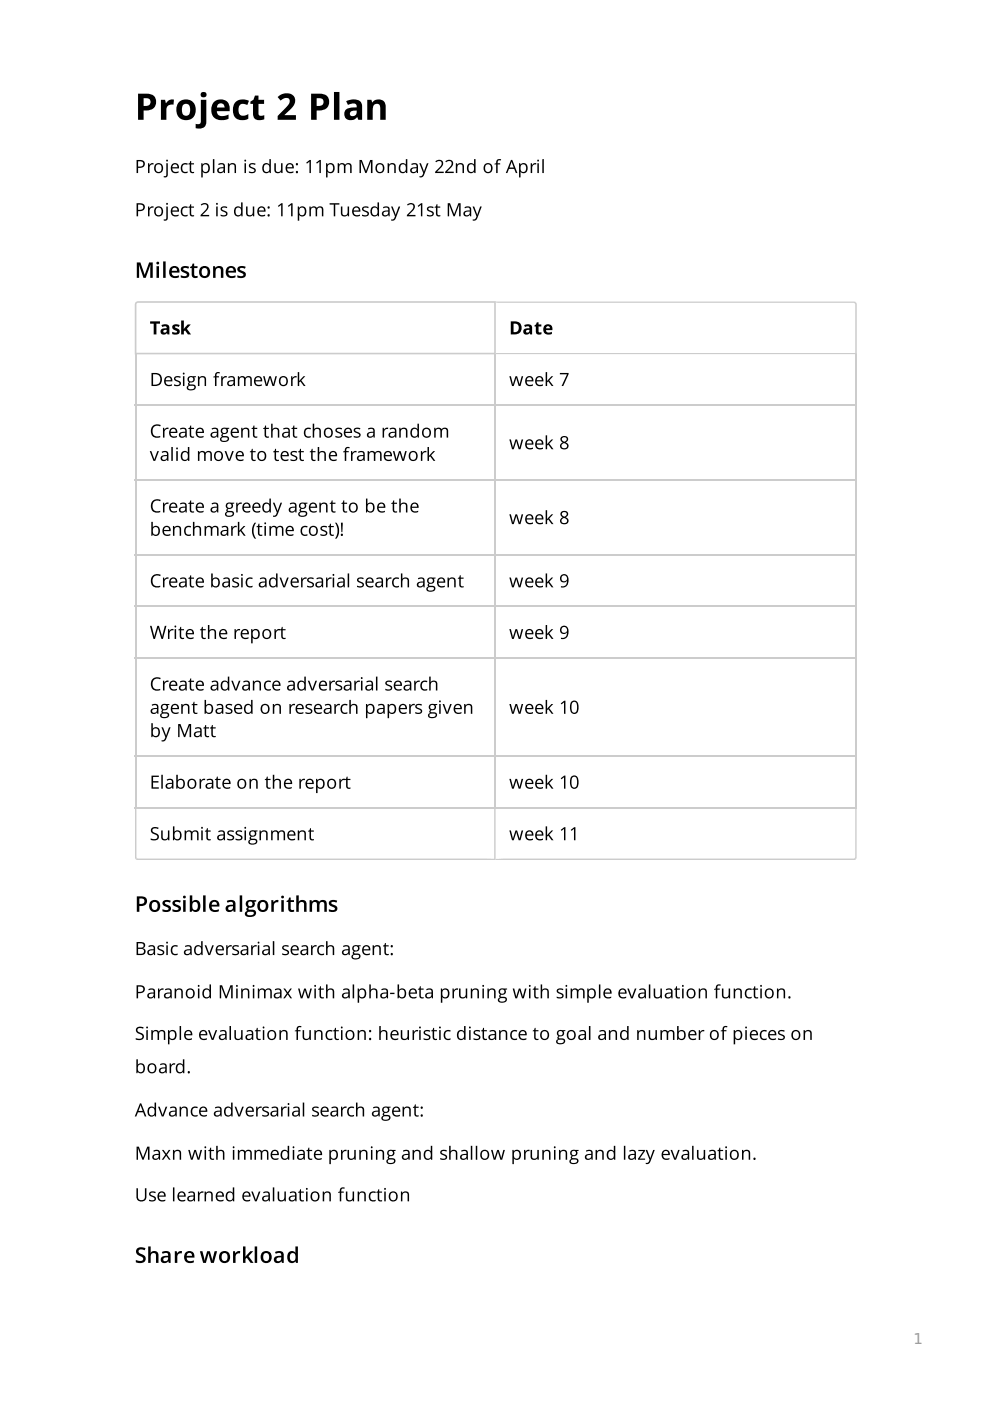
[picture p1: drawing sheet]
<svg xmlns="http://www.w3.org/2000/svg" width="210mm" height="297mm" viewBox="0 0 210 297" stroke-linecap="round" stroke-linejoin="round" font-family="sans-serif">
<defs><g id="words">
<text font-size="3.2" fill="#999" x="193.7" y="285">1</text>
</g></defs>
<path d="M28.8 64.1l.5-.2h75.8v11.2h-76.5v-10.5zM29 64.4l.3-.2h75.5v10.6h-75.9z" fill-rule="evenodd" fill="#ccc"/>
<path d="M105.1 63.9h76.6v5.6h-76.6z" fill="#ccc"/>
<path d="M105.1 75h76.6" fill="none" stroke="#ccc" stroke-width=".35"/>
<path d="M176 63.9h5.7v11.2h-5.7z" fill="#ccc"/>
<path d="M28.8 75.1v96.3M105 75.1v96.3M181.5 75.1v96.3M28.6 85.9h153.1M28.6 101.8h153.1M28.6 117.7h153.1M28.6 128.6h153.1M28.6 139.5h153.1M28.6 160.3h153.1M28.6 171.3h153.1" fill="none" stroke="#ccc" stroke-width=".35"/>
<g fill="#ccc">
<path d="M28.6 176.7h76.5v5.7h-76.5z"/>
<path d="M28.6 171.4h5.7v11h-5.7z"/>
</g>
<path d="M105 171.4v11" fill="none" stroke="#ccc" stroke-width=".35"/>
<g fill="#ccc">
<path d="M105.1 176.7h76.6v5.7h-76.6z"/>
<path d="M176 171.4h5.7v11h-5.7z"/>
</g>
<g fill="#000">
<path d="M30.4 20.8v1.7h.4a.84 .84 0 0 0 1.1-.8 .84 .84 0 0 0-.9-.9zM29.3 19.9a5.8 5.8 0 0 1 3 .2 1.83 1.83 0 0 1 .7 2.2 1.83 1.83 0 0 1-2 1.1h-.6v2h-1.1zM34.1 21.2h.9l.2 .7a1.63 1.63 0 0 1 1.7-.8l-.1 1.1a1.12 1.12 0 0 0-1.5 1v2.2h-1.2zM38.9 22.2a1.7 1.7 0 0 0 .3 2.3 .96 .96 0 0 0 1.1-1.2 .94 .94 0 0 0-.3-1.1 .94 .94 0 0 0-1.1 0zM37.9 21.7a2.15 2.15 0 0 1 2.7-.3 2.15 2.15 0 0 1 .8 2.6 2.11 2.11 0 0 1-2.8 1.3 2.11 2.11 0 0 1-1.1-2.8zM42.6 21.2h1.1v4.7a1.52 1.52 0 0 1-2.2 1.3v-.9a.7 .7 0 0 0 1.1-.6zM42.5 20.1a.65 .65 0 0 1 1.3 0 .65 .65 0 0 1-1.3 0zM46.2 22.1l-.2 .7h1.6a.81 .81 0 0 0-.4-.8 .81 .81 0 0 0-1 .1zM45.3 21.7a1.99 1.99 0 0 1 2.5-.4 1.99 1.99 0 0 1 .9 2.3h-2.7a1.29 1.29 0 0 0 2 .9l.5-.2v.9a2.86 2.86 0 0 1-3.3-.5 2.75 2.75 0 0 1 .1-3zM49.9 21.7a2.67 2.67 0 0 1 2.9-.3l-.4 .9a1.21 1.21 0 0 0-1.5 0 1.21 1.21 0 0 0-.3 1.4 1.16 1.16 0 0 0 1.9 .6l.2-.1v1a2.15 2.15 0 0 1-2.6-.2 2.15 2.15 0 0 1-.6-2.5zM54.1 20.3h.7v.9h1.2v.8h-1.2v2.1a.62 .62 0 0 0 1 .4l.2-.1v.9a1.56 1.56 0 0 1-2.3-.9l-.1-2.4h-.5v-.5l.6-.3zM58.9 20.6a2.45 2.45 0 0 1 3.5-.1 2.31 2.31 0 0 1-1 2.9l-1.1 1h2.4v1h-3.8v-.8l2.1-2.2a.97 .97 0 0 0-.1-1.6h-.6l-.8 .5zM67.1 20.8v1.7h.4a.84 .84 0 0 0 1.1-.8 .84 .84 0 0 0-.9-.9zM66 19.9a5.8 5.8 0 0 1 3 .2 1.83 1.83 0 0 1 .7 2.2 1.83 1.83 0 0 1-2.1 1.1h-.5v2h-1.1zM70.8 19.5h1.2v5.9h-1.2zM73.4 21.5a2.42 2.42 0 0 1 3.3 .4l.1 3.5h-.8l-.3-.6a1.54 1.54 0 0 1-1.4 .7 1.54 1.54 0 0 1-1.3-1.1 1.32 1.32 0 0 1 1.4-1.6h1.2a.75 .75 0 0 0-.3-.9 .75 .75 0 0 0-.9 .1l-.6 .2zM74.3 23.8a.54 .54 0 0 0-.1 .5 .54 .54 0 0 0 .5 .3l.5-.1 .3-.3 .1-.8-1 .1zM77.9 21.2h.8l.2 .5a1.63 1.63 0 0 1 1.6-.6 1.63 1.63 0 0 1 1.3 1.2v3.1h-1.2v-2.5a.81 .81 0 0 0-.9-.9 .81 .81 0 0 0-.7 1.1v2.3h-1.1z"/>
<path d="M29 33.9a1.51 1.51 0 0 1 1.6 .5 1 1 0 0 1-.2 1 1 1 0 0 1-1.1 .2v1.1h-.3zM29.3 34.2v1.1a.7 .7 0 0 0 .8 0 .7 .7 0 0 0 .2-.9l-.4-.2zM31.4 34.6h.2l.1 .4 .6-.4h.3l-.1 .3a.65 .65 0 0 0-.8 .7v1.1h-.3zM32.9 34.9a1.02 1.02 0 0 1 1.4 .1 1.02 1.02 0 0 1 0 1.4 1.02 1.02 0 0 1-1.4 0l-.2-.8zM33.2 35a.8 .8 0 0 0-.2 1 .8 .8 0 0 0 1 .4 .78 .78 0 0 0 .2-1.1 .78 .78 0 0 0-1-.3zM35.3 34.6h.3v2.4a.59 .59 0 0 1-.9 .6v-.3h.4l.1-.1zM35.2 34a.2 .2 0 0 1 .4 0 .2 .2 0 0 1-.4 0zM36.4 34.9a.88 .88 0 0 1 1.1-.2 .88 .88 0 0 1 .5 1h-1.5a.8 .8 0 0 0 .5 .8 .8 .8 0 0 0 .9-.2v.3a1.12 1.12 0 0 1-1.5-.2 1.12 1.12 0 0 1 0-1.5zM36.7 35l-.2 .5h1.1a.53 .53 0 0 0-.3-.6 .53 .53 0 0 0-.6 .1zM38.6 34.9l.4-.3h.4l.4 .1-.1 .2a.77 .77 0 0 0-1.1 .8 .77 .77 0 0 0 1.2 .6v.3a1.08 1.08 0 0 1-1.4-.3 1.08 1.08 0 0 1 .2-1.4zM40.4 34.1h.1v.5h.6v.3h-.6v1.2a.42 .42 0 0 0 .7 .3v.3a.66 .66 0 0 1-1-.6v-1.2h-.3v-.2l.3-.1zM42.7 34.6h.2l.1 .3a.92 .92 0 0 1 1.2-.2 .92 .92 0 0 1 .3 1.3 .86 .86 0 0 1-.6 .7 .86 .86 0 0 1-.9-.3v1.2h-.3zM43.1 35a.92 .92 0 0 0 .5 1.5 .86 .86 0 0 0 .6-.8 .86 .86 0 0 0-.6-.9zM45.1 33.7h.4v3h-.4zM46.3 34.8a.85 .85 0 0 1 .8-.2 .85 .85 0 0 1 .6 .7v1.4h-.2l-.1-.3a.67 .67 0 0 1-1.1 .2 .67 .67 0 0 1 .3-1.1l.8-.1a.58 .58 0 0 0-.3-.6 .58 .58 0 0 0-.7 .2zM46.5 35.8a.45 .45 0 0 0 .2 .7 .45 .45 0 0 0 .6-.3l.1-.5zM48.3 34.6h.3v.3a.79 .79 0 0 1 .9-.3 .79 .79 0 0 1 .5 .7v1.4h-.3v-1.4a.57 .57 0 0 0-.7-.4 .57 .57 0 0 0-.4 .7v1.1h-.3zM51.8 34.6h.4v2.1h-.4zM51.8 34a.2 .2 0 0 1 .4 0 .2 .2 0 0 1-.4 0zM52.9 34.8l.2-.2h.7l.4 .1-.1 .3a.54 .54 0 0 0-.6-.2 .54 .54 0 0 0-.4 .4l.1 .1a1.22 1.22 0 0 1 1 1 1.07 1.07 0 0 1-1.4 .3v-.3a.82 .82 0 0 0 1.1-.2l-.3-.3a.71 .71 0 0 1-.7-1zM55.8 34.9l.7-.3 .6 .3v-1.2h.3v3h-.2l-.1-.3a.93 .93 0 0 1-1.2 .2 .93 .93 0 0 1-.3-1.3zM56.2 34.9a.81 .81 0 0 0-.3 1 .81 .81 0 0 0 1 .5 1.04 1.04 0 0 0-.2-1.5zM58.2 34.6h.3v1.4a.57 .57 0 0 0 .7 .4 .57 .57 0 0 0 .4-.7v-1.1h.3v2.1h-.3v-.3a.8 .8 0 0 1-.9 .3 .8 .8 0 0 1-.5-.7zM60.8 34.9a.88 .88 0 0 1 1.1-.2 .88 .88 0 0 1 .4 1h-1.4a.8 .8 0 0 0 .4 .8 .8 .8 0 0 0 .9-.2v.3a1.12 1.12 0 0 1-1.5-.2 1.12 1.12 0 0 1 .1-1.5zM61.1 35l-.2 .5h1.1a.53 .53 0 0 0-.3-.6 .53 .53 0 0 0-.6 .1zM62.7 36.5a.25 .25 0 0 1 .5 0 .25 .25 0 0 1-.5 0zM62.8 34.6h.3l.1 .2a.23 .23 0 0 1-.2 .3 .23 .23 0 0 1-.3-.3zM64.9 34.5l.7-.6h.3v2.8h-.3v-2.5l-.5 .5zM67 34.5l.8-.6h.2v2.8h-.3v-2.5l-.5 .5zM69.1 34.6h.3v.3a.92 .92 0 0 1 1.3-.2 .92 .92 0 0 1 .2 1.3 .86 .86 0 0 1-.6 .7 .86 .86 0 0 1-.9-.3v1.2h-.3zM69.6 35a.92 .92 0 0 0 .5 1.5 .86 .86 0 0 0 .5-.8 .86 .86 0 0 0-.6-.9zM71.6 34.6h.3v.3a.77 .77 0 0 1 1.3 0 .73 .73 0 0 1 .8-.3 .73 .73 0 0 1 .6 .7v1.4h-.4v-1.4a.52 .52 0 0 0-.6-.4 .52 .52 0 0 0-.4 .6v1.2h-.3v-1.4a.53 .53 0 0 0-.6-.4 .53 .53 0 0 0-.4 .7v1.1h-.3zM76.2 33.9h.5l.9 2.3 .9-2.3h.5v2.8h-.4l.1-2.5-1 2.5h-.2l-1-2.5v2.5h-.3zM79.8 34.9a1.02 1.02 0 0 1 1.5 .1 1.02 1.02 0 0 1-.1 1.4 1.02 1.02 0 0 1-1.4 0l-.2-.8zM80.1 35a.8 .8 0 0 0-.1 1 .8 .8 0 0 0 .9 .4 .78 .78 0 0 0 .3-1.1 .78 .78 0 0 0-1.1-.3zM82.2 34.6h.2l.1 .3a.79 .79 0 0 1 .9-.3 .79 .79 0 0 1 .5 .7v1.4h-.3v-1.4a.57 .57 0 0 0-.7-.4 .57 .57 0 0 0-.4 .7v1.1h-.3zM84.8 34.9l.6-.3 .7 .3-.1-1.2h.4v3h-.3v-.3a.93 .93 0 0 1-1.3 .2 .93 .93 0 0 1-.2-1.3zM85.1 34.9a.81 .81 0 0 0-.3 1 .81 .81 0 0 0 1 .5 1.04 1.04 0 0 0-.2-1.5zM87.2 34.8a.85 .85 0 0 1 .9-.2 .85 .85 0 0 1 .5 .7v1.4h-.2l-.1-.3a.67 .67 0 0 1-1.1 .2 .67 .67 0 0 1 .3-1.1l.8-.1a.58 .58 0 0 0-.3-.6 .58 .58 0 0 0-.7 .2zM87.5 35.8a.45 .45 0 0 0 .1 .7 .45 .45 0 0 0 .6-.3l.1-.5zM88.9 34.6h.3l.7 1.8 .6-1.8h.4l-.9 2.4a.78 .78 0 0 1-1.1 .6v-.3l.3 .1a.67 .67 0 0 0 .5-.7zM92.3 34.2a.9 .9 0 0 1 1.1-.3 .9 .9 0 0 1 .5 1.1l-1.2 1.4h1.4v.3h-1.8v-.3l.7-.7a.93 .93 0 0 0 .4-1.5h-.4l-.5 .2zM94.4 34.2a.9 .9 0 0 1 1.2-.3 .9 .9 0 0 1 .4 1.1l-1.2 1.4h1.4v.3h-1.8v-.3l.7-.7a.93 .93 0 0 0 .4-1.5h-.4l-.5 .2zM96.6 34.6h.3v.3a.79 .79 0 0 1 .9-.3 .79 .79 0 0 1 .6 .7v1.4h-.3v-1.4a.57 .57 0 0 0-.7-.4 .57 .57 0 0 0-.4 .7v1.1h-.4zM99.2 34.9l.7-.3 .6 .3v-1.2h.3v3h-.2l-.1-.3a.93 .93 0 0 1-1.2 .2 .93 .93 0 0 1-.3-1.3zM99.6 34.9a.81 .81 0 0 0-.3 1 .81 .81 0 0 0 .9 .5 1.04 1.04 0 0 0-.1-1.5zM102.8 34.9a1.02 1.02 0 0 1 1.4 .1 1.02 1.02 0 0 1-.1 1.4 1.02 1.02 0 0 1-1.4 0l-.2-.8zM103 35a.8 .8 0 0 0-.1 1 .8 .8 0 0 0 .9 .4 .78 .78 0 0 0 .3-1.1 .78 .78 0 0 0-1.1-.3zM105.4 33.9l.5-.2 .4 .1-.1 .2h-.5l-.2 .3v.3h.5v.3h-.5v1.8h-.3v-1.8h-.4v-.2l.4-.1zM108.3 33.9h.3l1.1 2.8h-.3l-.4-.9h-1.1l-.3 .9h-.4zM108.5 34.3l-.5 1.2h.9zM110.1 34.6h.2v.3a.92 .92 0 0 1 1.3-.2 .92 .92 0 0 1 .2 1.3 .86 .86 0 0 1-.6 .7 .86 .86 0 0 1-.9-.3l.1 1.2h-.3zM110.5 35a.92 .92 0 0 0 .5 1.5 .86 .86 0 0 0 .5-.8 .86 .86 0 0 0-.5-.9zM112.5 34.6h.3v.4l.7-.4h.2v.3a.65 .65 0 0 0-.9 .7v1.1h-.3zM113.9 34.6h.3v2.1h-.3zM113.9 34a.2 .2 0 0 1 .4 0 .2 .2 0 0 1-.4 0zM115 33.7h.3v3h-.3z"/>
<path d="M29 55.6h.8l.9 2.6 .9-2.6h.8v3.3h-.5v-2.7l-1 2.7h-.5l-.9-2.7v2.7h-.5zM33.2 56.4h.5v2.5h-.5zM33.2 55.8a.3 .3 0 0 1 .6 0 .3 .3 0 0 1-.6 0zM34.6 55.4h.5v3.5h-.5zM36.2 56.7a1.11 1.11 0 0 1 1.3-.2 1.11 1.11 0 0 1 .6 1.3h-1.7a.9 .9 0 0 0 .6 .8 .9 .9 0 0 0 .9-.2v.4a1.36 1.36 0 0 1-1.8-.2 1.36 1.36 0 0 1 .1-1.9zM36.6 57l-.2 .4h1.1a.55 .55 0 0 0-.3-.6 .55 .55 0 0 0-.6 .2zM38.4 56.7l.6-.3 1.1 .2-.2 .4-.6-.2-.4 .1a.81 .81 0 0 0 .9 .7 .75 .75 0 0 1 .3 1 .75 .75 0 0 1-1 .4l-.8-.2v-.4l.6 .1a.52 .52 0 0 0 .7-.2l-.2-.3a1.07 1.07 0 0 1-1.1-1.1zM40.8 55.9h.4v.5h.7v.4h-.7v1.4l.2 .3h.5v.4a.87 .87 0 0 1-1.3-.7v-1.4h-.3v-.2l.4-.2zM42.5 56.7a1.24 1.24 0 0 1 1.7 .1 1.24 1.24 0 0 1 0 1.8 1.24 1.24 0 0 1-1.7-.1 1.58 1.58 0 0 1 0-1.8zM43 56.9a.99 .99 0 0 0 .4 1.6 .83 .83 0 0 0 .7-1 .83 .83 0 0 0-1.1-.6zM45.2 56.4h.4l.1 .4a.95 .95 0 0 1 1-.4 .95 .95 0 0 1 .7 .9v1.6h-.6v-1.5a.59 .59 0 0 0-.7-.6 .59 .59 0 0 0-.4 .9v1.2h-.5zM48.2 56.7a1.11 1.11 0 0 1 1.3-.2 1.11 1.11 0 0 1 .5 1.3h-1.6a.9 .9 0 0 0 .6 .8 .9 .9 0 0 0 .9-.2v.4a1.36 1.36 0 0 1-1.8-.2 1.36 1.36 0 0 1 .1-1.9zM48.6 57l-.2 .4h1.1a.55 .55 0 0 0-.3-.6 .55 .55 0 0 0-.6 .2zM50.4 56.7l.6-.3 1.1 .2-.2 .4-.6-.2-.4 .1a.81 .81 0 0 0 .8 .7 .75 .75 0 0 1 .4 1 .75 .75 0 0 1-1 .4l-.8-.2v-.4l.6 .1a.52 .52 0 0 0 .7-.2l-.2-.3a1.07 1.07 0 0 1-1.1-1.1z"/>
<path d="M29 43.1a1.51 1.51 0 0 1 1.6 .4 1 1 0 0 1-.2 1.1 1 1 0 0 1-1.1 .2v1.1h-.3zM29.3 43.4v1.1a.7 .7 0 0 0 .8-.1 .7 .7 0 0 0 .2-.8l-.4-.2zM31.4 43.8h.2l.1 .4 .6-.5 .3 .1-.1 .3a.65 .65 0 0 0-.8 .6v1.2h-.3zM32.9 44a1.02 1.02 0 0 1 1.4 .1 1.02 1.02 0 0 1 0 1.4 1.02 1.02 0 0 1-1.4 0l-.2-.7zM33.2 44.2a.8 .8 0 0 0-.2 1 .8 .8 0 0 0 1 .3 .78 .78 0 0 0 .2-1 .78 .78 0 0 0-1-.3zM35.3 43.8h.3v2.4a.59 .59 0 0 1-.9 .5v-.2h.4l.1-.2zM35.2 43.2a.2 .2 0 0 1 .4 0 .2 .2 0 0 1-.4 0zM36.4 44a.88 .88 0 0 1 1.1-.2 .88 .88 0 0 1 .5 1.1h-1.5a.8 .8 0 0 0 .5 .7 .8 .8 0 0 0 .9-.1v.3a1.12 1.12 0 0 1-1.5-.3 1.12 1.12 0 0 1 0-1.5zM36.7 44.2l-.2 .4h1.1a.53 .53 0 0 0-.3-.5 .53 .53 0 0 0-.6 .1zM38.6 44l.4-.2h.4l.4 .1-.1 .2a.77 .77 0 0 0-1.1 .8 .77 .77 0 0 0 1.2 .6v.3a1.08 1.08 0 0 1-1.4-.4 1.08 1.08 0 0 1 .2-1.4zM40.4 43.3h.1v.5h.6v.2h-.6v1.2a.42 .42 0 0 0 .7 .4v.2a.66 .66 0 0 1-1-.5v-1.3h-.3v-.1l.3-.2zM42.6 43.4a.9 .9 0 0 1 1.1-.3 .9 .9 0 0 1 .5 1l-1.3 1.5h1.4v.3h-1.8v-.3l.8-.7a.93 .93 0 0 0 .3-1.5l-.4-.1-.5 .3zM45.8 43.8h.4v2.1h-.4zM45.8 43.2a.2 .2 0 0 1 .4 0 .2 .2 0 0 1-.4 0zM46.9 44l.2-.2h.7l.4 .1-.1 .2a.54 .54 0 0 0-.6-.2 .54 .54 0 0 0-.4 .5l.1 .1a1.22 1.22 0 0 1 1 1 1.07 1.07 0 0 1-1.4 .3v-.3a.82 .82 0 0 0 1.1-.2l-.3-.3a.71 .71 0 0 1-.7-1zM49.8 44l.7-.3 .6 .4v-1.2h.3v3h-.2l-.1-.3a.93 .93 0 0 1-1.2 .1 .93 .93 0 0 1-.3-1.2zM50.2 44.1a.81 .81 0 0 0-.3 1 .81 .81 0 0 0 1 .5 1.04 1.04 0 0 0-.2-1.6zM52.2 43.8h.3v1.3a.57 .57 0 0 0 .7 .5 .57 .57 0 0 0 .4-.7v-1.1h.3v2.1h-.3v-.3a.8 .8 0 0 1-.9 .3 .8 .8 0 0 1-.5-.8zM54.8 44a.88 .88 0 0 1 1.1-.2 .88 .88 0 0 1 .4 1.1h-1.4a.8 .8 0 0 0 .4 .7 .8 .8 0 0 0 .9-.1v.3a1.12 1.12 0 0 1-1.5-.3 1.12 1.12 0 0 1 .1-1.5zM55.1 44.2l-.2 .4h1.1a.53 .53 0 0 0-.3-.5 .53 .53 0 0 0-.6 .1zM56.7 45.7a.25 .25 0 0 1 .5 0 .25 .25 0 0 1-.5 0zM56.8 43.8h.3l.1 .2a.23 .23 0 0 1-.2 .2 .23 .23 0 0 1-.3-.2zM58.9 43.7l.8-.6h.2v2.8h-.3v-2.5l-.5 .5zM61 43.7l.8-.6h.2v2.8h-.3v-2.5l-.5 .5zM63.1 43.8h.3v.3a.92 .92 0 0 1 1.3-.2 .92 .92 0 0 1 .2 1.2 .86 .86 0 0 1-.6 .8 .86 .86 0 0 1-.9-.3v1.2h-.3zM63.6 44.2a.92 .92 0 0 0 .5 1.4 .86 .86 0 0 0 .5-.8 .86 .86 0 0 0-.5-.8zM65.6 43.8h.3v.3a.77 .77 0 0 1 1.3 0 .73 .73 0 0 1 .8-.3 .73 .73 0 0 1 .6 .7v1.4h-.4v-1.4a.52 .52 0 0 0-.6-.5 .52 .52 0 0 0-.4 .7v1.2h-.3v-1.4a.53 .53 0 0 0-.6-.5 .53 .53 0 0 0-.4 .8v1.1h-.3zM69.9 43.1h2.1v.3h-.9v2.5h-.3v-2.5h-.9zM72.3 43.8h.3v1.3a.57 .57 0 0 0 .7 .5 .57 .57 0 0 0 .4-.7v-1.1h.3v2.1h-.2l-.1-.3a.8 .8 0 0 1-.9 .3 .8 .8 0 0 1-.5-.8zM74.9 44a.88 .88 0 0 1 1.1-.2 .88 .88 0 0 1 .4 1.1h-1.4a.8 .8 0 0 0 .4 .7 .8 .8 0 0 0 .9-.1v.3a1.12 1.12 0 0 1-1.5-.3 1.12 1.12 0 0 1 .1-1.5zM75.2 44.2l-.2 .4h1.1a.53 .53 0 0 0-.3-.5 .53 .53 0 0 0-.6 .1zM76.8 44l.3-.2h.7l.4 .1-.1 .2a.54 .54 0 0 0-.6-.2 .54 .54 0 0 0-.4 .5l.1 .1a1.22 1.22 0 0 1 1 1 1.07 1.07 0 0 1-1.4 .3v-.3a.82 .82 0 0 0 1.1-.2l-.3-.3a.71 .71 0 0 1-.8-1zM78.8 44l.6-.3 .7 .4-.1-1.2h.4v3h-.3v-.3a.93 .93 0 0 1-1.3 .1 .93 .93 0 0 1-.2-1.2zM79.1 44.1a.81 .81 0 0 0-.3 1 .81 .81 0 0 0 1 .5 1.04 1.04 0 0 0-.2-1.6zM81.2 43.9a.85 .85 0 0 1 .9-.2 .85 .85 0 0 1 .5 .7v1.5h-.2l-.1-.3a.67 .67 0 0 1-1.1 .2 .67 .67 0 0 1 .3-1.1l.8-.1a.58 .58 0 0 0-.3-.6 .58 .58 0 0 0-.7 .2zM81.5 45a.45 .45 0 0 0 .1 .7 .45 .45 0 0 0 .6-.3l.1-.6zM82.9 43.8h.3l.7 1.8 .6-1.8h.4l-.9 2.3a.78 .78 0 0 1-1.1 .7v-.3h.3a.67 .67 0 0 0 .5-.6zM86.3 43.4a.9 .9 0 0 1 1.1-.3 .9 .9 0 0 1 .5 1l-1.2 1.5h1.4v.3h-1.8v-.3l.7-.7a.93 .93 0 0 0 .4-1.5l-.4-.1-.5 .3zM88.6 43.7l.7-.6h.3v2.8h-.4l.1-2.5-.6 .5zM90.6 44l.3-.2h.6l.4 .1-.1 .2a.54 .54 0 0 0-.6-.2 .54 .54 0 0 0-.3 .5v.1a1.22 1.22 0 0 1 1.1 1 1.07 1.07 0 0 1-1.5 .3v-.3a.82 .82 0 0 0 1.2-.2l-.4-.3a.71 .71 0 0 1-.7-1zM92.6 43.3h.1v.5h.6v.2h-.6v1.2a.42 .42 0 0 0 .7 .4v.2a.66 .66 0 0 1-1-.5v-1.3h-.3v-.1l.3-.2zM94.9 43.1h.5l.9 2.3 .9-2.3h.5v2.8h-.4l.1-2.5-1 2.5h-.2l-1-2.5v2.5h-.3zM98.5 43.9a.85 .85 0 0 1 .9-.2 .85 .85 0 0 1 .5 .7v1.5h-.2l-.1-.3a.67 .67 0 0 1-1.1 .2 .67 .67 0 0 1 .3-1.1l.8-.1a.58 .58 0 0 0-.3-.6 .58 .58 0 0 0-.7 .2zM98.7 45a.45 .45 0 0 0 .2 .7 .45 .45 0 0 0 .6-.3l.1-.6zM100.2 43.8h.3l.7 1.8 .6-1.8h.3l-.9 2.3a.78 .78 0 0 1-1 .7v-.3h.3a.67 .67 0 0 0 .5-.6z"/>
<path d="M31.8 68.1h2.1v.5h-.7v2.3h-.6v-2.3h-.8zM34.2 68.9a1.05 1.05 0 0 1 1.7 .6v1.4h-.4l-.1-.3a.73 .73 0 0 1-.9 .4 .73 .73 0 0 1-.4-1 .73 .73 0 0 1 .9-.4l.3-.1a.55 .55 0 0 0-.9-.2zM34.7 70v.1a.39 .39 0 0 0 .4 .4 .39 .39 0 0 0 .2-.6zM36.6 69l.8-.3 .7 .2-.2 .4-.6-.1h-.2l.1 .3a.94 .94 0 0 1 .9 1 1.19 1.19 0 0 1-1.6 .3v-.5a.65 .65 0 0 0 1 0l-.1-.2a.78 .78 0 0 1-.8-1.1zM38.4 68h.6l-.1 1.8 .9-1h.7l-.9 .9 .9 1.2h-.7l-.6-.9-.2 .2v.7h-.6z"/>
<path d="M108.3 68.1h.9a1.39 1.39 0 0 1 1.4 1.5 1.39 1.39 0 0 1-1.5 1.3h-.8zM108.9 68.6v1.8a.92 .92 0 0 0 1.1-.9 .92 .92 0 0 0-1.1-.9zM111.1 68.9a1.05 1.05 0 0 1 1.7 .6v1.4h-.4l-.1-.3a.73 .73 0 0 1-.9 .4 .73 .73 0 0 1-.4-1 .73 .73 0 0 1 .9-.4l.3-.1a.55 .55 0 0 0-.9-.2zM111.7 70l-.1 .1a.39 .39 0 0 0 .5 .4 .39 .39 0 0 0 .1-.6zM113.8 68.3h.4v.5h.6v.4h-.6v1l.1 .3 .5-.1v.4a.76 .76 0 0 1-1.2-.6v-1h-.3v-.2l.3-.2zM115.9 69.3l-.1 .3h.8l-.2-.4zM115.4 69a.99 .99 0 0 1 1.3-.2 .99 .99 0 0 1 .4 1.2h-1.3a.77 .77 0 0 0 1.2 .4v.4a1.19 1.19 0 0 1-1.6-.2 1.19 1.19 0 0 1 0-1.6z"/>
<path d="M31.7 95.6h.4l.6 1.8 .7-1.8h.3l-.8 2.1h-.4zM34.3 95.8a.85 .85 0 0 1 .9-.2 .85 .85 0 0 1 .5 .7v1.4h-.2l-.1-.3a.67 .67 0 0 1-1.1 .2 .67 .67 0 0 1 .3-1.1h.8a.58 .58 0 0 0-.3-.7 .58 .58 0 0 0-.7 .2zM34.5 96.8a.45 .45 0 0 0 .2 .7 .45 .45 0 0 0 .6-.3l.1-.5zM36.3 94.8h.3v2.9h-.3zM37.4 95.6h.3v2.1h-.3zM37.4 95.1a.2 .2 0 0 1 .3 0 .2 .2 0 0 1-.3 0zM38.5 95.9l.7-.3 .7 .3-.1-1.1h.3v2.9h-.2l-.1-.3a.93 .93 0 0 1-1.2 .2 .93 .93 0 0 1-.3-1.2zM38.9 96a.81 .81 0 0 0-.3 1 .81 .81 0 0 0 1 .4 1.04 1.04 0 0 0-.2-1.5zM42 95.6h.2l.1 .3a.77 .77 0 0 1 1.3 .1 .73 .73 0 0 1 .8-.4 .73 .73 0 0 1 .5 .8v1.3h-.3v-1.3a.52 .52 0 0 0-.6-.5 .52 .52 0 0 0-.4 .7v1.1h-.3v-1.3a.53 .53 0 0 0-.7-.5 .53 .53 0 0 0-.3 .7v1.1h-.3zM45.6 95.9a1.02 1.02 0 0 1 1.4 .1 1.02 1.02 0 0 1 0 1.4 1.02 1.02 0 0 1-1.4 0l-.2-.7zM45.9 96.1a.8 .8 0 0 0-.2 1 .8 .8 0 0 0 1 .3 .78 .78 0 0 0 .2-1.1 .78 .78 0 0 0-1-.2zM47.6 95.6h.4l.6 1.8 .6-1.8h.4l-.8 2.1h-.4zM50.2 95.9a.88 .88 0 0 1 1.1-.2 .88 .88 0 0 1 .4 1h-1.4a.8 .8 0 0 0 .5 .8 .8 .8 0 0 0 .8-.2v.3a1.12 1.12 0 0 1-1.4-.2 1.12 1.12 0 0 1 0-1.5zM50.5 96l-.2 .5h1.1a.53 .53 0 0 0-.3-.6 .53 .53 0 0 0-.6 .1zM53.4 95.2h.2v.4h.6v.3h-.6v1.2a.42 .42 0 0 0 .6 .4v.2a.66 .66 0 0 1-.9-.6v-1.2h-.3v-.2l.3-.1zM54.8 95.9a1.02 1.02 0 0 1 1.4 .1 1.02 1.02 0 0 1 0 1.4 1.02 1.02 0 0 1-1.4 0l-.3-.7zM55 96.1a.8 .8 0 0 0-.1 1 .8 .8 0 0 0 .9 .3 .78 .78 0 0 0 .3-1.1 .78 .78 0 0 0-1.1-.2zM58.3 95.2h.2v.4h.6v.3h-.6v1.2a.42 .42 0 0 0 .6 .4v.2a.66 .66 0 0 1-.9-.6v-1.2h-.3v-.2l.3-.1zM59.7 95.9a.88 .88 0 0 1 1.1-.2 .88 .88 0 0 1 .4 1h-1.4a.8 .8 0 0 0 .5 .8 .8 .8 0 0 0 .9-.2v.3a1.12 1.12 0 0 1-1.5-.2 1.12 1.12 0 0 1 0-1.5zM60 96l-.2 .5h1.1a.53 .53 0 0 0-.3-.6 .53 .53 0 0 0-.6 .1zM61.7 95.9l.2-.2 .7-.1 .4 .1-.1 .3a.54 .54 0 0 0-.6-.2 .54 .54 0 0 0-.4 .5h.1a1.22 1.22 0 0 1 1 1 1.07 1.07 0 0 1-1.4 .3v-.3a.82 .82 0 0 0 1.2-.1l-.4-.4a.71 .71 0 0 1-.7-.9zM63.6 95.2h.2v.4h.6v.3h-.6v1.2a.42 .42 0 0 0 .6 .4v.2a.66 .66 0 0 1-.9-.6v-1.2h-.3v-.2l.3-.1zM66.1 95.2h.2v.4h.6v.3h-.6v1.2a.42 .42 0 0 0 .6 .4v.2a.66 .66 0 0 1-.9-.6v-1.2h-.3v-.2l.3-.1zM67.4 94.8h.3v1.1a.8 .8 0 0 1 .8-.3 .8 .8 0 0 1 .6 .8v1.3h-.3v-1.3a.57 .57 0 0 0-.7-.5 .57 .57 0 0 0-.4 .7v1.1h-.3zM70 95.9a.88 .88 0 0 1 1.1-.2 .88 .88 0 0 1 .4 1h-1.5a.8 .8 0 0 0 .5 .8 .8 .8 0 0 0 .9-.2v.3a1.12 1.12 0 0 1-1.5-.2 1.12 1.12 0 0 1 .1-1.5zM70.2 96l-.2 .5h1.1a.53 .53 0 0 0-.2-.6 .53 .53 0 0 0-.7 .1zM73.3 94.9l.5-.2 .4 .1-.1 .3-.5-.1-.2 .3v.3h.5v.3h-.5v1.8h-.3v-1.8h-.4v-.2l.4-.1zM74.4 95.6h.3v.4l.7-.4h.2v.3a.65 .65 0 0 0-.9 .7v1.1h-.3zM75.9 95.8a.85 .85 0 0 1 .9-.2 .85 .85 0 0 1 .5 .7v1.4h-.2l-.1-.3a.67 .67 0 0 1-1.1 .2 .67 .67 0 0 1 .3-1.1h.8a.58 .58 0 0 0-.3-.7 .58 .58 0 0 0-.7 .2zM76.2 96.8a.45 .45 0 0 0 .1 .7 .45 .45 0 0 0 .6-.3l.1-.5zM77.9 95.6h.3l.1 .3a.77 .77 0 0 1 1.2 .1 .73 .73 0 0 1 .9-.4 .73 .73 0 0 1 .5 .8v1.3h-.3v-1.3a.52 .52 0 0 0-.6-.5 .52 .52 0 0 0-.4 .7v1.1h-.3v-1.3a.53 .53 0 0 0-.7-.5 .53 .53 0 0 0-.3 .7v1.1h-.4zM81.6 95.9a.88 .88 0 0 1 1.1-.2 .88 .88 0 0 1 .4 1h-1.4a.8 .8 0 0 0 .5 .8 .8 .8 0 0 0 .8-.2v.3a1.12 1.12 0 0 1-1.5-.2 1.12 1.12 0 0 1 .1-1.5zM81.9 96l-.2 .5h1.1a.53 .53 0 0 0-.3-.6 .53 .53 0 0 0-.6 .1zM83.3 95.6h.3l.5 1.8 .5-1.8h.3l.6 1.8 .4-1.8h.3l-.5 2.1h-.4l-.5-1.7-.6 1.7h-.3zM86.9 95.9a1.02 1.02 0 0 1 1.4 .1 1.02 1.02 0 0 1 0 1.4 1.02 1.02 0 0 1-1.4 0l-.2-.7zM87.1 96.1a.8 .8 0 0 0-.1 1 .8 .8 0 0 0 .9 .3 .78 .78 0 0 0 .3-1.1 .78 .78 0 0 0-1.1-.2zM89.2 95.6h.3v.4l.7-.4h.2v.3a.65 .65 0 0 0-.8 .7v1.1h-.4zM90.6 94.8h.4l-.1 1.9 1-1.1h.3l-.8 .9 .9 1.2h-.4l-.7-1-.2 .2v.8h-.4z"/>
<path d="M32.4 90.3l.4-.3h.8l.5 .1-.2 .3a1.13 1.13 0 0 0-1.6 1 1.13 1.13 0 0 0 1.7 1v.3a1.46 1.46 0 0 1-1.9-.5 1.46 1.46 0 0 1 .3-1.9zM34.6 90.7h.2v.4l.7-.4h.2v.3a.65 .65 0 0 0-.8 .7v1.1h-.3zM36.1 91a.88 .88 0 0 1 1.1-.2 .88 .88 0 0 1 .4 1h-1.4a.8 .8 0 0 0 .4 .7 .8 .8 0 0 0 .9-.1v.3a1.12 1.12 0 0 1-1.5-.2 1.12 1.12 0 0 1 .1-1.5zM36.4 91.1l-.2 .4h1.1a.53 .53 0 0 0-.3-.5 .53 .53 0 0 0-.6 .1zM38.2 90.8a.85 .85 0 0 1 .8-.1 .85 .85 0 0 1 .6 .7v1.4h-.2l-.1-.3a.67 .67 0 0 1-1.1 .2 .67 .67 0 0 1 .3-1.1l.8-.1a.58 .58 0 0 0-.4-.6 .58 .58 0 0 0-.6 .2zM38.4 91.9a.45 .45 0 0 0 .2 .7 .45 .45 0 0 0 .6-.3l.1-.5zM40.4 90.2h.1v.5h.6v.3h-.6v1.2a.42 .42 0 0 0 .7 .3v.3a.66 .66 0 0 1-1-.6v-1.2h-.3v-.2l.3-.1zM41.7 91a.88 .88 0 0 1 1.1-.2 .88 .88 0 0 1 .4 1h-1.4a.8 .8 0 0 0 .5 .7 .8 .8 0 0 0 .9-.1v.3a1.12 1.12 0 0 1-1.5-.2 1.12 1.12 0 0 1 0-1.5zM42 91.1l-.2 .4h1.1a.53 .53 0 0 0-.3-.5 .53 .53 0 0 0-.6 .1zM44.9 90.8a.85 .85 0 0 1 .8-.1 .85 .85 0 0 1 .6 .7v1.4h-.2l-.1-.3a.67 .67 0 0 1-1.1 .2 .67 .67 0 0 1 .3-1.1l.8-.1a.58 .58 0 0 0-.4-.6 .58 .58 0 0 0-.6 .2zM45.1 91.9a.45 .45 0 0 0 .2 .7 .45 .45 0 0 0 .6-.3l.1-.5zM47 90.8l.4-.1h1.2v.2l-.4 .1a.7 .7 0 0 1 0 .8 .7 .7 0 0 1-.8 .2l-.2 .3 .1 .1a1.04 1.04 0 0 1 1.3 .6 1.05 1.05 0 0 1-1 .7 1.05 1.05 0 0 1-1-.6l.2-.3 .3-.2a.35 .35 0 0 1-.2-.3 .35 .35 0 0 1 .3-.3l-.4-.4zM47.1 92.8l-.1 .2a.67 .67 0 0 0 .5 .6 .67 .67 0 0 0 .7-.4v-.3l-.2-.2zM47.1 91.3a.47 .47 0 0 0 .9 0 .47 .47 0 0 0-.9 0zM49.1 91a.88 .88 0 0 1 1.1-.2 .88 .88 0 0 1 .5 1h-1.5a.8 .8 0 0 0 .5 .7 .8 .8 0 0 0 .9-.1v.3a1.12 1.12 0 0 1-1.5-.2 1.12 1.12 0 0 1 0-1.5zM49.4 91.1l-.2 .4h1.1a.53 .53 0 0 0-.3-.5 .53 .53 0 0 0-.6 .1zM51.1 90.7h.3v.3a.79 .79 0 0 1 .9-.3 .79 .79 0 0 1 .6 .7v1.4h-.3v-1.4a.57 .57 0 0 0-.7-.4 .57 .57 0 0 0-.4 .7v1.1h-.4zM53.8 90.2h.1v.5h.6v.3h-.6v1.2a.42 .42 0 0 0 .7 .3v.3a.66 .66 0 0 1-1-.6v-1.2h-.3v-.2l.3-.1zM56.2 90.2h.2v.5h.6v.3h-.6v1.2a.42 .42 0 0 0 .6 .3v.3a.66 .66 0 0 1-.9-.6v-1.2h-.3v-.2l.3-.1zM57.5 89.8h.3v1.2a.8 .8 0 0 1 .9-.3 .8 .8 0 0 1 .5 .7v1.4h-.3v-1.4a.57 .57 0 0 0-.7-.4 .57 .57 0 0 0-.4 .7v1.1h-.3zM60 90.8a.85 .85 0 0 1 .9-.1 .85 .85 0 0 1 .6 .7v1.4h-.3v-.3a.67 .67 0 0 1-1.2 .2 .67 .67 0 0 1 .4-1.1l.8-.1a.58 .58 0 0 0-.4-.6 .58 .58 0 0 0-.7 .2zM60.3 91.9a.45 .45 0 0 0 .1 .7 .45 .45 0 0 0 .7-.3v-.5zM62.2 90.2h.2v.5h.6v.3h-.6v1.2a.42 .42 0 0 0 .6 .3v.3a.66 .66 0 0 1-.9-.6v-1.2h-.3v-.2l.3-.1zM64.7 90.9l.4-.2h.4l.4 .1-.1 .2a.77 .77 0 0 0-1 .8 .77 .77 0 0 0 1.1 .6v.3a1.08 1.08 0 0 1-1.4-.3 1.08 1.08 0 0 1 .2-1.5zM66.3 89.8h.3v1.2a.8 .8 0 0 1 .9-.3 .8 .8 0 0 1 .5 .7v1.4h-.3v-1.4a.57 .57 0 0 0-.7-.4 .57 .57 0 0 0-.4 .7v1.1h-.3zM68.9 90.9a1.02 1.02 0 0 1 1.4 .1 1.02 1.02 0 0 1 0 1.5 1.02 1.02 0 0 1-1.4 0l-.2-.8zM69.1 91.1a.8 .8 0 0 0-.1 1 .8 .8 0 0 0 1 .4 .78 .78 0 0 0 .2-1.1 .78 .78 0 0 0-1.1-.3zM71.2 90.9l.3-.2h.6l.4 .1-.1 .3a.54 .54 0 0 0-.6-.2 .54 .54 0 0 0-.3 .4v.1a1.22 1.22 0 0 1 1.1 1 1.07 1.07 0 0 1-1.5 .3v-.3a.82 .82 0 0 0 1.2-.2l-.4-.3a.71 .71 0 0 1-.7-1zM73.1 91a.88 .88 0 0 1 1.1-.2 .88 .88 0 0 1 .4 1h-1.4a.8 .8 0 0 0 .5 .7 .8 .8 0 0 0 .9-.1v.3a1.12 1.12 0 0 1-1.5-.2 1.12 1.12 0 0 1 0-1.5zM73.4 91.1l-.2 .4h1.1a.53 .53 0 0 0-.3-.5 .53 .53 0 0 0-.6 .1zM75.1 90.9l.2-.2h.7l.4 .1-.1 .3a.54 .54 0 0 0-.6-.2 .54 .54 0 0 0-.4 .4l.1 .1a1.22 1.22 0 0 1 1 1 1.07 1.07 0 0 1-1.4 .3v-.3a.82 .82 0 0 0 1.2-.2l-.4-.3a.71 .71 0 0 1-.7-1zM78 90.8a.85 .85 0 0 1 .9-.1 .85 .85 0 0 1 .6 .7v1.4h-.3v-.3a.67 .67 0 0 1-1.2 .2 .67 .67 0 0 1 .4-1.1l.7-.1a.58 .58 0 0 0-.3-.6 .58 .58 0 0 0-.7 .2zM78.3 91.9a.45 .45 0 0 0 .1 .7 .45 .45 0 0 0 .7-.3v-.5zM81.1 90.7h.3v.4l.7-.4h.2v.3a.65 .65 0 0 0-.9 .7v1.1h-.3zM82.6 90.8a.85 .85 0 0 1 .9-.1 .85 .85 0 0 1 .5 .7v1.4h-.2l-.1-.3a.67 .67 0 0 1-1.1 .2 .67 .67 0 0 1 .3-1.1l.8-.1a.58 .58 0 0 0-.3-.6 .58 .58 0 0 0-.7 .2zM82.9 91.9a.45 .45 0 0 0 .1 .7 .45 .45 0 0 0 .7-.3v-.5zM84.7 90.7h.2l.1 .3a.79 .79 0 0 1 .8-.3 .79 .79 0 0 1 .6 .7v1.4h-.3v-1.4a.57 .57 0 0 0-.7-.4 .57 .57 0 0 0-.4 .7v1.1h-.3zM87.2 90.9l.7-.2 .6 .3v-1.2h.3v3h-.2l-.1-.3a.93 .93 0 0 1-1.2 .1 .93 .93 0 0 1-.3-1.2zM87.6 91a.81 .81 0 0 0-.3 1 .81 .81 0 0 0 1 .5 1.04 1.04 0 0 0-.2-1.6zM89.7 90.9a1.02 1.02 0 0 1 1.4 .1 1.02 1.02 0 0 1 0 1.5 1.02 1.02 0 0 1-1.4 0l-.2-.8zM90 91.1a.8 .8 0 0 0-.2 1 .8 .8 0 0 0 1 .4 .78 .78 0 0 0 .2-1.1 .78 .78 0 0 0-1-.3zM92.1 90.7h.2l.1 .3a.77 .77 0 0 1 1.2 0 .73 .73 0 0 1 .9-.3 .73 .73 0 0 1 .5 .7v1.4h-.3v-1.4a.52 .52 0 0 0-.6-.4 .52 .52 0 0 0-.4 .6v1.2h-.3v-1.4a.53 .53 0 0 0-.7-.4 .53 .53 0 0 0-.3 .7v1.1h-.3z"/>
<path d="M32.1 79.1h.9a1.39 1.39 0 0 1 1.3 1.4 1.39 1.39 0 0 1-1.4 1.3h-.8zM32.5 79.4v2.2a1.17 1.17 0 0 0 1.5-1.1 1.17 1.17 0 0 0-1.5-1.1zM35 80a.88 .88 0 0 1 1.1-.2 .88 .88 0 0 1 .4 1.1h-1.4a.8 .8 0 0 0 .5 .7 .8 .8 0 0 0 .9-.1v.2a1.12 1.12 0 0 1-1.5-.2 1.12 1.12 0 0 1 0-1.5zM35.3 80.2l-.2 .4h1.1a.53 .53 0 0 0-.3-.6 .53 .53 0 0 0-.6 .2zM37 80l.2-.2 .7-.1 .4 .2-.1 .2a.54 .54 0 0 0-.6-.2 .54 .54 0 0 0-.4 .5l.1 .1a1.22 1.22 0 0 1 1 1 1.07 1.07 0 0 1-1.4 .3v-.3a.82 .82 0 0 0 1.2-.2l-.4-.3a.71 .71 0 0 1-.7-1zM38.8 79.8h.3v2h-.3zM38.8 79.2a.2 .2 0 0 1 .4 0 .2 .2 0 0 1-.4 0zM40 79.9l.3-.2 1.2 .1v.2h-.3a.7 .7 0 0 1 0 .9 .7 .7 0 0 1-.9 .2l-.2 .2 .1 .2a1.04 1.04 0 0 1 1.3 .6 1.05 1.05 0 0 1-.9 .7 1.05 1.05 0 0 1-1-.6l.1-.3 .3-.2a.35 .35 0 0 1-.1-.4 .35 .35 0 0 1 .2-.3l-.3-.4zM40 81.9l-.1 .1a.67 .67 0 0 0 .5 .6 .67 .67 0 0 0 .8-.3v-.3l-.2-.2zM40.1 80.4a.47 .47 0 0 0 .9 0 .47 .47 0 0 0-.9 0zM42 79.8h.2l.1 .3a.79 .79 0 0 1 .8-.3 .79 .79 0 0 1 .6 .7v1.3h-.3v-1.3a.57 .57 0 0 0-.7-.5 .57 .57 0 0 0-.4 .8v1h-.3zM45.7 79.1l.6-.2h.3v.3h-.5l-.2 .2v.4h.5v.2h-.5v1.8h-.3v-1.8h-.4v-.1l.4-.1zM46.9 79.8h.3v.4l.6-.5h.3v.3a.65 .65 0 0 0-.9 .7v1.1h-.3zM48.4 79.9a.85 .85 0 0 1 .9-.2 .85 .85 0 0 1 .5 .7v1.4h-.2l-.1-.3a.67 .67 0 0 1-1.1 .3 .67 .67 0 0 1 .3-1.1l.8-.1a.58 .58 0 0 0-.3-.6 .58 .58 0 0 0-.7 .2zM48.7 81a.45 .45 0 0 0 .1 .7 .45 .45 0 0 0 .6-.4l.1-.5zM50.4 79.8h.3v.3a.77 .77 0 0 1 1.3 0 .73 .73 0 0 1 .9-.4 .73 .73 0 0 1 .5 .8v1.3h-.3v-1.3a.52 .52 0 0 0-.6-.5 .52 .52 0 0 0-.4 .7v1.1h-.4v-1.3a.53 .53 0 0 0-.6-.5 .53 .53 0 0 0-.4 .8v1h-.3zM54.1 80a.88 .88 0 0 1 1.1-.2 .88 .88 0 0 1 .4 1.1h-1.4a.8 .8 0 0 0 .4 .7 .8 .8 0 0 0 .9-.1v.2a1.12 1.12 0 0 1-1.5-.2 1.12 1.12 0 0 1 .1-1.5zM54.3 80.2l-.1 .4h1.1a.53 .53 0 0 0-.3-.6 .53 .53 0 0 0-.7 .2zM55.8 79.8h.3l.4 1.7 .6-1.7h.3l.5 1.7 .5-1.7h.3l-.6 2h-.3l-.5-1.7-.6 1.7h-.3zM59.4 80a1.02 1.02 0 0 1 1.4 .1 1.02 1.02 0 0 1 0 1.4 1.02 1.02 0 0 1-1.5 0l-.2-.7zM59.6 80.2a.8 .8 0 0 0-.1 1 .8 .8 0 0 0 .9 .3 .78 .78 0 0 0 .3-1.1 .78 .78 0 0 0-1.1-.2zM61.7 79.8h.3v.4l.7-.5h.2v.3a.65 .65 0 0 0-.9 .7v1.1h-.3zM63.1 78.9h.3v1.9l1-1h.3l-.8 .9 .9 1.1h-.4l-.7-.9-.3 .2v.7h-.3z"/>
<path d="M108 79.8h.3l.4 1.7 .6-1.7h.3l.5 1.7 .5-1.7h.3l-.5 2h-.4l-.5-1.7-.6 1.7h-.3zM111.6 80a.88 .88 0 0 1 1.1-.2 .88 .88 0 0 1 .4 1.1h-1.4a.8 .8 0 0 0 .4 .7 .8 .8 0 0 0 .9-.1v.2a1.12 1.12 0 0 1-1.5-.2 1.12 1.12 0 0 1 .1-1.5zM111.9 80.2l-.2 .4h1.1a.53 .53 0 0 0-.3-.6 .53 .53 0 0 0-.6 .2zM113.7 80a.88 .88 0 0 1 1.1-.2 .88 .88 0 0 1 .4 1.1h-1.4a.8 .8 0 0 0 .5 .7 .8 .8 0 0 0 .8-.1v.2a1.12 1.12 0 0 1-1.4-.2 1.12 1.12 0 0 1 0-1.5zM114 80.2l-.2 .4h1.1a.53 .53 0 0 0-.3-.6 .53 .53 0 0 0-.6 .2zM115.7 78.9h.3v1.9l.9-1h.4l-.8 .9 .9 1.1h-.4l-.8-.9-.2 .2v.7h-.3zM118.7 79.1h1.9l-1.2 2.7h-.3l1.1-2.4h-1.5z"/>
<path d="M108 93.2h.3l.4 1.7 .6-1.7h.3l.5 1.7 .5-1.7h.3l-.5 2h-.4l-.5-1.7-.6 1.7h-.3zM111.6 93.4a.88 .88 0 0 1 1.1-.2 .88 .88 0 0 1 .4 1.1h-1.4a.8 .8 0 0 0 .4 .7 .8 .8 0 0 0 .9-.1v.3a1.12 1.12 0 0 1-1.5-.3 1.12 1.12 0 0 1 .1-1.5zM111.9 93.6l-.2 .4h1.1a.53 .53 0 0 0-.3-.6 .53 .53 0 0 0-.6 .2zM113.7 93.4a.88 .88 0 0 1 1.1-.2 .88 .88 0 0 1 .4 1.1h-1.4a.8 .8 0 0 0 .5 .7 .8 .8 0 0 0 .8-.1v.3a1.12 1.12 0 0 1-1.4-.3 1.12 1.12 0 0 1 0-1.5zM114 93.6l-.2 .4h1.1a.53 .53 0 0 0-.3-.6 .53 .53 0 0 0-.6 .2zM115.7 92.3h.3v1.9l.9-1h.4l-.8 .9 .9 1.1h-.4l-.8-.9-.2 .2v.7h-.3zM119 92.6a.79 .79 0 0 1 1.1-.1 .79 .79 0 0 1 .2 1l-.4 .3a.8 .8 0 0 1 .6 1 .8 .8 0 0 1-1.1 .5 .74 .74 0 0 1-.7-.7 .74 .74 0 0 1 .6-.8 .71 .71 0 0 1-.3-1.2zM119 94.5a.55 .55 0 0 0 1.1 0 .55 .55 0 0 0-1.1 0zM119.2 93.2a.47 .47 0 0 0 .9 0 .47 .47 0 0 0-.9 0z"/>
<path d="M32.1 110.6h.3v1.2a.93 .93 0 0 1 1.2-.1 .93 .93 0 0 1 .3 1.2 .86 .86 0 0 1-.6 .7 .86 .86 0 0 1-.9-.3l-.1 .3h-.2zM32.5 111.9a.92 .92 0 0 0 .5 1.5 .86 .86 0 0 0 .6-.8 .86 .86 0 0 0-.6-.9zM34.7 111.8a.88 .88 0 0 1 1.1-.2 .88 .88 0 0 1 .4 1h-1.4a.8 .8 0 0 0 .4 .8 .8 .8 0 0 0 .9-.2v.3a1.12 1.12 0 0 1-1.5-.2 1.12 1.12 0 0 1 .1-1.5zM34.9 111.9l-.1 .5h1.1a.53 .53 0 0 0-.3-.6 .53 .53 0 0 0-.7 .1zM36.7 111.5h.2l.1 .3a.79 .79 0 0 1 .8-.3 .79 .79 0 0 1 .6 .7v1.4h-.3v-1.4a.57 .57 0 0 0-.7-.4 .57 .57 0 0 0-.4 .7v1.1h-.3zM39.3 111.8l.4-.3h.4l.4 .1-.1 .3a.77 .77 0 0 0-1 .7 .77 .77 0 0 0 1.1 .6v.3a1.08 1.08 0 0 1-1.4-.3 1.08 1.08 0 0 1 .2-1.4zM40.9 110.6h.3v1.2a.8 .8 0 0 1 .9-.3 .8 .8 0 0 1 .5 .7v1.4h-.3v-1.4a.57 .57 0 0 0-.7-.4 .57 .57 0 0 0-.4 .7v1.1h-.3zM43.4 111.5h.2l.1 .3a.77 .77 0 0 1 1.3 0 .73 .73 0 0 1 .8-.3 .73 .73 0 0 1 .5 .7v1.4h-.3v-1.4a.52 .52 0 0 0-.6-.4 .52 .52 0 0 0-.4 .6v1.2h-.3v-1.4a.53 .53 0 0 0-.7-.4 .53 .53 0 0 0-.3 .7v1.1h-.3zM47 111.7a.85 .85 0 0 1 .9-.2 .85 .85 0 0 1 .5 .7v1.4h-.2l-.1-.3a.67 .67 0 0 1-1.1 .2 .67 .67 0 0 1 .3-1.1l.8-.1a.58 .58 0 0 0-.3-.6 .58 .58 0 0 0-.7 .2zM47.2 112.7a.45 .45 0 0 0 .2 .7 .45 .45 0 0 0 .6-.3l.1-.5zM49 111.5h.3v.4l.7-.4h.2v.3a.65 .65 0 0 0-.9 .7v1.1h-.3zM50.4 110.6h.3v1.9l1-1h.3l-.8 .9 .9 1.2h-.4l-.7-1-.3 .2v.8h-.3zM54 110.8h.3a2.9 2.9 0 0 0 0 3.4 .98 .98 0 0 1-.8-1 2.79 2.79 0 0 1 .5-2.4zM54.8 111h.2v.5h.6v.3h-.6v1.2a.42 .42 0 0 0 .6 .3v.3a.66 .66 0 0 1-.9-.6v-1.2h-.3v-.2l.3-.1zM56.1 111.5h.3v2.1h-.3zM56 110.9a.2 .2 0 0 1 .4 0 .2 .2 0 0 1-.4 0zM57.1 111.5h.3v.3a.77 .77 0 0 1 1.3 0 .73 .73 0 0 1 .9-.3 .73 .73 0 0 1 .5 .7v1.4h-.3v-1.4a.52 .52 0 0 0-.6-.4 .52 .52 0 0 0-.4 .6v1.2h-.3v-1.4a.53 .53 0 0 0-.7-.4 .53 .53 0 0 0-.4 .7v1.1h-.3zM60.8 111.8a.88 .88 0 0 1 1.1-.2 .88 .88 0 0 1 .4 1h-1.4a.8 .8 0 0 0 .4 .8 .8 .8 0 0 0 .9-.2v.3a1.12 1.12 0 0 1-1.5-.2 1.12 1.12 0 0 1 .1-1.5zM61.1 111.9l-.2 .5h1.1a.53 .53 0 0 0-.3-.6 .53 .53 0 0 0-.6 .1zM64 111.8l.4-.3h.4l.4 .1-.1 .3a.77 .77 0 0 0-1.1 .7 .77 .77 0 0 0 1.2 .6v.3a1.08 1.08 0 0 1-1.4-.3 1.08 1.08 0 0 1 .2-1.4zM65.7 111.8a1.02 1.02 0 0 1 1.5 .1 1.02 1.02 0 0 1-.1 1.4 1.02 1.02 0 0 1-1.4 0l-.2-.7zM66 111.9a.8 .8 0 0 0-.2 1 .8 .8 0 0 0 1 .4 .78 .78 0 0 0 .3-1.1 .78 .78 0 0 0-1.1-.3zM68 111.7l.3-.2h.6l.5 .1-.2 .3a.54 .54 0 0 0-.5-.2 .54 .54 0 0 0-.4 .4v.1a1.22 1.22 0 0 1 1.1 1 1.07 1.07 0 0 1-1.5 .3v-.3a.82 .82 0 0 0 1.2-.1l-.3-.4a.71 .71 0 0 1-.8-1zM70 111h.2v.5h.6v.3h-.6v1.2a.42 .42 0 0 0 .6 .3v.3a.66 .66 0 0 1-.9-.6v-1.2h-.3v-.2l.3-.1zM71 110.8a1 1 0 0 1 .8 1.1 2.71 2.71 0 0 1-.5 2.3h-.3a2.91 2.91 0 0 0 0-3.4zM72.3 110.8h.4l-.1 2h-.2zM72.3 113.2l.2-.1a.25 .25 0 0 1 .2 .3 .25 .25 0 0 1-.2 .2 .25 .25 0 0 1-.2-.2z"/>
<path d="M32.4 106.2l.4-.3h.8l.5 .1-.2 .3a1.13 1.13 0 0 0-1.6 1 1.13 1.13 0 0 0 1.7 1v.3a1.46 1.46 0 0 1-1.9-.5 1.46 1.46 0 0 1 .3-1.9zM34.6 106.6h.2v.4l.7-.5 .2 .1v.3a.65 .65 0 0 0-.8 .6v1.2h-.3zM36.1 106.8a.88 .88 0 0 1 1.1-.2 .88 .88 0 0 1 .4 1.1h-1.4a.8 .8 0 0 0 .4 .7 .8 .8 0 0 0 .9-.1v.3a1.12 1.12 0 0 1-1.5-.3 1.12 1.12 0 0 1 .1-1.5zM36.4 107l-.2 .4h1.1a.53 .53 0 0 0-.3-.6 .53 .53 0 0 0-.6 .2zM38.2 106.7a.85 .85 0 0 1 .8-.2 .85 .85 0 0 1 .6 .7v1.5h-.2l-.1-.3a.67 .67 0 0 1-1.1 .2 .67 .67 0 0 1 .3-1.1l.8-.1a.58 .58 0 0 0-.4-.6 .58 .58 0 0 0-.6 .2zM38.4 107.8a.45 .45 0 0 0 .2 .7 .45 .45 0 0 0 .6-.3l.1-.6zM40.4 106.1h.1v.5h.6v.2h-.6v1.2a.42 .42 0 0 0 .7 .4v.2a.66 .66 0 0 1-1-.5v-1.3h-.3v-.1l.3-.2zM41.7 106.8a.88 .88 0 0 1 1.1-.2 .88 .88 0 0 1 .4 1.1h-1.4a.8 .8 0 0 0 .5 .7 .8 .8 0 0 0 .9-.1v.3a1.12 1.12 0 0 1-1.5-.3 1.12 1.12 0 0 1 0-1.5zM42 107l-.2 .4h1.1a.53 .53 0 0 0-.3-.6 .53 .53 0 0 0-.6 .2zM44.9 106.7a.85 .85 0 0 1 .8-.2 .85 .85 0 0 1 .6 .7v1.5h-.2l-.1-.3a.67 .67 0 0 1-1.1 .2 .67 .67 0 0 1 .3-1.1l.8-.1a.58 .58 0 0 0-.4-.6 .58 .58 0 0 0-.6 .2zM45.1 107.8a.45 .45 0 0 0 .2 .7 .45 .45 0 0 0 .6-.3l.1-.6zM48.1 106.7l.3-.1h1.3v.2h-.4a.7 .7 0 0 1 0 .9 .7 .7 0 0 1-.8 .2l-.2 .3v.1a1.04 1.04 0 0 1 1.3 .6 1.05 1.05 0 0 1-.9 .7 1.05 1.05 0 0 1-1-.6l.1-.3 .4-.2a.35 .35 0 0 1-.2-.4 .35 .35 0 0 1 .2-.3l-.3-.4zM48.1 108.7l-.1 .1a.67 .67 0 0 0 .6 .6 .67 .67 0 0 0 .7-.3v-.3l-.2-.2zM48.2 107.2a.47 .47 0 0 0 .9 0 .47 .47 0 0 0-.9 0zM50.1 106.6h.2l.1 .4 .6-.5 .3 .1-.1 .3a.65 .65 0 0 0-.8 .6v1.2h-.3zM51.6 106.8a.88 .88 0 0 1 1.1-.2 .88 .88 0 0 1 .4 1.1h-1.4a.8 .8 0 0 0 .5 .7 .8 .8 0 0 0 .8-.1v.3a1.12 1.12 0 0 1-1.4-.3 1.12 1.12 0 0 1 0-1.5zM51.9 107l-.2 .4h1.1a.53 .53 0 0 0-.3-.6 .53 .53 0 0 0-.6 .2zM53.7 106.8a.88 .88 0 0 1 1.1-.2 .88 .88 0 0 1 .4 1.1h-1.4a.8 .8 0 0 0 .5 .7 .8 .8 0 0 0 .9-.1v.3a1.12 1.12 0 0 1-1.5-.3 1.12 1.12 0 0 1 0-1.5zM54 107l-.2 .4h1.1a.53 .53 0 0 0-.3-.6 .53 .53 0 0 0-.6 .2zM55.8 106.8l.7-.3 .6 .3v-1.1h.3v3h-.2l-.1-.3a.93 .93 0 0 1-1.2 .1 .93 .93 0 0 1-.3-1.2zM56.2 106.9a.81 .81 0 0 0-.3 1 .81 .81 0 0 0 1 .5 1.04 1.04 0 0 0-.2-1.6zM57.9 106.6h.3l.6 1.7 .7-1.7h.3l-.9 2.3a.78 .78 0 0 1-1 .7v-.3h.2a.67 .67 0 0 0 .6-.6zM61.4 106.7a.85 .85 0 0 1 .9-.2 .85 .85 0 0 1 .6 .7v1.5h-.3v-.3a.67 .67 0 0 1-1.1 .2 .67 .67 0 0 1 .3-1.1l.8-.1a.58 .58 0 0 0-.4-.6 .58 .58 0 0 0-.7 .2zM61.7 107.8a.45 .45 0 0 0 .1 .7 .45 .45 0 0 0 .7-.3l.1-.6zM63.6 106.7l.3-.1h1.3v.2h-.4a.7 .7 0 0 1 0 .9 .7 .7 0 0 1-.8 .2l-.2 .3v.1a1.04 1.04 0 0 1 1.4 .6 1.05 1.05 0 0 1-1 .7 1.05 1.05 0 0 1-1-.6l.1-.3 .4-.2a.35 .35 0 0 1-.2-.4 .35 .35 0 0 1 .2-.3l-.3-.4zM63.6 108.7v.1a.67 .67 0 0 0 .5 .6 .67 .67 0 0 0 .7-.3v-.3l-.2-.2zM63.7 107.2a.47 .47 0 0 0 .9 0 .47 .47 0 0 0-.9 0zM65.7 106.8a.88 .88 0 0 1 1.1-.2 .88 .88 0 0 1 .4 1.1h-1.4a.8 .8 0 0 0 .5 .7 .8 .8 0 0 0 .8-.1v.3a1.12 1.12 0 0 1-1.4-.3 1.12 1.12 0 0 1 0-1.5zM66 107l-.2 .4h1.1a.53 .53 0 0 0-.3-.6 .53 .53 0 0 0-.6 .2zM67.7 106.6h.3v.3a.79 .79 0 0 1 .9-.3 .79 .79 0 0 1 .5 .7v1.4h-.3v-1.4a.57 .57 0 0 0-.7-.5 .57 .57 0 0 0-.4 .8v1.1h-.3zM70.3 106.1h.2v.5h.6v.2h-.6v1.2a.42 .42 0 0 0 .6 .4v.2a.66 .66 0 0 1-.9-.5v-1.3h-.3v-.1l.3-.2zM72.8 106.1h.2v.5h.6v.2h-.6v1.2a.42 .42 0 0 0 .6 .4v.2a.66 .66 0 0 1-.9-.5v-1.3h-.3v-.1l.3-.2zM74.2 106.8a1.02 1.02 0 0 1 1.4 .1 1.02 1.02 0 0 1 0 1.4 1.02 1.02 0 0 1-1.4 0l-.2-.7zM74.4 107a.8 .8 0 0 0-.1 1 .8 .8 0 0 0 .9 .3 .78 .78 0 0 0 .3-1 .78 .78 0 0 0-1.1-.3zM77.6 105.7h.3v1.2a.93 .93 0 0 1 1.2-.2 .93 .93 0 0 1 .3 1.2 .86 .86 0 0 1-.6 .8 .86 .86 0 0 1-.9-.3l-.1 .3h-.2zM78 107a.92 .92 0 0 0 .5 1.4 .86 .86 0 0 0 .6-.8 .86 .86 0 0 0-.6-.8zM80.2 106.8a.88 .88 0 0 1 1.1-.2 .88 .88 0 0 1 .4 1.1h-1.4a.8 .8 0 0 0 .4 .7 .8 .8 0 0 0 .9-.1v.3a1.12 1.12 0 0 1-1.5-.3 1.12 1.12 0 0 1 .1-1.5zM80.5 107l-.2 .4h1.1a.53 .53 0 0 0-.3-.6 .53 .53 0 0 0-.6 .2zM83.4 106.1h.2v.5h.6v.2h-.6v1.2a.42 .42 0 0 0 .6 .4v.2a.66 .66 0 0 1-.9-.5v-1.3h-.3v-.1l.3-.2zM84.7 105.7h.3l-.1 1.2a.8 .8 0 0 1 .9-.3 .8 .8 0 0 1 .6 .7v1.4h-.3v-1.4a.57 .57 0 0 0-.7-.5 .57 .57 0 0 0-.4 .8v1.1h-.3zM87.2 106.8a.88 .88 0 0 1 1.1-.2 .88 .88 0 0 1 .5 1.1h-1.5a.8 .8 0 0 0 .5 .7 .8 .8 0 0 0 .9-.1v.3a1.12 1.12 0 0 1-1.5-.3 1.12 1.12 0 0 1 0-1.5zM87.5 107l-.2 .4h1.1a.53 .53 0 0 0-.3-.6 .53 .53 0 0 0-.6 .2z"/>
<path d="M108 109h.3l.4 1.8 .6-1.8h.3l.5 1.8 .5-1.8h.3l-.5 2.1h-.4l-.5-1.7-.6 1.7h-.3zM111.6 109.3a.88 .88 0 0 1 1.1-.2 .88 .88 0 0 1 .4 1h-1.4a.8 .8 0 0 0 .4 .8 .8 .8 0 0 0 .9-.1v.2a1.12 1.12 0 0 1-1.5-.2 1.12 1.12 0 0 1 .1-1.5zM111.9 109.4l-.2 .5h1.1a.53 .53 0 0 0-.3-.6 .53 .53 0 0 0-.6 .1zM113.7 109.3a.88 .88 0 0 1 1.1-.2 .88 .88 0 0 1 .4 1h-1.4a.8 .8 0 0 0 .5 .8 .8 .8 0 0 0 .8-.1v.2a1.12 1.12 0 0 1-1.4-.2 1.12 1.12 0 0 1 0-1.5zM114 109.4l-.2 .5h1.1a.53 .53 0 0 0-.3-.6 .53 .53 0 0 0-.6 .1zM115.7 108.2h.3v1.9l.9-1.1h.4l-.8 .9 .9 1.2h-.4l-.8-1-.2 .2v.8h-.3zM119 108.5a.79 .79 0 0 1 1.1-.1 .79 .79 0 0 1 .2 1l-.4 .3a.8 .8 0 0 1 .6 1 .8 .8 0 0 1-1.1 .4 .74 .74 0 0 1-.7-.7 .74 .74 0 0 1 .6-.7 .71 .71 0 0 1-.3-1.2zM119 110.4a.55 .55 0 0 0 1.1 0 .55 .55 0 0 0-1.1 0zM119.2 109a.47 .47 0 0 0 .9 0 .47 .47 0 0 0-.9 0z"/>
<path d="M32.4 122l.4-.2 .8-.1 .5 .2-.2 .3a1.13 1.13 0 0 0-1.6 1 1.13 1.13 0 0 0 1.7 1v.3a1.46 1.46 0 0 1-1.9-.6 1.46 1.46 0 0 1 .3-1.9zM34.6 122.5h.2v.3l.7-.4h.2v.3a.65 .65 0 0 0-.8 .7v1.1h-.3zM36.1 122.7a.88 .88 0 0 1 1.1-.2 .88 .88 0 0 1 .4 1h-1.4a.8 .8 0 0 0 .4 .8 .8 .8 0 0 0 .9-.1v.2a1.12 1.12 0 0 1-1.5-.2 1.12 1.12 0 0 1 .1-1.5zM36.4 122.8l-.2 .5h1.1a.53 .53 0 0 0-.3-.6 .53 .53 0 0 0-.6 .1zM38.2 122.6a.85 .85 0 0 1 .8-.2 .85 .85 0 0 1 .6 .7v1.4h-.2l-.1-.3a.67 .67 0 0 1-1.1 .2 .67 .67 0 0 1 .3-1.1h.8a.58 .58 0 0 0-.4-.6 .58 .58 0 0 0-.6 .1zM38.4 123.6a.45 .45 0 0 0 .2 .7 .45 .45 0 0 0 .6-.3l.1-.5zM40.4 122h.1v.5h.6v.2h-.6v1.2a.42 .42 0 0 0 .7 .4v.2a.66 .66 0 0 1-1-.6v-1.2h-.3v-.2l.3-.1zM41.7 122.7a.88 .88 0 0 1 1.1-.2 .88 .88 0 0 1 .4 1h-1.4a.8 .8 0 0 0 .5 .8 .8 .8 0 0 0 .9-.1v.2a1.12 1.12 0 0 1-1.5-.2 1.12 1.12 0 0 1 0-1.5zM42 122.8l-.2 .5h1.1a.53 .53 0 0 0-.3-.6 .53 .53 0 0 0-.6 .1zM44.8 121.6h.3v1.1a.93 .93 0 0 1 1.2-.1 .93 .93 0 0 1 .3 1.2 .86 .86 0 0 1-.6 .7 .86 .86 0 0 1-.9-.2l-.1 .2h-.2zM45.2 122.9a.92 .92 0 0 0 .5 1.4 .86 .86 0 0 0 .6-.8 .86 .86 0 0 0-.6-.8zM47.3 122.6a.85 .85 0 0 1 .9-.2 .85 .85 0 0 1 .6 .7v1.4h-.3v-.3a.67 .67 0 0 1-1.2 .2 .67 .67 0 0 1 .4-1.1h.8a.58 .58 0 0 0-.4-.6 .58 .58 0 0 0-.7 .1zM47.6 123.6a.45 .45 0 0 0 .1 .7 .45 .45 0 0 0 .7-.3v-.5zM49.3 122.7l.3-.2 .6-.1 .5 .2-.1 .2a.54 .54 0 0 0-.6-.2 .54 .54 0 0 0-.4 .5 1.22 1.22 0 0 1 1.1 1 1.07 1.07 0 0 1-1.5 .3v-.3a.82 .82 0 0 0 1.2-.1l-.3-.3a.71 .71 0 0 1-.8-1zM51.1 122.5h.4v2h-.4zM51.1 121.9a.2 .2 0 0 1 .4 0 .2 .2 0 0 1-.4 0zM52.3 122.7l.5-.3h.4l.4 .1-.1 .3a.77 .77 0 0 0-1.1 .7 .77 .77 0 0 0 1.1 .7v.3a1.08 1.08 0 0 1-1.3-.4 1.08 1.08 0 0 1 .1-1.4zM55.1 122.6a.85 .85 0 0 1 .9-.2 .85 .85 0 0 1 .5 .7v1.4h-.2l-.1-.3a.67 .67 0 0 1-1.1 .2 .67 .67 0 0 1 .3-1.1h.8a.58 .58 0 0 0-.3-.6 .58 .58 0 0 0-.7 .1zM55.4 123.6a.45 .45 0 0 0 .1 .7 .45 .45 0 0 0 .6-.3l.1-.5zM57.2 122.7l.7-.3 .7 .3-.1-1.1h.3v2.9h-.2l-.1-.3a.93 .93 0 0 1-1.2 .2 .93 .93 0 0 1-.3-1.2zM57.6 122.8a.81 .81 0 0 0-.3 1 .81 .81 0 0 0 1 .4 1.04 1.04 0 0 0-.2-1.5zM59.3 122.5h.3l.6 1.7 .7-1.7h.3l-.8 2h-.3zM61.8 122.7a.88 .88 0 0 1 1.1-.2 .88 .88 0 0 1 .5 1h-1.5a.8 .8 0 0 0 .5 .8 .8 .8 0 0 0 .9-.1v.2a1.12 1.12 0 0 1-1.5-.2 1.12 1.12 0 0 1 0-1.5zM62.1 122.8l-.2 .5h1.1a.53 .53 0 0 0-.3-.6 .53 .53 0 0 0-.6 .1zM63.8 122.5h.3v.3l.7-.4h.2v.3a.65 .65 0 0 0-.8 .7v1.1h-.4zM65.2 122.7l.3-.2 .6-.1 .4 .2-.1 .2a.54 .54 0 0 0-.6-.2 .54 .54 0 0 0-.3 .5 1.22 1.22 0 0 1 1.1 1 1.07 1.07 0 0 1-1.5 .3v-.3a.82 .82 0 0 0 1.2-.1l-.4-.3a.71 .71 0 0 1-.7-1zM67.1 122.6a.85 .85 0 0 1 .9-.2 .85 .85 0 0 1 .5 .7v1.4h-.2l-.1-.3a.67 .67 0 0 1-1.1 .2 .67 .67 0 0 1 .3-1.1h.8a.58 .58 0 0 0-.3-.6 .58 .58 0 0 0-.7 .1zM67.3 123.6a.45 .45 0 0 0 .2 .7 .45 .45 0 0 0 .6-.3l.1-.5zM69.1 122.5h.3v.3l.7-.4h.2v.3a.65 .65 0 0 0-.9 .7v1.1h-.3zM70.5 122.5h.4v2h-.4zM70.5 121.9a.2 .2 0 0 1 .4 0 .2 .2 0 0 1-.4 0zM71.7 122.6a.85 .85 0 0 1 .8-.2 .85 .85 0 0 1 .6 .7v1.4h-.2l-.1-.3a.67 .67 0 0 1-1.1 .2 .67 .67 0 0 1 .3-1.1h.8a.58 .58 0 0 0-.3-.6 .58 .58 0 0 0-.7 .1zM71.9 123.6a.45 .45 0 0 0 .2 .7 .45 .45 0 0 0 .6-.3l.1-.5zM73.7 121.6h.3v2.9h-.3zM75.8 122.7l.3-.2 .6-.1 .4 .2-.1 .2a.54 .54 0 0 0-.6-.2 .54 .54 0 0 0-.4 .5h.1a1.22 1.22 0 0 1 1 1 1.07 1.07 0 0 1-1.4 .3v-.3a.82 .82 0 0 0 1.2-.1l-.4-.3a.71 .71 0 0 1-.7-1zM77.7 122.7a.88 .88 0 0 1 1.1-.2 .88 .88 0 0 1 .4 1h-1.4a.8 .8 0 0 0 .5 .8 .8 .8 0 0 0 .8-.1v.2a1.12 1.12 0 0 1-1.4-.2 1.12 1.12 0 0 1 0-1.5zM78 122.8l-.2 .5h1.1a.53 .53 0 0 0-.3-.6 .53 .53 0 0 0-.6 .1zM79.8 122.6a.85 .85 0 0 1 .9-.2 .85 .85 0 0 1 .5 .7v1.4h-.2l-.1-.3a.67 .67 0 0 1-1.1 .2 .67 .67 0 0 1 .3-1.1h.8a.58 .58 0 0 0-.3-.6 .58 .58 0 0 0-.7 .1zM80 123.6a.45 .45 0 0 0 .2 .7 .45 .45 0 0 0 .6-.3l.1-.5zM81.8 122.5h.3v.3l.7-.4h.2v.3a.65 .65 0 0 0-.9 .7v1.1h-.3zM83.4 122.7l.4-.3h.4l.4 .1-.1 .3a.77 .77 0 0 0-1.1 .7 .77 .77 0 0 0 1.2 .7v.3a1.08 1.08 0 0 1-1.4-.4 1.08 1.08 0 0 1 .2-1.4zM85 121.6h.3v1.1a.8 .8 0 0 1 .9-.2 .8 .8 0 0 1 .5 .7v1.3h-.3v-1.3a.57 .57 0 0 0-.7-.5 .57 .57 0 0 0-.4 .7v1.1h-.3zM88.6 122.6a.85 .85 0 0 1 .9-.2 .85 .85 0 0 1 .5 .7v1.4h-.2l-.1-.3a.67 .67 0 0 1-1.1 .2 .67 .67 0 0 1 .3-1.1h.8a.58 .58 0 0 0-.3-.6 .58 .58 0 0 0-.7 .1zM88.9 123.6a.45 .45 0 0 0 .1 .7 .45 .45 0 0 0 .6-.3l.1-.5zM90.8 122.6l.3-.2 1.2 .1v.2h-.3a.7 .7 0 0 1 0 .8 .7 .7 0 0 1-.9 .3l-.2 .2 .1 .2a1.04 1.04 0 0 1 1.3 .6 1.05 1.05 0 0 1-.9 .7 1.05 1.05 0 0 1-1-.6l.1-.3 .3-.2a.35 .35 0 0 1-.1-.4 .35 .35 0 0 1 .2-.3l-.3-.4zM90.8 124.6l-.1 .1a.67 .67 0 0 0 .5 .6 .67 .67 0 0 0 .8-.3v-.4l-.2-.1zM90.9 123.1a.47 .47 0 0 0 .9 0 .47 .47 0 0 0-.9 0zM92.9 122.7a.88 .88 0 0 1 1.1-.2 .88 .88 0 0 1 .4 1h-1.4a.8 .8 0 0 0 .4 .8 .8 .8 0 0 0 .9-.1v.2a1.12 1.12 0 0 1-1.5-.2 1.12 1.12 0 0 1 .1-1.5zM93.2 122.8l-.2 .5h1.1a.53 .53 0 0 0-.3-.6 .53 .53 0 0 0-.6 .1zM94.9 122.5h.2l.1 .2a.79 .79 0 0 1 .9-.3 .79 .79 0 0 1 .5 .8v1.3h-.3v-1.3a.57 .57 0 0 0-.7-.5 .57 .57 0 0 0-.4 .7v1.1h-.3zM97.5 122h.2v.5h.6v.2h-.6v1.2a.42 .42 0 0 0 .6 .4v.2a.66 .66 0 0 1-.9-.6v-1.2h-.3v-.2l.3-.1z"/>
<path d="M31.8 132.7h.3l.6 2.4 .7-2.4h.3l.7 2.4 .5-2.4h.4l-.7 2.8h-.4l-.7-2.4-.6 2.4h-.4zM35.6 133.4h.3v.4l.7-.5 .2 .1v.3a.65 .65 0 0 0-.9 .7v1.1h-.3zM37 133.4h.3v2.1h-.3zM37 132.8a.2 .2 0 0 1 .4 0 .2 .2 0 0 1-.4 0zM38.2 132.9h.2v.5h.6v.2h-.6v1.3a.42 .42 0 0 0 .6 .3v.3a.66 .66 0 0 1-.9-.6v-1.3h-.3v-.1l.3-.2zM39.6 133.6a.88 .88 0 0 1 1.1-.1 .88 .88 0 0 1 .4 1h-1.4a.8 .8 0 0 0 .5 .7 .8 .8 0 0 0 .8-.1v.3a1.12 1.12 0 0 1-1.4-.3 1.12 1.12 0 0 1 0-1.5zM39.9 133.8l-.2 .4h1.1a.53 .53 0 0 0-.3-.5 .53 .53 0 0 0-.6 .1zM42.8 132.9h.2v.5h.6v.2h-.6v1.3a.42 .42 0 0 0 .6 .3v.3a.66 .66 0 0 1-.9-.6v-1.3h-.3v-.1l.3-.2zM44.1 132.5h.3v1.2a.8 .8 0 0 1 .8-.3 .8 .8 0 0 1 .6 .7v1.4h-.3v-1.4a.57 .57 0 0 0-.7-.5 .57 .57 0 0 0-.4 .8v1.1h-.3zM46.7 133.6a.88 .88 0 0 1 1.1-.1 .88 .88 0 0 1 .4 1h-1.4a.8 .8 0 0 0 .4 .7 .8 .8 0 0 0 .9-.1v.3a1.12 1.12 0 0 1-1.5-.3 1.12 1.12 0 0 1 .1-1.5zM46.9 133.8l-.1 .4h1.1a.53 .53 0 0 0-.3-.5 .53 .53 0 0 0-.7 .1zM49.7 133.4h.3v.4l.7-.5 .2 .1v.3a.65 .65 0 0 0-.9 .7v1.1h-.3zM51.3 133.6a.88 .88 0 0 1 1.1-.1 .88 .88 0 0 1 .4 1h-1.5a.8 .8 0 0 0 .5 .7 .8 .8 0 0 0 .9-.1v.3a1.12 1.12 0 0 1-1.5-.3 1.12 1.12 0 0 1 .1-1.5zM51.5 133.8l-.1 .4h1a.53 .53 0 0 0-.2-.5 .53 .53 0 0 0-.7 .1zM53.3 133.4h.2l.1 .3a.92 .92 0 0 1 1.2-.2 .92 .92 0 0 1 .3 1.2 .86 .86 0 0 1-.7 .8 .86 .86 0 0 1-.9-.3l.1 1.2h-.3zM53.7 133.8a.92 .92 0 0 0 .5 1.4 .86 .86 0 0 0 .6-.8 .86 .86 0 0 0-.6-.8zM55.9 133.6a1.02 1.02 0 0 1 1.4 .1 1.02 1.02 0 0 1-.1 1.4 1.02 1.02 0 0 1-1.4 0l-.2-.7zM56.1 133.8a.8 .8 0 0 0-.1 1 .8 .8 0 0 0 .9 .3 .78 .78 0 0 0 .3-1 .78 .78 0 0 0-1.1-.3zM58.2 133.4h.3v.4l.6-.5 .3 .1-.1 .3a.65 .65 0 0 0-.8 .7v1.1h-.3zM59.8 132.9h.1v.5h.6v.2h-.6v1.3a.42 .42 0 0 0 .7 .3v.3a.66 .66 0 0 1-1-.6v-1.3h-.3v-.1l.3-.2z"/>
<path d="M108 122.5h.3l.4 1.7 .6-1.7h.3l.5 1.7 .5-1.7h.3l-.5 2h-.4l-.5-1.7-.6 1.7h-.3zM111.6 122.7a.88 .88 0 0 1 1.1-.2 .88 .88 0 0 1 .4 1h-1.4a.8 .8 0 0 0 .4 .8 .8 .8 0 0 0 .9-.1v.2a1.12 1.12 0 0 1-1.5-.2 1.12 1.12 0 0 1 .1-1.5zM111.9 122.8l-.2 .5h1.1a.53 .53 0 0 0-.3-.6 .53 .53 0 0 0-.6 .1zM113.7 122.7a.88 .88 0 0 1 1.1-.2 .88 .88 0 0 1 .4 1h-1.4a.8 .8 0 0 0 .5 .8 .8 .8 0 0 0 .8-.1v.2a1.12 1.12 0 0 1-1.4-.2 1.12 1.12 0 0 1 0-1.5zM114 122.8l-.2 .5h1.1a.53 .53 0 0 0-.3-.6 .53 .53 0 0 0-.6 .1zM115.7 121.6h.3v1.9l.9-1h.4l-.8 .8 .9 1.2h-.4l-.8-1-.2 .3v.7h-.3zM119 122a.97 .97 0 0 1 1.1-.1 .97 .97 0 0 1 .4 1 1.3 1.3 0 0 1-1.6 1.6v-.2a.94 .94 0 0 0 1-.2 .94 .94 0 0 0 .3-.9 .86 .86 0 0 1-1.3 0 .86 .86 0 0 1 .1-1.2zM119 122.6a.65 .65 0 0 0 1.3 0 .65 .65 0 0 0-1.3 0z"/>
<path d="M108 133.4h.3l.4 1.7 .6-1.7h.3l.5 1.7 .5-1.7h.3l-.5 2.1h-.4l-.5-1.8-.6 1.8h-.3zM111.6 133.6a.88 .88 0 0 1 1.1-.1 .88 .88 0 0 1 .4 1h-1.4a.8 .8 0 0 0 .4 .7 .8 .8 0 0 0 .9-.1v.3a1.12 1.12 0 0 1-1.5-.3 1.12 1.12 0 0 1 .1-1.5zM111.9 133.8l-.2 .4h1.1a.53 .53 0 0 0-.3-.5 .53 .53 0 0 0-.6 .1zM113.7 133.6a.88 .88 0 0 1 1.1-.1 .88 .88 0 0 1 .4 1h-1.4a.8 .8 0 0 0 .5 .7 .8 .8 0 0 0 .8-.1v.3a1.12 1.12 0 0 1-1.4-.3 1.12 1.12 0 0 1 0-1.5zM114 133.8l-.2 .4h1.1a.53 .53 0 0 0-.3-.5 .53 .53 0 0 0-.6 .1zM115.7 132.5h.3v1.9l.9-1h.4l-.8 .9 .9 1.2h-.4l-.8-1-.2 .2v.8h-.3zM119 132.9a.97 .97 0 0 1 1.1-.1 .97 .97 0 0 1 .4 1.1 1.3 1.3 0 0 1-1.6 1.6v-.3a.94 .94 0 0 0 1-.2 .94 .94 0 0 0 .3-.9 .86 .86 0 0 1-1.3 .1 .86 .86 0 0 1 .1-1.3zM119 133.6a.65 .65 0 0 0 1.3 0 .65 .65 0 0 0-1.3 0z"/>
<path d="M32.1 153.3h.3v1.2a.93 .93 0 0 1 1.2-.2 .93 .93 0 0 1 .3 1.3 .86 .86 0 0 1-.6 .7 .86 .86 0 0 1-.9-.3l-.1 .3h-.2zM32.5 154.6a.92 .92 0 0 0 .5 1.5 .86 .86 0 0 0 .6-.9 .86 .86 0 0 0-.6-.8zM34.2 154.2h.4l.6 1.8 .6-1.8h.4l-.9 2.4a.78 .78 0 0 1-1 .6v-.3l.2 .1a.67 .67 0 0 0 .6-.7zM37.8 153.5h.5l.8 2.3 .9-2.3h.5v2.8h-.3v-2.5l-.9 2.5h-.3l-.9-2.5v2.5h-.3zM41.3 154.3a.85 .85 0 0 1 .9-.1 .85 .85 0 0 1 .6 .7v1.4h-.3v-.3a.67 .67 0 0 1-1.1 .2 .67 .67 0 0 1 .3-1.1l.8-.1a.58 .58 0 0 0-.4-.6 .58 .58 0 0 0-.7 .2zM41.6 155.4a.45 .45 0 0 0 .1 .7 .45 .45 0 0 0 .7-.3v-.5zM43.5 153.7h.2v.5h.6v.3h-.6v1.2a.42 .42 0 0 0 .6 .3v.3a.66 .66 0 0 1-.9-.6v-1.2h-.3v-.2l.3-.1zM44.9 153.7h.2v.5h.6v.3h-.6v1.2a.42 .42 0 0 0 .6 .3v.3a.66 .66 0 0 1-.9-.6v-1.2h-.3v-.2l.3-.1z"/>
<path d="M32.4 143.9l.4-.2 .8-.1 .5 .2-.2 .2a1.13 1.13 0 0 0-1.6 1.1 1.13 1.13 0 0 0 1.7 .9v.3a1.46 1.46 0 0 1-1.9-.5 1.46 1.46 0 0 1 .3-1.9zM34.6 144.3h.2v.4l.7-.4h.2v.3a.65 .65 0 0 0-.8 .7v1.1h-.3zM36.1 144.6a.88 .88 0 0 1 1.1-.2 .88 .88 0 0 1 .4 1h-1.4a.8 .8 0 0 0 .4 .8 .8 .8 0 0 0 .9-.2v.3a1.12 1.12 0 0 1-1.5-.2 1.12 1.12 0 0 1 .1-1.5zM36.4 144.7l-.2 .5h1.1a.53 .53 0 0 0-.3-.6 .53 .53 0 0 0-.6 .1zM38.2 144.5a.85 .85 0 0 1 .8-.2 .85 .85 0 0 1 .6 .7v1.4h-.2l-.1-.3a.67 .67 0 0 1-1.1 .2 .67 .67 0 0 1 .3-1.1h.8a.58 .58 0 0 0-.4-.7 .58 .58 0 0 0-.6 .2zM38.4 145.5a.45 .45 0 0 0 .2 .7 .45 .45 0 0 0 .6-.3l.1-.5zM40.4 143.8h.1v.5h.6v.3h-.6v1.2a.42 .42 0 0 0 .7 .3v.3a.66 .66 0 0 1-1-.6v-1.2h-.3v-.2l.3-.1zM41.7 144.6a.88 .88 0 0 1 1.1-.2 .88 .88 0 0 1 .4 1h-1.4a.8 .8 0 0 0 .5 .8 .8 .8 0 0 0 .9-.2v.3a1.12 1.12 0 0 1-1.5-.2 1.12 1.12 0 0 1 0-1.5zM42 144.7l-.2 .5h1.1a.53 .53 0 0 0-.3-.6 .53 .53 0 0 0-.6 .1zM44.9 144.5a.85 .85 0 0 1 .8-.2 .85 .85 0 0 1 .6 .7v1.4h-.2l-.1-.3a.67 .67 0 0 1-1.1 .2 .67 .67 0 0 1 .3-1.1h.8a.58 .58 0 0 0-.4-.7 .58 .58 0 0 0-.6 .2zM45.1 145.5a.45 .45 0 0 0 .2 .7 .45 .45 0 0 0 .6-.3l.1-.5zM47 144.6l.6-.3 .7 .3v-1.1h.3v2.9h-.2l-.1-.3a.93 .93 0 0 1-1.2 .2 .93 .93 0 0 1-.3-1.2zM47.4 144.6a.81 .81 0 0 0-.3 1.1 .81 .81 0 0 0 .9 .4 1.04 1.04 0 0 0-.1-1.5zM49 144.3h.4l.6 1.8 .6-1.8h.4l-.8 2.1h-.4zM51.6 144.5a.85 .85 0 0 1 .8-.2 .85 .85 0 0 1 .6 .7v1.4h-.2l-.1-.3a.67 .67 0 0 1-1.1 .2 .67 .67 0 0 1 .3-1.1h.8a.58 .58 0 0 0-.3-.7 .58 .58 0 0 0-.7 .2zM51.8 145.5a.45 .45 0 0 0 .2 .7 .45 .45 0 0 0 .6-.3l.1-.5zM53.6 144.3h.3v.3a.79 .79 0 0 1 .9-.3 .79 .79 0 0 1 .5 .7v1.4h-.3v-1.3a.57 .57 0 0 0-.7-.5 .57 .57 0 0 0-.4 .7v1.1h-.3zM56.2 144.6l.4-.3h.5l.4 .1-.1 .3a.77 .77 0 0 0-1.1 .7 .77 .77 0 0 0 1.1 .7v.2a1.08 1.08 0 0 1-1.4-.3 1.08 1.08 0 0 1 .2-1.4zM58 144.6a.88 .88 0 0 1 1.1-.2 .88 .88 0 0 1 .4 1h-1.5a.8 .8 0 0 0 .5 .8 .8 .8 0 0 0 .9-.2v.3a1.12 1.12 0 0 1-1.5-.2 1.12 1.12 0 0 1 .1-1.5zM58.2 144.7l-.1 .5h1a.53 .53 0 0 0-.2-.6 .53 .53 0 0 0-.7 .1zM61.1 144.5a.85 .85 0 0 1 .9-.2 .85 .85 0 0 1 .5 .7v1.4h-.2l-.1-.3a.67 .67 0 0 1-1.1 .2 .67 .67 0 0 1 .3-1.1h.8a.58 .58 0 0 0-.3-.7 .58 .58 0 0 0-.7 .2zM61.4 145.5a.45 .45 0 0 0 .1 .7 .45 .45 0 0 0 .6-.3l.1-.5zM63.2 144.6l.7-.3 .6 .3v-1.1h.3v2.9h-.2l-.1-.3a.93 .93 0 0 1-1.2 .2 .93 .93 0 0 1-.3-1.2zM63.6 144.6a.81 .81 0 0 0-.3 1.1 .81 .81 0 0 0 1 .4 1.04 1.04 0 0 0-.2-1.5zM65.3 144.3h.3l.6 1.8 .7-1.8h.3l-.8 2.1h-.3zM67.8 144.6a.88 .88 0 0 1 1.1-.2 .88 .88 0 0 1 .5 1h-1.5a.8 .8 0 0 0 .5 .8 .8 .8 0 0 0 .9-.2v.3a1.12 1.12 0 0 1-1.5-.2 1.12 1.12 0 0 1 0-1.5zM68.1 144.7l-.2 .5h1.1a.53 .53 0 0 0-.3-.6 .53 .53 0 0 0-.6 .1zM69.8 144.3h.3v.4l.7-.4h.2v.3a.65 .65 0 0 0-.9 .7v1.1h-.3zM71.2 144.5l.3-.1 .6-.1 .4 .1-.1 .3a.54 .54 0 0 0-.6-.2 .54 .54 0 0 0-.3 .5 1.22 1.22 0 0 1 1.1 1 1.07 1.07 0 0 1-1.5 .3v-.3a.82 .82 0 0 0 1.2-.1l-.4-.4a.71 .71 0 0 1-.7-1zM73.1 144.5a.85 .85 0 0 1 .9-.2 .85 .85 0 0 1 .5 .7v1.4h-.2l-.1-.3a.67 .67 0 0 1-1.1 .2 .67 .67 0 0 1 .3-1.1h.8a.58 .58 0 0 0-.3-.7 .58 .58 0 0 0-.7 .2zM73.3 145.5a.45 .45 0 0 0 .2 .7 .45 .45 0 0 0 .6-.3l.1-.5zM75.1 144.3h.3v.4l.7-.4h.2v.3a.65 .65 0 0 0-.9 .7v1.1h-.3zM76.5 144.3h.4v2.1h-.4zM76.5 143.8a.2 .2 0 0 1 .4 0 .2 .2 0 0 1-.4 0zM77.7 144.5a.85 .85 0 0 1 .8-.2 .85 .85 0 0 1 .6 .7v1.4h-.2l-.1-.3a.67 .67 0 0 1-1.1 .2 .67 .67 0 0 1 .3-1.1h.8a.58 .58 0 0 0-.3-.7 .58 .58 0 0 0-.7 .2zM77.9 145.5a.45 .45 0 0 0 .2 .7 .45 .45 0 0 0 .6-.3l.1-.5zM79.7 143.5h.3v2.9h-.3zM81.8 144.5l.3-.1 .6-.1 .4 .1-.1 .3a.54 .54 0 0 0-.6-.2 .54 .54 0 0 0-.4 .5h.1a1.22 1.22 0 0 1 1 1 1.07 1.07 0 0 1-1.4 .3v-.3a.82 .82 0 0 0 1.2-.1l-.4-.4a.71 .71 0 0 1-.7-1zM83.7 144.6a.88 .88 0 0 1 1.1-.2 .88 .88 0 0 1 .4 1h-1.4a.8 .8 0 0 0 .5 .8 .8 .8 0 0 0 .8-.2v.3a1.12 1.12 0 0 1-1.4-.2 1.12 1.12 0 0 1 0-1.5zM84 144.7l-.2 .5h1.1a.53 .53 0 0 0-.3-.6 .53 .53 0 0 0-.6 .1zM85.8 144.5a.85 .85 0 0 1 .9-.2 .85 .85 0 0 1 .5 .7v1.4h-.2l-.1-.3a.67 .67 0 0 1-1.1 .2 .67 .67 0 0 1 .3-1.1h.8a.58 .58 0 0 0-.3-.7 .58 .58 0 0 0-.7 .2zM86 145.5a.45 .45 0 0 0 .2 .7 .45 .45 0 0 0 .6-.3l.1-.5zM87.8 144.3h.3v.4l.7-.4h.2v.3a.65 .65 0 0 0-.9 .7v1.1h-.3zM89.4 144.6l.4-.3h.4l.4 .1-.1 .3a.77 .77 0 0 0-1.1 .7 .77 .77 0 0 0 1.2 .7v.2a1.08 1.08 0 0 1-1.4-.3 1.08 1.08 0 0 1 .2-1.4zM91 143.5h.3v1.1a.8 .8 0 0 1 .9-.3 .8 .8 0 0 1 .5 .7v1.4h-.3v-1.3a.57 .57 0 0 0-.7-.5 .57 .57 0 0 0-.4 .7v1.1h-.3z"/>
<path d="M32.2 149.4a.85 .85 0 0 1 .8-.2 .85 .85 0 0 1 .6 .7v1.4h-.2l-.1-.3a.67 .67 0 0 1-1.1 .3 .67 .67 0 0 1 .3-1.1l.8-.1a.58 .58 0 0 0-.4-.6 .58 .58 0 0 0-.6 .1zM32.4 150.5a.45 .45 0 0 0 .2 .6 .45 .45 0 0 0 .6-.3l.1-.5zM34.3 149.4l.4-.2 1.2 .1v.2h-.4a.7 .7 0 0 1 0 .9 .7 .7 0 0 1-.8 .2l-.2 .2 .1 .2a1.04 1.04 0 0 1 1.3 .6 1.05 1.05 0 0 1-1 .7 1.05 1.05 0 0 1-1-.6l.2-.3 .3-.2a.35 .35 0 0 1-.2-.4 .35 .35 0 0 1 .3-.3l-.4-.4zM34.4 151.4l-.1 .1a.67 .67 0 0 0 .5 .6 .67 .67 0 0 0 .7-.3v-.3l-.2-.2zM34.4 149.9a.47 .47 0 0 0 .9 0 .47 .47 0 0 0-.9 0zM36.4 149.5a.88 .88 0 0 1 1.1-.2 .88 .88 0 0 1 .5 1.1h-1.5a.8 .8 0 0 0 .5 .7 .8 .8 0 0 0 .9-.1v.2a1.12 1.12 0 0 1-1.5-.2 1.12 1.12 0 0 1 0-1.5zM36.7 149.7l-.2 .4h1.1a.53 .53 0 0 0-.3-.6 .53 .53 0 0 0-.6 .2zM38.4 149.3h.3v.3a.79 .79 0 0 1 .9-.3 .79 .79 0 0 1 .6 .7v1.3h-.3v-1.3a.57 .57 0 0 0-.7-.5 .57 .57 0 0 0-.4 .8v1h-.4zM41.1 148.8h.1v.5h.6v.2h-.6v1.2a.42 .42 0 0 0 .7 .4v.2a.66 .66 0 0 1-1-.6v-1.2h-.3v-.1l.3-.2zM43.4 148.4h.3v1.1a.93 .93 0 0 1 1.2-.1 .93 .93 0 0 1 .3 1.2 .86 .86 0 0 1-.6 .7 .86 .86 0 0 1-.9-.2l-.1 .2h-.2zM43.8 149.7a.92 .92 0 0 0 .5 1.4 .86 .86 0 0 0 .6-.8 .86 .86 0 0 0-.6-.8zM45.9 149.4a.85 .85 0 0 1 .9-.2 .85 .85 0 0 1 .5 .7v1.4h-.2v-.3a.67 .67 0 0 1-1.2 .3 .67 .67 0 0 1 .4-1.1l.7-.1a.58 .58 0 0 0-.3-.6 .58 .58 0 0 0-.7 .1zM46.2 150.5a.45 .45 0 0 0 .1 .6 .45 .45 0 0 0 .7-.3v-.5zM47.9 149.5l.3-.2 .6-.1 .5 .2-.2 .2a.54 .54 0 0 0-.5-.2 .54 .54 0 0 0-.4 .5v.1a1.22 1.22 0 0 1 1.1 1 1.07 1.07 0 0 1-1.5 .2v-.2a.82 .82 0 0 0 1.2-.2l-.3-.3a.71 .71 0 0 1-.8-1zM49.9 149.5a.88 .88 0 0 1 1-.2 .88 .88 0 0 1 .5 1.1h-1.5a.8 .8 0 0 0 .5 .7 .8 .8 0 0 0 .9-.1v.2a1.12 1.12 0 0 1-1.5-.2 1.12 1.12 0 0 1 .1-1.5zM50.1 149.7l-.2 .4h1.1a.53 .53 0 0 0-.3-.6 .53 .53 0 0 0-.6 .2zM52 149.5l.6-.3 .7 .3-.1-1.1h.4v2.9h-.3v-.2a.93 .93 0 0 1-1.3 .1 .93 .93 0 0 1-.2-1.2zM52.3 149.6a.81 .81 0 0 0-.3 1 .81 .81 0 0 0 1 .4 1.04 1.04 0 0 0-.2-1.5zM55.5 149.5a1.02 1.02 0 0 1 1.4 .1 1.02 1.02 0 0 1 0 1.4 1.02 1.02 0 0 1-1.4 0l-.2-.7zM55.7 149.7a.8 .8 0 0 0-.1 1 .8 .8 0 0 0 .9 .3 .78 .78 0 0 0 .3-1.1 .78 .78 0 0 0-1.1-.2zM57.8 149.3h.3v.3a.79 .79 0 0 1 .9-.3 .79 .79 0 0 1 .6 .7v1.3h-.3v-1.3a.57 .57 0 0 0-.7-.5 .57 .57 0 0 0-.4 .8v1h-.4zM61.4 149.3h.2l.1 .3 .6-.4h.3l-.1 .3a.65 .65 0 0 0-.8 .7v1.1h-.3zM62.9 149.5a.88 .88 0 0 1 1.1-.2 .88 .88 0 0 1 .4 1.1h-1.4a.8 .8 0 0 0 .5 .7 .8 .8 0 0 0 .8-.1v.2a1.12 1.12 0 0 1-1.4-.2 1.12 1.12 0 0 1 0-1.5zM63.2 149.7l-.2 .4h1.1a.53 .53 0 0 0-.3-.6 .53 .53 0 0 0-.6 .2zM64.8 149.5l.3-.2 .7-.1 .4 .2-.1 .2a.54 .54 0 0 0-.6-.2 .54 .54 0 0 0-.4 .5l.1 .1a1.22 1.22 0 0 1 1 1 1.07 1.07 0 0 1-1.4 .2v-.2a.82 .82 0 0 0 1.1-.2l-.3-.3a.71 .71 0 0 1-.8-1zM66.8 149.5a.88 .88 0 0 1 1.1-.2 .88 .88 0 0 1 .4 1.1h-1.4a.8 .8 0 0 0 .4 .7 .8 .8 0 0 0 .9-.1v.2a1.12 1.12 0 0 1-1.5-.2 1.12 1.12 0 0 1 .1-1.5zM67 149.7l-.1 .4h1.1a.53 .53 0 0 0-.3-.6 .53 .53 0 0 0-.7 .2zM68.9 149.4a.85 .85 0 0 1 .8-.2 .85 .85 0 0 1 .6 .7v1.4h-.3v-.3a.67 .67 0 0 1-1.1 .3 .67 .67 0 0 1 .3-1.1l.8-.1a.58 .58 0 0 0-.4-.6 .58 .58 0 0 0-.7 .1zM69.1 150.5a.45 .45 0 0 0 .2 .6 .45 .45 0 0 0 .6-.3l.1-.5zM70.9 149.3h.3v.3l.6-.4h.3l-.1 .3a.65 .65 0 0 0-.8 .7v1.1h-.3zM72.4 149.5l.5-.2 .4-.1 .4 .1-.1 .3a.77 .77 0 0 0-1.1 .7 .77 .77 0 0 0 1.2 .7v.3a1.08 1.08 0 0 1-1.4-.4 1.08 1.08 0 0 1 .1-1.4zM74.1 148.4h.3v1.2a.8 .8 0 0 1 .8-.3 .8 .8 0 0 1 .6 .7v1.3h-.3v-1.3a.57 .57 0 0 0-.7-.5 .57 .57 0 0 0-.4 .8v1h-.3zM77.6 149.3h.2l.1 .3a.92 .92 0 0 1 1.2-.2 .92 .92 0 0 1 .3 1.2 .86 .86 0 0 1-.6 .7 .86 .86 0 0 1-.9-.2v1.2h-.3zM78.1 149.7a.92 .92 0 0 0 .4 1.4 .86 .86 0 0 0 .6-.8 .86 .86 0 0 0-.6-.8zM80.1 149.4a.85 .85 0 0 1 .9-.2 .85 .85 0 0 1 .6 .7v1.4h-.3v-.3a.67 .67 0 0 1-1.1 .3 .67 .67 0 0 1 .3-1.1l.8-.1a.58 .58 0 0 0-.4-.6 .58 .58 0 0 0-.7 .1zM80.4 150.5a.45 .45 0 0 0 .1 .6 .45 .45 0 0 0 .7-.3l.1-.5zM82.2 149.3h.2l.1 .3a.92 .92 0 0 1 1.2-.2 .92 .92 0 0 1 .3 1.2 .86 .86 0 0 1-.6 .7 .86 .86 0 0 1-.9-.2v1.2h-.3zM82.6 149.7a.92 .92 0 0 0 .5 1.4 .86 .86 0 0 0 .6-.8 .86 .86 0 0 0-.6-.8zM84.8 149.5a.88 .88 0 0 1 1.1-.2 .88 .88 0 0 1 .4 1.1h-1.4a.8 .8 0 0 0 .4 .7 .8 .8 0 0 0 .9-.1v.2a1.12 1.12 0 0 1-1.5-.2 1.12 1.12 0 0 1 .1-1.5zM85 149.7l-.1 .4h1.1a.53 .53 0 0 0-.3-.6 .53 .53 0 0 0-.7 .2zM86.8 149.3h.2l.1 .3 .6-.4h.3l-.1 .3a.65 .65 0 0 0-.8 .7v1.1h-.3zM88.1 149.5l.3-.2 .6-.1 .5 .2-.1 .2a.54 .54 0 0 0-.6-.2 .54 .54 0 0 0-.4 .5v.1a1.22 1.22 0 0 1 1.1 1 1.07 1.07 0 0 1-1.5 .2v-.2a.82 .82 0 0 0 1.2-.2l-.3-.3a.71 .71 0 0 1-.8-1zM91.1 149.4l.4-.2 1.2 .1v.2h-.4a.7 .7 0 0 1 0 .9 .7 .7 0 0 1-.8 .2l-.2 .2 .1 .2a1.04 1.04 0 0 1 1.3 .6 1.05 1.05 0 0 1-1 .7 1.05 1.05 0 0 1-1-.6l.2-.3 .3-.2a.35 .35 0 0 1-.2-.4 .35 .35 0 0 1 .3-.3l-.4-.4zM91.2 151.4l-.1 .1a.67 .67 0 0 0 .5 .6 .67 .67 0 0 0 .7-.3v-.3l-.2-.2zM91.2 149.9a.47 .47 0 0 0 .9 0 .47 .47 0 0 0-.9 0zM93.1 149.3h.3v2h-.3zM93.1 148.7a.2 .2 0 0 1 .4 0 .2 .2 0 0 1-.4 0zM93.8 149.3h.4l.6 1.8 .6-1.8h.4l-.8 2h-.4zM96.4 149.5a.88 .88 0 0 1 1.1-.2 .88 .88 0 0 1 .4 1.1h-1.4a.8 .8 0 0 0 .5 .7 .8 .8 0 0 0 .8-.1v.2a1.12 1.12 0 0 1-1.4-.2 1.12 1.12 0 0 1 0-1.5zM96.7 149.7l-.2 .4h1.1a.53 .53 0 0 0-.3-.6 .53 .53 0 0 0-.6 .2zM98.4 149.3h.3v.3a.79 .79 0 0 1 .9-.3 .79 .79 0 0 1 .5 .7v1.3h-.3v-1.3a.57 .57 0 0 0-.7-.5 .57 .57 0 0 0-.4 .8v1h-.3z"/>
<path d="M108 149.3h.3l.4 1.7 .6-1.7h.3l.5 1.7 .5-1.7h.3l-.5 2h-.4l-.5-1.7-.6 1.7h-.3zM111.6 149.5a.88 .88 0 0 1 1.1-.2 .88 .88 0 0 1 .4 1.1h-1.4a.8 .8 0 0 0 .4 .7 .8 .8 0 0 0 .9-.1v.2a1.12 1.12 0 0 1-1.5-.2 1.12 1.12 0 0 1 .1-1.5zM111.9 149.7l-.2 .4h1.1a.53 .53 0 0 0-.3-.6 .53 .53 0 0 0-.6 .2zM113.7 149.5a.88 .88 0 0 1 1.1-.2 .88 .88 0 0 1 .4 1.1h-1.4a.8 .8 0 0 0 .5 .7 .8 .8 0 0 0 .8-.1v.2a1.12 1.12 0 0 1-1.4-.2 1.12 1.12 0 0 1 0-1.5zM114 149.7l-.2 .4h1.1a.53 .53 0 0 0-.3-.6 .53 .53 0 0 0-.6 .2zM115.7 148.4h.3v1.9l.9-1h.4l-.8 .9 .9 1.1h-.4l-.8-.9-.2 .2v.7h-.3zM118.9 149.1l.7-.5h.3v2.7h-.3v-2.4l-.5 .5zM121.2 148.7a.92 .92 0 0 1 1.1 0 .92 .92 0 0 1 .4 .9 1.22 1.22 0 0 1-1.2 1.7 1.91 1.91 0 0 1-.3-2.6zM121.4 148.9a1.95 1.95 0 0 0 .2 2.2h.3a1.76 1.76 0 0 0 0-2.3z"/>
<path d="M32.1 164.4h1.6v.3h-1.2v.9h1.1v.3h-1.1v1h1.2v.3h-1.6zM34.2 164.3h.3v2.9h-.3zM35.3 165.3a.85 .85 0 0 1 .9-.2 .85 .85 0 0 1 .6 .7v1.4h-.3v-.3a.67 .67 0 0 1-1.1 .2 .67 .67 0 0 1 .3-1.1h.8a.58 .58 0 0 0-.4-.7 .58 .58 0 0 0-.7 .2zM35.6 166.3a.45 .45 0 0 0 .1 .7 .45 .45 0 0 0 .7-.3l.1-.5zM37.4 164.3h.3v1.1a.93 .93 0 0 1 1.2-.1 .93 .93 0 0 1 .3 1.2 .86 .86 0 0 1-.6 .7 .86 .86 0 0 1-.9-.2l-.1 .2h-.2zM37.8 165.6a.92 .92 0 0 0 .5 1.4 .86 .86 0 0 0 .6-.8 .86 .86 0 0 0-.6-.8zM40 165.4a1.02 1.02 0 0 1 1.4 .1 1.02 1.02 0 0 1 0 1.4 1.02 1.02 0 0 1-1.5 0l-.2-.7zM40.2 165.6a.8 .8 0 0 0-.1 1 .8 .8 0 0 0 .9 .3 .78 .78 0 0 0 .3-1.1 .78 .78 0 0 0-1.1-.2zM42.3 165.1h.3v.4l.7-.4h.2v.3a.65 .65 0 0 0-.9 .7v1.1h-.3zM43.8 165.3a.85 .85 0 0 1 .9-.2 .85 .85 0 0 1 .5 .7v1.4h-.2l-.1-.3a.67 .67 0 0 1-1.1 .2 .67 .67 0 0 1 .3-1.1h.8a.58 .58 0 0 0-.3-.7 .58 .58 0 0 0-.7 .2zM44.1 166.3a.45 .45 0 0 0 .1 .7 .45 .45 0 0 0 .6-.3l.1-.5zM46 164.7h.2v.4h.6v.3h-.6v1.2a.42 .42 0 0 0 .6 .4v.2a.66 .66 0 0 1-.9-.6v-1.2h-.3v-.2l.3-.1zM47.4 165.4a.88 .88 0 0 1 1.1-.2 .88 .88 0 0 1 .4 1h-1.4a.8 .8 0 0 0 .4 .8 .8 .8 0 0 0 .9-.2v.3a1.12 1.12 0 0 1-1.5-.2 1.12 1.12 0 0 1 .1-1.5zM47.6 165.5l-.1 .5h1.1a.53 .53 0 0 0-.3-.6 .53 .53 0 0 0-.7 .1zM50.6 165.4a1.02 1.02 0 0 1 1.4 .1 1.02 1.02 0 0 1-.1 1.4 1.02 1.02 0 0 1-1.4 0l-.2-.7zM50.8 165.6a.8 .8 0 0 0-.1 1 .8 .8 0 0 0 .9 .3 .78 .78 0 0 0 .3-1.1 .78 .78 0 0 0-1.1-.2zM52.9 165.1h.3v.3a.79 .79 0 0 1 .9-.3 .79 .79 0 0 1 .5 .8v1.3h-.3v-1.3a.57 .57 0 0 0-.7-.5 .57 .57 0 0 0-.4 .7v1.1h-.3zM56.6 164.7h.2v.4h.6v.3h-.6v1.2a.42 .42 0 0 0 .6 .4v.2a.66 .66 0 0 1-1-.6v-1.2h-.2v-.2l.2-.1zM57.8 164.3h.4l-.1 1.1a.8 .8 0 0 1 .9-.3 .8 .8 0 0 1 .6 .8v1.3h-.3v-1.3a.57 .57 0 0 0-.7-.5 .57 .57 0 0 0-.4 .7v1.1h-.4zM60.4 165.4a.88 .88 0 0 1 1.1-.2 .88 .88 0 0 1 .4 1h-1.4a.8 .8 0 0 0 .5 .8 .8 .8 0 0 0 .9-.2v.3a1.12 1.12 0 0 1-1.5-.2 1.12 1.12 0 0 1 0-1.5zM60.7 165.5l-.2 .5h1.1a.53 .53 0 0 0-.3-.6 .53 .53 0 0 0-.6 .1zM63.5 165.1h.2l.1 .4 .6-.4h.3l-.1 .3a.65 .65 0 0 0-.8 .7v1.1h-.3zM65 165.4a.88 .88 0 0 1 1.1-.2 .88 .88 0 0 1 .4 1h-1.4a.8 .8 0 0 0 .5 .8 .8 .8 0 0 0 .8-.2v.3a1.12 1.12 0 0 1-1.4-.2 1.12 1.12 0 0 1 0-1.5zM65.3 165.5l-.2 .5h1.1a.53 .53 0 0 0-.3-.6 .53 .53 0 0 0-.6 .1zM67 165.1h.3v.3a.92 .92 0 0 1 1.2-.1 .92 .92 0 0 1 .3 1.2 .86 .86 0 0 1-.6 .7 .86 .86 0 0 1-.9-.2v1.1h-.3zM67.5 165.5a.92 .92 0 0 0 .4 1.5 .86 .86 0 0 0 .6-.8 .86 .86 0 0 0-.6-.8zM69.6 165.4a1.02 1.02 0 0 1 1.4 .1 1.02 1.02 0 0 1 0 1.4 1.02 1.02 0 0 1-1.4 0l-.2-.7zM69.8 165.6a.8 .8 0 0 0-.1 1 .8 .8 0 0 0 1 .3 .78 .78 0 0 0 .2-1.1 .78 .78 0 0 0-1.1-.2zM72 165.1h.2v.4l.7-.4h.2v.3a.65 .65 0 0 0-.8 .7v1.1h-.3zM73.5 164.7h.2v.4h.6v.3h-.6v1.2a.42 .42 0 0 0 .6 .4v.2a.66 .66 0 0 1-.9-.6v-1.2h-.3v-.2l.3-.1z"/>
<path d="M32.2 175.5l.9-.1 .5 .1-.1 .3a.68 .68 0 0 0-.7-.2 .68 .68 0 0 0-.5 .6l.2 .2a1.13 1.13 0 0 1 1.2 1.2 1.28 1.28 0 0 1-1.8 .5v-.3a.84 .84 0 0 0 1.5-.5l-.4-.3a.9 .9 0 0 1-.9-.5 .9 .9 0 0 1 .1-1zM34.2 176.1h.3v1.3a.57 .57 0 0 0 .7 .5 .57 .57 0 0 0 .4-.7v-1.1h.3v2.1h-.2l-.1-.3a.8 .8 0 0 1-.9 .3 .8 .8 0 0 1-.5-.8zM36.7 175.2h.3v1.2a.93 .93 0 0 1 1.2-.2 .93 .93 0 0 1 .3 1.2 .86 .86 0 0 1-.6 .8 .86 .86 0 0 1-.9-.3l-.1 .3h-.2zM37.1 176.5a.92 .92 0 0 0 .5 1.4 .86 .86 0 0 0 .6-.8 .86 .86 0 0 0-.6-.8zM39.1 176.1h.3v.3a.77 .77 0 0 1 1.3 0 .73 .73 0 0 1 .9-.4 .73 .73 0 0 1 .5 .8v1.4h-.3v-1.4a.52 .52 0 0 0-.6-.5 .52 .52 0 0 0-.4 .7v1.2h-.3v-1.4a.53 .53 0 0 0-.7-.5 .53 .53 0 0 0-.3 .8v1.1h-.4zM42.7 176.1h.3v2.1h-.3zM42.6 175.5a.2 .2 0 0 1 .4 0 .2 .2 0 0 1-.4 0zM43.9 175.6h.2v.5h.6v.2h-.6v1.2a.42 .42 0 0 0 .6 .4v.2a.66 .66 0 0 1-1-.5v-1.3h-.2v-.1l.2-.2zM46.3 176.2a.85 .85 0 0 1 .8-.2 .85 .85 0 0 1 .6 .7v1.5h-.2l-.1-.3a.67 .67 0 0 1-1.1 .2 .67 .67 0 0 1 .3-1.1l.8-.1a.58 .58 0 0 0-.3-.6 .58 .58 0 0 0-.7 .2zM46.5 177.3a.45 .45 0 0 0 .2 .7 .45 .45 0 0 0 .6-.4l.1-.5zM48.3 176.3l.2-.2h.7l.4 .1-.1 .2a.54 .54 0 0 0-.6-.2 .54 .54 0 0 0-.4 .5l.1 .1a1.22 1.22 0 0 1 1 1 1.07 1.07 0 0 1-1.4 .3v-.3a.82 .82 0 0 0 1.2-.2l-.4-.3a.71 .71 0 0 1-.7-1zM50 176.3l.3-.2h.6l.5 .1-.1 .2a.54 .54 0 0 0-.6-.2 .54 .54 0 0 0-.4 .5v.1a1.22 1.22 0 0 1 1.1 1 1.07 1.07 0 0 1-1.5 .3v-.3a.82 .82 0 0 0 1.2-.2l-.3-.3a.71 .71 0 0 1-.8-1zM51.8 176.1h.4v2.1h-.4zM51.8 175.5a.2 .2 0 0 1 .4 0 .2 .2 0 0 1-.4 0zM53 176.2l.4-.1h1.2v.2h-.4a.7 .7 0 0 1 0 .9 .7 .7 0 0 1-.8 .2l-.2 .3 .1 .1a1.04 1.04 0 0 1 1.3 .6 1.05 1.05 0 0 1-1 .7 1.05 1.05 0 0 1-1-.6l.2-.3 .3-.2a.35 .35 0 0 1-.2-.4 .35 .35 0 0 1 .3-.3l-.4-.4zM53.1 178.2l-.1 .1a.67 .67 0 0 0 .5 .6 .67 .67 0 0 0 .7-.3v-.3l-.2-.2zM53.1 176.7a.47 .47 0 0 0 .9 0 .47 .47 0 0 0-.9 0zM55 176.1h.3v.3a.79 .79 0 0 1 .9-.3 .79 .79 0 0 1 .5 .7v1.4h-.3v-1.4a.57 .57 0 0 0-.7-.5 .57 .57 0 0 0-.4 .8v1.1h-.3zM57.5 176.1h.2l.1 .3a.77 .77 0 0 1 1.3 0 .73 .73 0 0 1 .8-.4 .73 .73 0 0 1 .5 .8v1.4h-.3v-1.4a.52 .52 0 0 0-.6-.5 .52 .52 0 0 0-.4 .7v1.2h-.3v-1.4a.53 .53 0 0 0-.7-.5 .53 .53 0 0 0-.3 .8v1.1h-.3zM61.1 176.3a.88 .88 0 0 1 1.1-.2 .88 .88 0 0 1 .5 1.1h-1.5a.8 .8 0 0 0 .5 .7 .8 .8 0 0 0 .9-.1v.3a1.12 1.12 0 0 1-1.5-.3 1.12 1.12 0 0 1 0-1.5zM61.4 176.5l-.2 .4h1.1a.53 .53 0 0 0-.3-.6 .53 .53 0 0 0-.6 .2zM63.1 176.1h.3v.3a.79 .79 0 0 1 .9-.3 .79 .79 0 0 1 .6 .7v1.4h-.4v-1.4a.57 .57 0 0 0-.6-.5 .57 .57 0 0 0-.5 .8v1.1h-.3zM65.8 175.6h.1v.5h.6v.2h-.6v1.2a.42 .42 0 0 0 .7 .4v.2a.66 .66 0 0 1-1-.5v-1.3h-.3v-.1l.3-.2z"/>
<path d="M108 165.1h.3l.4 1.8 .6-1.8h.3l.5 1.8 .5-1.8h.3l-.5 2.1h-.4l-.5-1.7-.6 1.7h-.3zM111.6 165.4a.88 .88 0 0 1 1.1-.2 .88 .88 0 0 1 .4 1h-1.4a.8 .8 0 0 0 .4 .8 .8 .8 0 0 0 .9-.2v.3a1.12 1.12 0 0 1-1.5-.2 1.12 1.12 0 0 1 .1-1.5zM111.9 165.5l-.2 .5h1.1a.53 .53 0 0 0-.3-.6 .53 .53 0 0 0-.6 .1zM113.7 165.4a.88 .88 0 0 1 1.1-.2 .88 .88 0 0 1 .4 1h-1.4a.8 .8 0 0 0 .5 .8 .8 .8 0 0 0 .8-.2v.3a1.12 1.12 0 0 1-1.4-.2 1.12 1.12 0 0 1 0-1.5zM114 165.5l-.2 .5h1.1a.53 .53 0 0 0-.3-.6 .53 .53 0 0 0-.6 .1zM115.7 164.3h.3v1.9l.9-1.1h.4l-.8 .9 .9 1.2h-.4l-.8-1-.2 .2v.8h-.3zM118.9 165l.7-.6h.3v2.8h-.3v-2.4l-.5 .4zM121.2 164.6a.92 .92 0 0 1 1.1 0 .92 .92 0 0 1 .4 .9 1.22 1.22 0 0 1-1.2 1.7 1.91 1.91 0 0 1-.3-2.6zM121.4 164.8a1.95 1.95 0 0 0 .2 2.2h.3a1.76 1.76 0 0 0 0-2.3z"/>
<path d="M108 176.1h.3l.4 1.7 .6-1.7h.3l.5 1.7 .5-1.7h.3l-.5 2.1h-.4l-.5-1.8-.6 1.8h-.3zM111.6 176.3a.88 .88 0 0 1 1.1-.2 .88 .88 0 0 1 .4 1.1h-1.4a.8 .8 0 0 0 .4 .7 .8 .8 0 0 0 .9-.1v.3a1.12 1.12 0 0 1-1.5-.3 1.12 1.12 0 0 1 .1-1.5zM111.9 176.5l-.2 .4h1.1a.53 .53 0 0 0-.3-.6 .53 .53 0 0 0-.6 .2zM113.7 176.3a.88 .88 0 0 1 1.1-.2 .88 .88 0 0 1 .4 1.1h-1.4a.8 .8 0 0 0 .5 .7 .8 .8 0 0 0 .8-.1v.3a1.12 1.12 0 0 1-1.4-.3 1.12 1.12 0 0 1 0-1.5zM114 176.5l-.2 .4h1.1a.53 .53 0 0 0-.3-.6 .53 .53 0 0 0-.6 .2zM115.7 175.2h.3v1.9l.9-1h.4l-.8 .9 .9 1.2h-.4l-.8-1-.2 .2v.8h-.3zM118.9 175.9l.7-.5h.3v2.8h-.3v-2.5l-.5 .5zM121 175.9l.7-.5h.3v2.8h-.3v-2.5l-.5 .5z"/>
<path d="M29 199.7h.7a.71 .71 0 0 1 1 .3 .71 .71 0 0 1-.3 1h-.2a.75 .75 0 0 1 .7 .9 .75 .75 0 0 1-1 .6h-.9zM29.3 200v.9h.5a.49 .49 0 0 0 .6-.5 .49 .49 0 0 0-.7-.4zM29.3 201.2v1h.6a.54 .54 0 0 0 .6-.5 .54 .54 0 0 0-.7-.5zM31.5 200.6a.85 .85 0 0 1 .8-.2 .85 .85 0 0 1 .6 .7v1.4h-.2l-.1-.3a.67 .67 0 0 1-1.1 .2 .67 .67 0 0 1 .3-1.1l.8-.1a.58 .58 0 0 0-.4-.6 .58 .58 0 0 0-.6 .2zM31.7 201.6a.45 .45 0 0 0 .2 .7 .45 .45 0 0 0 .6-.3l.1-.5zM33.5 200.6l.2-.2h.7l.4 .1-.1 .3a.54 .54 0 0 0-.6-.2 .54 .54 0 0 0-.4 .4l.1 .1a1.22 1.22 0 0 1 1 1 1.07 1.07 0 0 1-1.4 .3v-.3a.82 .82 0 0 0 1.1-.1l-.3-.4a.71 .71 0 0 1-.7-1zM35.3 200.4h.3v2.1h-.3zM35.2 199.8a.2 .2 0 0 1 .4 0 .2 .2 0 0 1-.4 0zM36.5 200.7l.4-.3h.4l.4 .1-.1 .3a.77 .77 0 0 0-1.1 .7 .77 .77 0 0 0 1.2 .6v.3a1.08 1.08 0 0 1-1.4-.3 1.08 1.08 0 0 1 .2-1.4zM39.2 200.6a.85 .85 0 0 1 .9-.2 .85 .85 0 0 1 .5 .7v1.4h-.2v-.3a.67 .67 0 0 1-1.2 .2 .67 .67 0 0 1 .3-1.1l.8-.1a.58 .58 0 0 0-.3-.6 .58 .58 0 0 0-.7 .2zM39.5 201.6a.45 .45 0 0 0 .1 .7 .45 .45 0 0 0 .7-.3v-.5zM41.4 200.7l.6-.3 .7 .3v-1.2h.3v3h-.3v-.3a.93 .93 0 0 1-1.3 .2 .93 .93 0 0 1-.2-1.3zM41.7 200.7a.81 .81 0 0 0-.3 1 .81 .81 0 0 0 1 .5 1.04 1.04 0 0 0-.2-1.5zM43.4 200.4h.3l.7 1.8 .6-1.8h.3l-.8 2.1h-.3zM46 200.7a.88 .88 0 0 1 1.1-.2 .88 .88 0 0 1 .4 1h-1.4a.8 .8 0 0 0 .4 .8 .8 .8 0 0 0 .9-.2v.3a1.12 1.12 0 0 1-1.5-.2 1.12 1.12 0 0 1 .1-1.5zM46.2 200.8l-.1 .5h1a.53 .53 0 0 0-.2-.6 .53 .53 0 0 0-.7 .1zM48 200.4h.2l.1 .4 .6-.4h.3l-.1 .3a.65 .65 0 0 0-.8 .7v1.1h-.3zM49.3 200.6l.3-.2h.6l.5 .1-.1 .3a.54 .54 0 0 0-.6-.2 .54 .54 0 0 0-.4 .4v.1a1.22 1.22 0 0 1 1.1 1 1.07 1.07 0 0 1-1.5 .3v-.3a.82 .82 0 0 0 1.2-.1l-.3-.4a.71 .71 0 0 1-.8-1zM51.2 200.6a.85 .85 0 0 1 .9-.2 .85 .85 0 0 1 .5 .7v1.4h-.2l-.1-.3a.67 .67 0 0 1-1.1 .2 .67 .67 0 0 1 .3-1.1l.8-.1a.58 .58 0 0 0-.3-.6 .58 .58 0 0 0-.7 .2zM51.5 201.6a.45 .45 0 0 0 .1 .7 .45 .45 0 0 0 .7-.3v-.5zM53.3 200.4h.2v.4l.7-.4h.2v.3a.65 .65 0 0 0-.8 .7v1.1h-.3zM54.7 200.4h.3v2.1h-.3zM54.6 199.8a.2 .2 0 0 1 .4 0 .2 .2 0 0 1-.4 0zM55.8 200.6a.85 .85 0 0 1 .9-.2 .85 .85 0 0 1 .5 .7v1.4h-.2l-.1-.3a.67 .67 0 0 1-1.1 .2 .67 .67 0 0 1 .3-1.1l.8-.1a.58 .58 0 0 0-.3-.6 .58 .58 0 0 0-.7 .2zM56.1 201.6a.45 .45 0 0 0 .1 .7 .45 .45 0 0 0 .6-.3l.1-.5zM57.8 199.5h.4v3h-.4zM59.9 200.6l.3-.2h.6l.5 .1-.2 .3a.54 .54 0 0 0-.5-.2 .54 .54 0 0 0-.4 .4v.1a1.22 1.22 0 0 1 1.1 1 1.07 1.07 0 0 1-1.5 .3v-.3a.82 .82 0 0 0 1.2-.1l-.3-.4a.71 .71 0 0 1-.8-1zM61.8 200.7a.88 .88 0 0 1 1.1-.2 .88 .88 0 0 1 .5 1h-1.5a.8 .8 0 0 0 .5 .8 .8 .8 0 0 0 .9-.2v.3a1.12 1.12 0 0 1-1.5-.2 1.12 1.12 0 0 1 0-1.5zM62.1 200.8l-.2 .5h1.1a.53 .53 0 0 0-.3-.6 .53 .53 0 0 0-.6 .1zM63.9 200.6a.85 .85 0 0 1 .9-.2 .85 .85 0 0 1 .5 .7v1.4h-.2l-.1-.3a.67 .67 0 0 1-1.1 .2 .67 .67 0 0 1 .3-1.1l.8-.1a.58 .58 0 0 0-.3-.6 .58 .58 0 0 0-.7 .2zM64.2 201.6a.45 .45 0 0 0 .1 .7 .45 .45 0 0 0 .7-.3v-.5zM66 200.4h.2v.4l.7-.4h.2v.3a.65 .65 0 0 0-.8 .7v1.1h-.3zM67.5 200.7l.4-.3h.5l.3 .1-.1 .3a.77 .77 0 0 0-1 .7 .77 .77 0 0 0 1.1 .6v.3a1.08 1.08 0 0 1-1.4-.3 1.08 1.08 0 0 1 .2-1.4zM69.1 199.5h.3v1.2a.8 .8 0 0 1 .9-.3 .8 .8 0 0 1 .6 .7v1.4h-.4v-1.4a.57 .57 0 0 0-.6-.4 .57 .57 0 0 0-.5 .7v1.1h-.3zM72.7 200.6a.85 .85 0 0 1 .9-.2 .85 .85 0 0 1 .6 .7v1.4h-.3v-.3a.67 .67 0 0 1-1.2 .2 .67 .67 0 0 1 .4-1.1l.8-.1a.58 .58 0 0 0-.4-.6 .58 .58 0 0 0-.7 .2zM73 201.6a.45 .45 0 0 0 .1 .7 .45 .45 0 0 0 .7-.3v-.5zM74.9 200.6l.3-.2h1.3v.2l-.4 .1a.7 .7 0 0 1 0 .8 .7 .7 0 0 1-.8 .2l-.2 .3v.1a1.04 1.04 0 0 1 1.3 .6 1.05 1.05 0 0 1-.9 .7 1.05 1.05 0 0 1-1-.6l.1-.3 .4-.2a.35 .35 0 0 1-.2-.3 .35 .35 0 0 1 .2-.3l-.3-.4zM74.9 202.5l-.1 .2a.67 .67 0 0 0 .6 .6 .67 .67 0 0 0 .7-.4v-.3l-.2-.1zM75 201.1a.47 .47 0 0 0 .9 0 .47 .47 0 0 0-.9 0zM77 200.7a.88 .88 0 0 1 1.1-.2 .88 .88 0 0 1 .4 1h-1.4a.8 .8 0 0 0 .5 .8 .8 .8 0 0 0 .8-.2v.3a1.12 1.12 0 0 1-1.4-.2 1.12 1.12 0 0 1 0-1.5zM77.3 200.8l-.2 .5h1.1a.53 .53 0 0 0-.3-.6 .53 .53 0 0 0-.6 .1zM79 200.4h.3v.3a.79 .79 0 0 1 .9-.3 .79 .79 0 0 1 .5 .7v1.4h-.3v-1.4a.57 .57 0 0 0-.7-.4 .57 .57 0 0 0-.4 .7v1.1h-.3zM81.6 199.9h.2v.5h.6v.3h-.6v1.2a.42 .42 0 0 0 .6 .3v.3a.66 .66 0 0 1-.9-.6v-1.2h-.3v-.2l.3-.1zM82.8 202.3a.25 .25 0 0 1 .5 0 .25 .25 0 0 1-.5 0zM82.9 200.4h.3l.1 .2a.23 .23 0 0 1-.2 .3 .23 .23 0 0 1-.3-.3z"/>
<path d="M29 190a2.15 2.15 0 0 1 2 .5 1.17 1.17 0 0 1-.1 1.3 1.17 1.17 0 0 1-1.4 .3v1.2h-.5zM29.5 190.5v1.1a.71 .71 0 0 0 .9 0 .71 .71 0 0 0 .1-.9l-.4-.2zM31.9 191.1a1.24 1.24 0 0 1 1.8 .1 1.24 1.24 0 0 1-.1 1.8 1.24 1.24 0 0 1-1.7-.1 1.58 1.58 0 0 1 0-1.8zM32.4 191.3a.99 .99 0 0 0 .4 1.6 .83 .83 0 0 0 .7-1 .83 .83 0 0 0-1.1-.6zM34.6 191.1l.5-.3 1.1 .2-.2 .4-.6-.2-.4 .1a.81 .81 0 0 0 .9 .7 .75 .75 0 0 1 .3 1 .75 .75 0 0 1-1 .4l-.8-.2v-.4l.6 .1a.52 .52 0 0 0 .7-.2l-.2-.3a1.07 1.07 0 0 1-1-1.1zM36.7 191.1l.5-.3 1.1 .2-.1 .4-.7-.2-.4 .1a.81 .81 0 0 0 .9 .7 .75 .75 0 0 1 .3 1 .75 .75 0 0 1-.9 .4l-.8-.2v-.4l.5 .1a.52 .52 0 0 0 .8-.2l-.3-.3a1.07 1.07 0 0 1-1-1.1zM38.8 190.8h.6v2.5h-.6zM38.8 190.2a.3 .3 0 0 1 .6 0 .3 .3 0 0 1-.6 0zM40.2 189.8h.6l-.1 1.4a1 1 0 0 1 1.3-.3 1 1 0 0 1 .5 1.2 1.03 1.03 0 0 1-.5 1.1 1.03 1.03 0 0 1-1.3-.2l-.1 .3h-.4zM40.9 191.4a.99 .99 0 0 0 .5 1.5 .91 .91 0 0 0 .6-.8 .91 .91 0 0 0-.6-.9zM43.1 189.8h.5v3.5h-.5zM44.6 191.1a1.11 1.11 0 0 1 1.4-.2 1.11 1.11 0 0 1 .5 1.3h-1.6a.9 .9 0 0 0 .6 .8 .9 .9 0 0 0 .9-.2v.4a1.36 1.36 0 0 1-1.8-.2 1.36 1.36 0 0 1 0-1.9zM45.1 191.4l-.2 .4h1.1a.55 .55 0 0 0-.3-.6 .55 .55 0 0 0-.6 .2zM48.1 191h.1a1.27 1.27 0 0 1 1.7 .4v1.9h-.4l-.1-.3a.84 .84 0 0 1-1 .4 .84 .84 0 0 1-.5-1.1 .84 .84 0 0 1 1.1-.5h.4a.58 .58 0 0 0-.3-.6 .58 .58 0 0 0-.7 .1l-.2 .1zM48.5 192.3a.46 .46 0 0 0 .2 .7 .46 .46 0 0 0 .6-.3l.1-.6zM50.8 189.8h.6v3.5h-.6zM52.3 191l.5-.2h1.5v.3l-.4 .1a.86 .86 0 0 1-.1 1 .86 .86 0 0 1-1 .3l-.1 .2v.1a1.4 1.4 0 0 1 1.6 .5 1.24 1.24 0 0 1-1.9 1 .62 .62 0 0 1-.5-.6 .62 .62 0 0 1 .6-.6 .42 .42 0 0 1-.3-.4 .42 .42 0 0 1 .3-.3 .82 .82 0 0 1-.2-1.4zM52.5 193.4a.48 .48 0 0 0 .1 .6 .48 .48 0 0 0 .6 0l.6-.2-.1-.4zM52.6 191.6a.5 .5 0 0 0 1 0 .5 .5 0 0 0-1 0zM54.9 191.1a1.24 1.24 0 0 1 1.7 .1 1.24 1.24 0 0 1-.1 1.8 1.24 1.24 0 0 1-1.7-.1 1.58 1.58 0 0 1 .1-1.8zM55.4 191.3a.99 .99 0 0 0 .3 1.6 .83 .83 0 0 0 .7-1 .83 .83 0 0 0-1-.6zM57.5 190.8h.4l.1 .5a.89 .89 0 0 1 1-.5v.5a.71 .71 0 0 0-.9 .7v1.3h-.6zM59.6 190.8h.6v2.5h-.6zM59.6 190.2a.3 .3 0 0 1 .6 0 .3 .3 0 0 1-.6 0zM61.3 190.3h.3v.5h.7v.4h-.7v1.4l.2 .3h.6v.4a.87 .87 0 0 1-1.3-.7v-1.4h-.3v-.2l.3-.2zM62.8 189.8h.5v1.4a.93 .93 0 0 1 1-.4 .93 .93 0 0 1 .7 .9v1.6h-.5v-1.5a.6 .6 0 0 0-.8-.6 .6 .6 0 0 0-.4 .9v1.2h-.5zM65.6 190.8h.5v.4a.98 .98 0 0 1 1.6 0 .88 .88 0 0 1 1-.4 .88 .88 0 0 1 .6 .9v1.6h-.5v-1.5a.55 .55 0 0 0-.7-.6 .55 .55 0 0 0-.4 .8v1.3h-.5v-1.5a.51 .51 0 0 0-.5-.6 .51 .51 0 0 0-.5 .6v1.5h-.6zM69.8 191.1l.6-.3 1.1 .2-.2 .4-.6-.2-.4 .1a.81 .81 0 0 0 .9 .7 .75 .75 0 0 1 .3 1 .75 .75 0 0 1-1 .4l-.8-.2v-.4l.6 .1a.52 .52 0 0 0 .7-.2l-.2-.3a1.07 1.07 0 0 1-1.1-1.1z"/>
<path d="M29.1 217.9l.9-.2 .4 .1-.1 .3a.68 .68 0 0 0-.7-.2 .68 .68 0 0 0-.4 .6l.2 .3a1.13 1.13 0 0 1 1.1 1.2 1.28 1.28 0 0 1-1.7 .4v-.3a.84 .84 0 0 0 1.4-.5l-.4-.3a.9 .9 0 0 1-.8-.5 .9 .9 0 0 1 .1-.9zM31 218.4h.3v2.1h-.3zM31 217.8a.2 .2 0 0 1 .4 0 .2 .2 0 0 1-.4 0zM32.1 218.4h.2l.1 .3a.77 .77 0 0 1 1.3 0 .73 .73 0 0 1 .8-.3 .73 .73 0 0 1 .5 .7v1.4h-.3v-1.4a.52 .52 0 0 0-.6-.4 .52 .52 0 0 0-.4 .6v1.2h-.3v-1.4a.53 .53 0 0 0-.7-.4 .53 .53 0 0 0-.3 .7v1.1h-.3zM35.6 218.4h.3v.3a.92 .92 0 0 1 1.2-.2 .92 .92 0 0 1 .3 1.3 .86 .86 0 0 1-.6 .7 .86 .86 0 0 1-.9-.3v1.2h-.3zM36.1 218.8a.92 .92 0 0 0 .4 1.5 .86 .86 0 0 0 .6-.9 .86 .86 0 0 0-.6-.8zM38.1 217.5h.3v3h-.3zM39.3 218.7a.88 .88 0 0 1 1.1-.2 .88 .88 0 0 1 .4 1h-1.4a.8 .8 0 0 0 .4 .8 .8 .8 0 0 0 .9-.2v.3a1.12 1.12 0 0 1-1.5-.2 1.12 1.12 0 0 1 .1-1.5zM39.5 218.8l-.1 .5h1a.53 .53 0 0 0-.2-.6 .53 .53 0 0 0-.7 .1zM42.4 218.7a.88 .88 0 0 1 1.1-.2 .88 .88 0 0 1 .5 1h-1.5a.8 .8 0 0 0 .5 .8 .8 .8 0 0 0 .9-.2v.3a1.12 1.12 0 0 1-1.5-.2 1.12 1.12 0 0 1 0-1.5zM42.7 218.8l-.2 .5h1.1a.53 .53 0 0 0-.3-.6 .53 .53 0 0 0-.6 .1zM44.1 218.4h.3l.7 1.8 .6-1.8h.3l-.7 2.1h-.4zM46.6 218.6a.85 .85 0 0 1 .9-.2 .85 .85 0 0 1 .6 .7v1.4h-.3v-.3a.67 .67 0 0 1-1.2 .2 .67 .67 0 0 1 .4-1.1l.8-.1a.58 .58 0 0 0-.4-.6 .58 .58 0 0 0-.7 .2zM46.9 219.6a.45 .45 0 0 0 .1 .7 .45 .45 0 0 0 .7-.3v-.5zM48.7 217.5h.3v3h-.3zM49.7 218.4h.3v1.4a.57 .57 0 0 0 .7 .4 .57 .57 0 0 0 .4-.7v-1.1h.3v2.1h-.2l-.1-.3a.8 .8 0 0 1-.8 .3 .8 .8 0 0 1-.6-.7zM52.3 218.6a.85 .85 0 0 1 .8-.2 .85 .85 0 0 1 .6 .7v1.4h-.2l-.1-.3a.67 .67 0 0 1-1.1 .2 .67 .67 0 0 1 .3-1.1l.8-.1a.58 .58 0 0 0-.3-.6 .58 .58 0 0 0-.7 .2zM52.5 219.6a.45 .45 0 0 0 .2 .7 .45 .45 0 0 0 .6-.3l.1-.5zM54.5 217.9h.1v.5h.6v.3h-.6v1.2a.42 .42 0 0 0 .7 .3v.3a.66 .66 0 0 1-1-.6v-1.2h-.3v-.2l.3-.1zM55.7 218.4h.3v2.1h-.3zM55.7 217.8a.2 .2 0 0 1 .4 0 .2 .2 0 0 1-.4 0zM56.9 218.7a1.02 1.02 0 0 1 1.4 0 1.02 1.02 0 0 1 0 1.5 1.02 1.02 0 0 1-1.4 0l-.2-.8zM57.1 218.8a.8 .8 0 0 0-.1 1 .8 .8 0 0 0 1 .4 .78 .78 0 0 0 .2-1.1 .78 .78 0 0 0-1.1-.3zM59.3 218.4h.2l.1 .3a.79 .79 0 0 1 .8-.3 .79 .79 0 0 1 .6 .7v1.4h-.3v-1.4a.57 .57 0 0 0-.7-.4 .57 .57 0 0 0-.4 .7v1.1h-.3zM63 217.7l.5-.2 .4 .1-.1 .2h-.4l-.2 .2v.4h.5v.3h-.5v1.8h-.3v-1.8h-.4v-.2l.4-.1zM64.2 218.4h.3v1.4a.57 .57 0 0 0 .7 .4 .57 .57 0 0 0 .4-.7v-1.1h.3v2.1h-.3v-.3a.8 .8 0 0 1-.9 .3 .8 .8 0 0 1-.5-.7zM66.7 218.4h.2l.1 .3a.79 .79 0 0 1 .8-.3 .79 .79 0 0 1 .6 .7v1.4h-.3v-1.4a.57 .57 0 0 0-.7-.4 .57 .57 0 0 0-.4 .7v1.1h-.3zM69.3 218.7l.4-.3h.4l.4 .1-.1 .2a.77 .77 0 0 0-1.1 .8 .77 .77 0 0 0 1.2 .6v.3a1.08 1.08 0 0 1-1.4-.3 1.08 1.08 0 0 1 .2-1.4zM71 217.9h.2v.5h.6v.3h-.6v1.2a.42 .42 0 0 0 .6 .3v.3a.66 .66 0 0 1-.9-.6v-1.2h-.3v-.2l.3-.1zM72.3 218.4h.3v2.1h-.3zM72.3 217.8a.2 .2 0 0 1 .4 0 .2 .2 0 0 1-.4 0zM73.5 218.7a1.02 1.02 0 0 1 1.4 0 1.02 1.02 0 0 1 0 1.5 1.02 1.02 0 0 1-1.5 0l-.2-.8zM73.7 218.8a.8 .8 0 0 0-.1 1 .8 .8 0 0 0 .9 .4 .78 .78 0 0 0 .3-1.1 .78 .78 0 0 0-1.1-.3zM75.8 218.4h.3v.3a.79 .79 0 0 1 .9-.3 .79 .79 0 0 1 .6 .7v1.4h-.4v-1.4a.57 .57 0 0 0-.6-.4 .57 .57 0 0 0-.5 .7v1.1h-.3zM78.3 220.3a.25 .25 0 0 1 .4 0 .25 .25 0 0 1-.4 0zM78.3 218.4h.4v.2a.23 .23 0 0 1-.2 .3 .23 .23 0 0 1-.2-.3zM80.4 217.5h.3v1.2a.8 .8 0 0 1 .9-.3 .8 .8 0 0 1 .5 .7v1.4h-.3v-1.4a.57 .57 0 0 0-.7-.4 .57 .57 0 0 0-.4 .7v1.1h-.3zM83 218.7a.88 .88 0 0 1 1.1-.2 .88 .88 0 0 1 .4 1h-1.4a.8 .8 0 0 0 .5 .8 .8 .8 0 0 0 .8-.2v.3a1.12 1.12 0 0 1-1.4-.2 1.12 1.12 0 0 1 0-1.5zM83.3 218.8l-.2 .5h1.1a.53 .53 0 0 0-.3-.6 .53 .53 0 0 0-.6 .1zM85 218.4h.3v1.4a.57 .57 0 0 0 .7 .4 .57 .57 0 0 0 .4-.7v-1.1h.3v2.1h-.2l-.1-.3a.8 .8 0 0 1-.9 .3 .8 .8 0 0 1-.5-.7zM87.5 218.4h.2l.1 .4 .6-.4h.3l-.1 .3a.65 .65 0 0 0-.8 .7v1.1h-.3zM88.9 218.4h.3v2.1h-.3zM88.9 217.8a.2 .2 0 0 1 .4 0 .2 .2 0 0 1-.4 0zM89.9 218.6l.3-.2h.6l.4 .1-.1 .3a.54 .54 0 0 0-.6-.2 .54 .54 0 0 0-.4 .4l.1 .1a1.22 1.22 0 0 1 1.1 1 1.07 1.07 0 0 1-1.5 .3v-.3a.82 .82 0 0 0 1.2-.2l-.4-.3a.71 .71 0 0 1-.7-1zM91.9 217.9h.1v.5h.6v.3h-.6v1.2a.42 .42 0 0 0 .7 .3v.3a.66 .66 0 0 1-1-.6v-1.2h-.3v-.2l.3-.1zM93.1 218.4h.3v2.1h-.3zM93.1 217.8a.2 .2 0 0 1 .4 0 .2 .2 0 0 1-.4 0zM94.3 218.7l.4-.3h.5l.4 .1-.1 .2a.77 .77 0 0 0-1.1 .8 .77 .77 0 0 0 1.1 .6v.3a1.08 1.08 0 0 1-1.4-.3 1.08 1.08 0 0 1 .2-1.4zM97.1 218.7l.6-.3 .7 .3v-1.2h.3v3h-.2l-.1-.3a.93 .93 0 0 1-1.2 .1 .93 .93 0 0 1-.3-1.2zM97.5 218.7a.81 .81 0 0 0-.3 1 .81 .81 0 0 0 .9 .5 1.04 1.04 0 0 0-.1-1.5zM99.5 218.4h.3v2.1h-.3zM99.4 217.8a.2 .2 0 0 1 .4 0 .2 .2 0 0 1-.4 0zM100.5 218.6l.2-.2h.7l.4 .1-.1 .3a.54 .54 0 0 0-.6-.2 .54 .54 0 0 0-.4 .4l.1 .1a1.22 1.22 0 0 1 1 1 1.07 1.07 0 0 1-1.4 .3v-.3a.82 .82 0 0 0 1.2-.2l-.4-.3a.71 .71 0 0 1-.7-1zM102.4 217.9h.2v.5h.6v.3h-.6v1.2a.42 .42 0 0 0 .6 .3v.3a.66 .66 0 0 1-.9-.6v-1.2h-.3v-.2l.3-.1zM103.8 218.6a.85 .85 0 0 1 .9-.2 .85 .85 0 0 1 .5 .7v1.4h-.2l-.1-.3a.67 .67 0 0 1-1.1 .2 .67 .67 0 0 1 .3-1.1l.8-.1a.58 .58 0 0 0-.3-.6 .58 .58 0 0 0-.7 .2zM104 219.6a.45 .45 0 0 0 .2 .7 .45 .45 0 0 0 .6-.3l.1-.5zM105.8 218.4h.3v.3a.79 .79 0 0 1 .9-.3 .79 .79 0 0 1 .5 .7v1.4h-.3v-1.4a.57 .57 0 0 0-.7-.4 .57 .57 0 0 0-.4 .7v1.1h-.3zM108.4 218.7l.5-.3h.4l.4 .1-.1 .2a.77 .77 0 0 0-1.1 .8 .77 .77 0 0 0 1.1 .6v.3a1.08 1.08 0 0 1-1.3-.3 1.08 1.08 0 0 1 .1-1.4zM110.2 218.7a.88 .88 0 0 1 1.1-.2 .88 .88 0 0 1 .4 1h-1.4a.8 .8 0 0 0 .4 .8 .8 .8 0 0 0 .9-.2v.3a1.12 1.12 0 0 1-1.5-.2 1.12 1.12 0 0 1 .1-1.5zM110.4 218.8l-.1 .5h1.1a.53 .53 0 0 0-.3-.6 .53 .53 0 0 0-.7 .1zM113.4 217.9h.2v.5h.6v.3h-.6v1.2a.42 .42 0 0 0 .6 .3v.3a.66 .66 0 0 1-1-.6v-1.2h-.3v-.2l.3-.1zM114.8 218.7a1.02 1.02 0 0 1 1.4 0 1.02 1.02 0 0 1-.1 1.5 1.02 1.02 0 0 1-1.4 0l-.2-.8zM115 218.8a.8 .8 0 0 0-.1 1 .8 .8 0 0 0 .9 .4 .78 .78 0 0 0 .3-1.1 .78 .78 0 0 0-1.1-.3zM118.3 218.6l.3-.2h1.3v.2l-.4 .1a.7 .7 0 0 1 0 .8 .7 .7 0 0 1-.8 .2l-.2 .3v.1a1.04 1.04 0 0 1 1.3 .6 1.05 1.05 0 0 1-.9 .7 1.05 1.05 0 0 1-1-.6l.1-.3 .4-.2a.35 .35 0 0 1-.2-.3 .35 .35 0 0 1 .2-.3l-.3-.4zM118.3 220.5l-.1 .2a.67 .67 0 0 0 .6 .6 .67 .67 0 0 0 .7-.4v-.3l-.2-.1zM118.4 219a.47 .47 0 0 0 .9 0 .47 .47 0 0 0-.9 0zM120.4 218.7a1.02 1.02 0 0 1 1.4 0 1.02 1.02 0 0 1 0 1.5 1.02 1.02 0 0 1-1.4 0l-.2-.8zM120.6 218.8a.8 .8 0 0 0-.1 1 .8 .8 0 0 0 1 .4 .78 .78 0 0 0 .2-1.1 .78 .78 0 0 0-1.1-.3zM122.8 218.6a.85 .85 0 0 1 .9-.2 .85 .85 0 0 1 .6 .7v1.4h-.3v-.3a.67 .67 0 0 1-1.2 .2 .67 .67 0 0 1 .4-1.1l.8-.1a.58 .58 0 0 0-.4-.6 .58 .58 0 0 0-.7 .2zM123.1 219.6a.45 .45 0 0 0 .1 .7 .45 .45 0 0 0 .7-.3v-.5zM124.9 217.5h.3v3h-.3zM127.1 218.6a.85 .85 0 0 1 .8-.2 .85 .85 0 0 1 .6 .7v1.4h-.2l-.1-.3a.67 .67 0 0 1-1.1 .2 .67 .67 0 0 1 .3-1.1l.8-.1a.58 .58 0 0 0-.4-.6 .58 .58 0 0 0-.6 .2zM127.3 219.6a.45 .45 0 0 0 .2 .7 .45 .45 0 0 0 .6-.3l.1-.5zM129.1 218.4h.3v.3a.79 .79 0 0 1 .9-.3 .79 .79 0 0 1 .5 .7v1.4h-.3v-1.4a.57 .57 0 0 0-.7-.4 .57 .57 0 0 0-.4 .7v1.1h-.3zM131.7 218.7l.6-.3 .7 .3v-1.2h.3v3h-.3v-.3a.93 .93 0 0 1-1.3 .1 .93 .93 0 0 1-.2-1.2zM132 218.7a.81 .81 0 0 0-.3 1 .81 .81 0 0 0 1 .5 1.04 1.04 0 0 0-.2-1.5zM135.1 218.4h.3v.3a.79 .79 0 0 1 .9-.3 .79 .79 0 0 1 .5 .7v1.4h-.3v-1.4a.57 .57 0 0 0-.7-.4 .57 .57 0 0 0-.4 .7v1.1h-.3zM137.5 218.4h.4v1.4a.57 .57 0 0 0 .7 .4 .57 .57 0 0 0 .4-.7v-1.1h.3v2.1h-.3v-.3a.8 .8 0 0 1-.9 .3 .8 .8 0 0 1-.6-.7zM140 218.4h.3v.3a.77 .77 0 0 1 1.3 0 .73 .73 0 0 1 .9-.3 .73 .73 0 0 1 .5 .7v1.4h-.3v-1.4a.52 .52 0 0 0-.6-.4 .52 .52 0 0 0-.4 .6v1.2h-.3v-1.4a.53 .53 0 0 0-.7-.4 .53 .53 0 0 0-.3 .7v1.1h-.4zM143.6 217.5h.3v1.2a.93 .93 0 0 1 1.2-.1 .93 .93 0 0 1 .3 1.2 .86 .86 0 0 1-.6 .7 .86 .86 0 0 1-.9-.3l-.1 .3h-.2zM144 218.8a.92 .92 0 0 0 .5 1.5 .86 .86 0 0 0 .6-.9 .86 .86 0 0 0-.6-.8zM146.2 218.7a.88 .88 0 0 1 1.1-.2 .88 .88 0 0 1 .4 1h-1.5a.8 .8 0 0 0 .5 .8 .8 .8 0 0 0 .9-.2v.3a1.12 1.12 0 0 1-1.5-.2 1.12 1.12 0 0 1 .1-1.5zM146.4 218.8l-.2 .5h1.1a.53 .53 0 0 0-.2-.6 .53 .53 0 0 0-.7 .1zM148.2 218.4h.2v.4l.7-.4h.2v.3a.65 .65 0 0 0-.8 .7v1.1h-.3zM150.8 218.7a1.02 1.02 0 0 1 1.4 0 1.02 1.02 0 0 1-.1 1.5 1.02 1.02 0 0 1-1.4 0l-.2-.8zM151 218.8a.8 .8 0 0 0-.1 1 .8 .8 0 0 0 .9 .4 .78 .78 0 0 0 .3-1.1 .78 .78 0 0 0-1.1-.3zM153.3 217.7l.5-.2 .4 .1v.2h-.5l-.2 .2v.4h.5v.3h-.5v1.8h-.3v-1.8h-.4v-.2l.4-.1zM155.6 218.4h.2l.1 .3a.92 .92 0 0 1 1.2-.2 .92 .92 0 0 1 .3 1.3 .86 .86 0 0 1-.6 .7 .86 .86 0 0 1-1-.3l.1 1.2h-.3zM156 218.8a.92 .92 0 0 0 .5 1.5 .86 .86 0 0 0 .6-.9 .86 .86 0 0 0-.6-.8zM158 218.4h.3v2.1h-.3zM158 217.8a.2 .2 0 0 1 .4 0 .2 .2 0 0 1-.4 0zM159.2 218.7a.88 .88 0 0 1 1.1-.2 .88 .88 0 0 1 .4 1h-1.4a.8 .8 0 0 0 .5 .8 .8 .8 0 0 0 .8-.2v.3a1.12 1.12 0 0 1-1.4-.2 1.12 1.12 0 0 1 0-1.5zM159.5 218.8l-.2 .5h1.1a.53 .53 0 0 0-.3-.6 .53 .53 0 0 0-.6 .1zM161.3 218.7l.5-.3h.4l.4 .1-.1 .2a.77 .77 0 0 0-1.1 .8 .77 .77 0 0 0 1.2 .6v.3a1.08 1.08 0 0 1-1.4-.3 1.08 1.08 0 0 1 .1-1.4zM163.1 218.7a.88 .88 0 0 1 1.1-.2 .88 .88 0 0 1 .4 1h-1.4a.8 .8 0 0 0 .4 .8 .8 .8 0 0 0 .9-.2v.3a1.12 1.12 0 0 1-1.5-.2 1.12 1.12 0 0 1 .1-1.5zM163.4 218.8l-.2 .5h1.1a.53 .53 0 0 0-.3-.6 .53 .53 0 0 0-.6 .1zM165 218.6l.3-.2h.6l.5 .1-.1 .3a.54 .54 0 0 0-.6-.2 .54 .54 0 0 0-.4 .4v.1a1.22 1.22 0 0 1 1.1 1 1.07 1.07 0 0 1-1.4 .3v-.3a.82 .82 0 0 0 1.1-.2l-.3-.3a.71 .71 0 0 1-.8-1zM168 218.7a1.02 1.02 0 0 1 1.5 0 1.02 1.02 0 0 1-.1 1.5 1.02 1.02 0 0 1-1.4 0l-.2-.8zM168.3 218.8a.8 .8 0 0 0-.2 1 .8 .8 0 0 0 1 .4 .78 .78 0 0 0 .3-1.1 .78 .78 0 0 0-1.1-.3zM170.4 218.4h.2l.1 .3a.79 .79 0 0 1 .8-.3 .79 .79 0 0 1 .6 .7v1.4h-.3v-1.4a.57 .57 0 0 0-.7-.4 .57 .57 0 0 0-.4 .7v1.1h-.3z"/>
<path d="M29 208.9a1.51 1.51 0 0 1 1.6 .4 1 1 0 0 1-.2 1.1 1 1 0 0 1-1.1 .2v1.1h-.3zM29.3 209.2v1.1a.7 .7 0 0 0 .8-.1 .7 .7 0 0 0 .2-.8l-.4-.2zM31.5 209.7a.85 .85 0 0 1 .8-.1 .85 .85 0 0 1 .6 .7v1.4h-.2l-.1-.3a.67 .67 0 0 1-1.1 .2 .67 .67 0 0 1 .3-1.1l.8-.1a.58 .58 0 0 0-.4-.6 .58 .58 0 0 0-.6 .2zM31.7 210.8a.45 .45 0 0 0 .2 .7 .45 .45 0 0 0 .6-.3l.1-.6zM33.5 209.6h.3v.4l.6-.5 .3 .1-.1 .3a.65 .65 0 0 0-.8 .7v1.1h-.3zM35 209.7a.85 .85 0 0 1 .9-.1 .85 .85 0 0 1 .5 .7v1.4h-.2l-.1-.3a.67 .67 0 0 1-1.1 .2 .67 .67 0 0 1 .3-1.1l.8-.1a.58 .58 0 0 0-.3-.6 .58 .58 0 0 0-.7 .2zM35.2 210.8a.45 .45 0 0 0 .2 .7 .45 .45 0 0 0 .6-.3l.1-.6zM37 209.6h.3v.3a.79 .79 0 0 1 .9-.3 .79 .79 0 0 1 .6 .7v1.4h-.4v-1.4a.57 .57 0 0 0-.6-.5 .57 .57 0 0 0-.5 .8v1.1h-.3zM39.6 209.8a1.02 1.02 0 0 1 1.4 .1 1.02 1.02 0 0 1 0 1.4 1.02 1.02 0 0 1-1.4 0l-.2-.7zM39.9 210a.8 .8 0 0 0-.2 1 .8 .8 0 0 0 1 .3 .78 .78 0 0 0 .2-1 .78 .78 0 0 0-1-.3zM42 209.6h.3v2.1h-.3zM41.9 209a.2 .2 0 0 1 .4 0 .2 .2 0 0 1-.4 0zM43.1 209.8l.7-.3 .6 .4v-1.2h.3v3h-.2l-.1-.3a.93 .93 0 0 1-1.2 .1 .93 .93 0 0 1-.3-1.2zM43.5 209.9a.81 .81 0 0 0-.3 1 .81 .81 0 0 0 1 .5 1.04 1.04 0 0 0-.2-1.6zM46.6 208.9h.5l.9 2.3 .9-2.3h.4v2.8h-.3v-2.5l-.9 2.5h-.3l-.9-2.5v2.5h-.3zM50.1 209.6h.3v2.1h-.3zM50.1 209a.2 .2 0 0 1 .3 0 .2 .2 0 0 1-.3 0zM51.1 209.6h.3v.3a.79 .79 0 0 1 .9-.3 .79 .79 0 0 1 .6 .7v1.4h-.3v-1.4a.57 .57 0 0 0-.7-.5 .57 .57 0 0 0-.4 .8v1.1h-.4zM53.6 209.6h.3v2.1h-.3zM53.6 209a.2 .2 0 0 1 .4 0 .2 .2 0 0 1-.4 0zM54.7 209.6h.2l.1 .3a.77 .77 0 0 1 1.3 0 .73 .73 0 0 1 .8-.3 .73 .73 0 0 1 .5 .7v1.4h-.3v-1.4a.52 .52 0 0 0-.6-.5 .52 .52 0 0 0-.4 .7v1.2h-.3v-1.4a.53 .53 0 0 0-.7-.5 .53 .53 0 0 0-.3 .8v1.1h-.3zM58.3 209.7a.85 .85 0 0 1 .8-.1 .85 .85 0 0 1 .6 .7v1.4h-.2l-.1-.3a.67 .67 0 0 1-1.1 .2 .67 .67 0 0 1 .3-1.1l.8-.1a.58 .58 0 0 0-.3-.6 .58 .58 0 0 0-.7 .2zM58.5 210.8a.45 .45 0 0 0 .2 .7 .45 .45 0 0 0 .6-.3l.1-.6zM60.1 209.6h.3l.6 .8 .5-.8h.4l-.7 1 .7 1.1h-.3l-.6-.9-.6 .9h-.4l.8-1.1zM63.2 209.6h.3l.4 1.7 .6-1.7h.3l.5 1.7 .5-1.7h.3l-.5 2.1h-.4l-.5-1.8-.6 1.8h-.3zM66.7 209.6h.3v2.1h-.3zM66.6 209a.2 .2 0 0 1 .4 0 .2 .2 0 0 1-.4 0zM67.9 209.1h.2v.5h.6v.2h-.6v1.3a.42 .42 0 0 0 .6 .3v.3a.66 .66 0 0 1-1-.6v-1.3h-.3v-.1l.3-.2zM69.1 208.7h.3v1.2a.8 .8 0 0 1 .9-.3 .8 .8 0 0 1 .6 .7v1.4h-.4v-1.4a.57 .57 0 0 0-.6-.5 .57 .57 0 0 0-.5 .8v1.1h-.3zM72.7 209.7a.85 .85 0 0 1 .9-.1 .85 .85 0 0 1 .6 .7v1.4h-.3v-.3a.67 .67 0 0 1-1.2 .2 .67 .67 0 0 1 .4-1.1l.8-.1a.58 .58 0 0 0-.4-.6 .58 .58 0 0 0-.7 .2zM73 210.8a.45 .45 0 0 0 .1 .7 .45 .45 0 0 0 .7-.3v-.6zM74.8 208.7h.3v3h-.3zM75.8 209.6h.3v.3a.92 .92 0 0 1 1.3-.2 .92 .92 0 0 1 .2 1.2 .86 .86 0 0 1-.6 .8 .86 .86 0 0 1-.9-.3v1.2h-.3zM76.3 210a.92 .92 0 0 0 .5 1.4 .86 .86 0 0 0 .5-.8 .86 .86 0 0 0-.5-.8zM78.3 208.7h.3v1.2a.8 .8 0 0 1 .9-.3 .8 .8 0 0 1 .5 .7v1.4h-.3v-1.4a.57 .57 0 0 0-.7-.5 .57 .57 0 0 0-.4 .8v1.1h-.3zM80.8 209.7a.85 .85 0 0 1 .9-.1 .85 .85 0 0 1 .6 .7v1.4h-.3v-.3a.67 .67 0 0 1-1.1 .2 .67 .67 0 0 1 .3-1.1l.8-.1a.58 .58 0 0 0-.4-.6 .58 .58 0 0 0-.7 .2zM81.1 210.8a.45 .45 0 0 0 .1 .7 .45 .45 0 0 0 .7-.3l.1-.6zM82.7 210.5h.9v.3h-.9zM84.3 208.7h.3v1.2a.93 .93 0 0 1 1.2-.2 .93 .93 0 0 1 .3 1.2 .86 .86 0 0 1-.6 .8 .86 .86 0 0 1-.9-.3l-.1 .3h-.2zM84.8 210a.92 .92 0 0 0 .4 1.4 .86 .86 0 0 0 .6-.8 .86 .86 0 0 0-.6-.8zM86.9 209.8a.88 .88 0 0 1 1.1-.1 .88 .88 0 0 1 .4 1h-1.4a.8 .8 0 0 0 .4 .7 .8 .8 0 0 0 .9-.1v.3a1.12 1.12 0 0 1-1.5-.3 1.12 1.12 0 0 1 .1-1.5zM87.2 210l-.2 .4h1.1a.53 .53 0 0 0-.3-.5 .53 .53 0 0 0-.6 .1zM89 209.1h.2v.5h.6v.2h-.6v1.3a.42 .42 0 0 0 .6 .3v.3a.66 .66 0 0 1-.9-.6v-1.3h-.3v-.1l.3-.2zM90.4 209.7a.85 .85 0 0 1 .8-.1 .85 .85 0 0 1 .6 .7v1.4h-.2l-.1-.3a.67 .67 0 0 1-1.1 .2 .67 .67 0 0 1 .3-1.1l.8-.1a.58 .58 0 0 0-.3-.6 .58 .58 0 0 0-.7 .2zM90.6 210.8a.45 .45 0 0 0 .2 .7 .45 .45 0 0 0 .6-.3l.1-.6zM93.5 209.6h.2l.1 .3a.92 .92 0 0 1 1.2-.2 .92 .92 0 0 1 .3 1.2 .86 .86 0 0 1-.6 .8 .86 .86 0 0 1-.9-.3v1.2h-.3zM93.9 210a.92 .92 0 0 0 .5 1.4 .86 .86 0 0 0 .6-.8 .86 .86 0 0 0-.6-.8zM95.9 209.6h.3v.4l.7-.5 .2 .1v.3a.65 .65 0 0 0-.8 .7v1.1h-.4zM97.3 209.6h.3v1.3a.57 .57 0 0 0 .7 .5 .57 .57 0 0 0 .5-.7v-1.1h.3v2.1h-.3v-.3a.8 .8 0 0 1-.9 .3 .8 .8 0 0 1-.6-.7zM99.8 209.6h.3v.3a.79 .79 0 0 1 .9-.3 .79 .79 0 0 1 .6 .7v1.4h-.4v-1.4a.57 .57 0 0 0-.7-.5 .57 .57 0 0 0-.4 .8v1.1h-.3zM102.3 209.6h.3v2.1h-.3zM102.3 209a.2 .2 0 0 1 .4 0 .2 .2 0 0 1-.4 0zM103.3 209.6h.3l.1 .3a.79 .79 0 0 1 .8-.3 .79 .79 0 0 1 .6 .7v1.4h-.3v-1.4a.57 .57 0 0 0-.7-.5 .57 .57 0 0 0-.4 .8v1.1h-.4zM105.9 209.7l.4-.1h1.2v.2h-.4a.7 .7 0 0 1 0 .9 .7 .7 0 0 1-.8 .2l-.2 .3 .1 .1a1.04 1.04 0 0 1 1.3 .6 1.05 1.05 0 0 1-.9 .7 1.05 1.05 0 0 1-1-.6l.1-.3 .3-.2a.35 .35 0 0 1-.2-.3 .35 .35 0 0 1 .3-.3l-.4-.4zM106 211.7l-.1 .1a.67 .67 0 0 0 .5 .6 .67 .67 0 0 0 .7-.3l.1-.3-.3-.2zM106 210.2a.5 .5 0 0 0 1 0 .5 .5 0 0 0-1 0zM108.7 209.6h.3l.5 1.7 .5-1.7h.3l.6 1.7 .4-1.7h.3l-.5 2.1h-.4l-.5-1.8-.6 1.8h-.3zM112.2 209.6h.3v2.1h-.3zM112.1 209a.2 .2 0 0 1 .4 0 .2 .2 0 0 1-.4 0zM113.4 209.1h.2v.5h.6v.2h-.6v1.3a.42 .42 0 0 0 .6 .3v.3a.66 .66 0 0 1-1-.6v-1.3h-.3v-.1l.3-.2zM114.6 208.7h.4l-.1 1.2a.8 .8 0 0 1 .9-.3 .8 .8 0 0 1 .6 .7v1.4h-.3v-1.4a.57 .57 0 0 0-.7-.5 .57 .57 0 0 0-.4 .8v1.1h-.4zM118.1 209.8l.3-.2h.6l.5 .1-.2 .2a.54 .54 0 0 0-.5-.2 .54 .54 0 0 0-.4 .5v.1a1.22 1.22 0 0 1 1.1 1 1.07 1.07 0 0 1-1.5 .3v-.3a.82 .82 0 0 0 1.2-.2l-.3-.3a.71 .71 0 0 1-.8-1zM119.9 209.6h.3v2.1h-.3zM119.9 209a.2 .2 0 0 1 .4 0 .2 .2 0 0 1-.4 0zM121 209.6h.2l.1 .3a.77 .77 0 0 1 1.3 0 .73 .73 0 0 1 .8-.3 .73 .73 0 0 1 .5 .7v1.4h-.3v-1.4a.52 .52 0 0 0-.6-.5 .52 .52 0 0 0-.4 .7v1.2h-.3v-1.4a.53 .53 0 0 0-.7-.5 .53 .53 0 0 0-.3 .8v1.1h-.3zM124.5 209.6h.3v.3a.92 .92 0 0 1 1.2-.2 .92 .92 0 0 1 .3 1.2 .86 .86 0 0 1-.6 .8 .86 .86 0 0 1-.9-.3v1.2h-.3zM125 210a.92 .92 0 0 0 .4 1.4 .86 .86 0 0 0 .6-.8 .86 .86 0 0 0-.6-.8zM127 208.7h.3v3h-.3zM128.2 209.8a.88 .88 0 0 1 1.1-.1 .88 .88 0 0 1 .4 1h-1.4a.8 .8 0 0 0 .4 .7 .8 .8 0 0 0 .9-.1v.3a1.12 1.12 0 0 1-1.5-.3 1.12 1.12 0 0 1 .1-1.5zM128.4 210l-.1 .4h1a.53 .53 0 0 0-.2-.5 .53 .53 0 0 0-.7 .1zM131.3 209.8a.88 .88 0 0 1 1.1-.1 .88 .88 0 0 1 .5 1h-1.5a.8 .8 0 0 0 .5 .7 .8 .8 0 0 0 .9-.1v.3a1.12 1.12 0 0 1-1.5-.3 1.12 1.12 0 0 1 0-1.5zM131.6 210l-.2 .4h1.1a.53 .53 0 0 0-.3-.5 .53 .53 0 0 0-.6 .1zM133 209.6h.3l.7 1.8 .6-1.8h.3l-.7 2.1h-.4zM135.5 209.7a.85 .85 0 0 1 .9-.1 .85 .85 0 0 1 .6 .7v1.4h-.3v-.3a.67 .67 0 0 1-1.2 .2 .67 .67 0 0 1 .4-1.1l.8-.1a.58 .58 0 0 0-.4-.6 .58 .58 0 0 0-.7 .2zM135.8 210.8a.45 .45 0 0 0 .1 .7 .45 .45 0 0 0 .7-.3v-.6zM137.6 208.7h.3v3h-.3zM138.6 209.6h.3v1.3a.57 .57 0 0 0 .7 .5 .57 .57 0 0 0 .4-.7v-1.1h.3v2.1h-.2l-.1-.3a.8 .8 0 0 1-.8 .3 .8 .8 0 0 1-.6-.7zM141.2 209.7a.85 .85 0 0 1 .8-.1 .85 .85 0 0 1 .6 .7v1.4h-.2l-.1-.3a.67 .67 0 0 1-1.1 .2 .67 .67 0 0 1 .3-1.1l.8-.1a.58 .58 0 0 0-.3-.6 .58 .58 0 0 0-.7 .2zM141.4 210.8a.45 .45 0 0 0 .2 .7 .45 .45 0 0 0 .6-.3l.1-.6zM143.4 209.1h.1v.5h.6v.2h-.6v1.3a.42 .42 0 0 0 .7 .3v.3a.66 .66 0 0 1-1-.6v-1.3h-.3v-.1l.3-.2zM144.6 209.6h.3v2.1h-.3zM144.6 209a.2 .2 0 0 1 .4 0 .2 .2 0 0 1-.4 0zM145.8 209.8a1.02 1.02 0 0 1 1.4 .1 1.02 1.02 0 0 1 0 1.4 1.02 1.02 0 0 1-1.4 0l-.2-.7zM146 210a.8 .8 0 0 0-.1 1 .8 .8 0 0 0 1 .3 .78 .78 0 0 0 .2-1 .78 .78 0 0 0-1.1-.3zM148.2 209.6h.2l.1 .3a.79 .79 0 0 1 .8-.3 .79 .79 0 0 1 .6 .7v1.4h-.3v-1.4a.57 .57 0 0 0-.7-.5 .57 .57 0 0 0-.4 .8v1.1h-.3zM151.9 208.9l.5-.2 .4 .1-.1 .2h-.4l-.2 .2v.4h.5v.2h-.5v1.9h-.3v-1.9h-.4v-.1l.4-.1zM153.1 209.6h.3v1.3a.57 .57 0 0 0 .7 .5 .57 .57 0 0 0 .4-.7v-1.1h.3v2.1h-.3v-.3a.8 .8 0 0 1-.9 .3 .8 .8 0 0 1-.5-.7zM155.6 209.6h.2l.1 .3a.79 .79 0 0 1 .8-.3 .79 .79 0 0 1 .6 .7v1.4h-.3v-1.4a.57 .57 0 0 0-.7-.5 .57 .57 0 0 0-.4 .8v1.1h-.3zM158.2 209.8l.4-.2h.4l.4 .1-.1 .2a.77 .77 0 0 0-1.1 .8 .77 .77 0 0 0 1.2 .6v.3a1.08 1.08 0 0 1-1.4-.4 1.08 1.08 0 0 1 .2-1.4zM159.9 209.1h.2v.5h.6v.2h-.6v1.3a.42 .42 0 0 0 .6 .3v.3a.66 .66 0 0 1-.9-.6v-1.3h-.3v-.1l.3-.2zM161.2 209.6h.3v2.1h-.3zM161.2 209a.2 .2 0 0 1 .4 0 .2 .2 0 0 1-.4 0zM162.4 209.8a1.02 1.02 0 0 1 1.4 .1 1.02 1.02 0 0 1 0 1.4 1.02 1.02 0 0 1-1.5 0l-.2-.7zM162.6 210a.8 .8 0 0 0-.1 1 .8 .8 0 0 0 .9 .3 .78 .78 0 0 0 .3-1 .78 .78 0 0 0-1.1-.3zM164.7 209.6h.3v.3a.79 .79 0 0 1 .9-.3 .79 .79 0 0 1 .6 .7v1.4h-.4v-1.4a.57 .57 0 0 0-.6-.5 .57 .57 0 0 0-.5 .8v1.1h-.3zM167.2 211.5a.25 .25 0 0 1 .4 0 .25 .25 0 0 1-.4 0z"/>
<path d="M28.9 224.6h.3v1.1a.93 .93 0 0 1 1.2-.1 .93 .93 0 0 1 .3 1.2 .86 .86 0 0 1-.6 .7 .86 .86 0 0 1-.9-.2l-.1 .2h-.2zM29.4 225.9a.92 .92 0 0 0 .4 1.4 .86 .86 0 0 0 .6-.8 .86 .86 0 0 0-.6-.8zM31.5 225.7a1.02 1.02 0 0 1 1.4 .1 1.02 1.02 0 0 1 0 1.4 1.02 1.02 0 0 1-1.4 0l-.2-.7zM31.7 225.9a.8 .8 0 0 0-.1 1 .8 .8 0 0 0 1 .3 .78 .78 0 0 0 .2-1.1 .78 .78 0 0 0-1.1-.2zM33.9 225.6a.85 .85 0 0 1 .9-.2 .85 .85 0 0 1 .6 .7v1.4h-.3v-.3a.67 .67 0 0 1-1.2 .3 .67 .67 0 0 1 .4-1.1l.8-.1a.58 .58 0 0 0-.4-.6 .58 .58 0 0 0-.7 .1zM34.2 226.7a.45 .45 0 0 0 .1 .6 .45 .45 0 0 0 .7-.3v-.5zM36 225.5h.2l.1 .3 .6-.4h.3l-.1 .3a.65 .65 0 0 0-.8 .7v1.1h-.3zM37.5 225.7l.6-.3 .7 .3v-1.1h.3v2.9h-.3v-.2a.93 .93 0 0 1-1.2 .1 .93 .93 0 0 1-.3-1.2zM37.8 225.8a.81 .81 0 0 0-.2 1 .81 .81 0 0 0 .9 .4 1.04 1.04 0 0 0-.1-1.5zM39.8 227.3a.25 .25 0 0 1 .5 0 .25 .25 0 0 1-.5 0z"/>
<path d="M29.7 233.9h.2l1.1 2.8h-.3l-.4-.9h-1.1l-.3 .9h-.3zM29.8 234.3l-.4 1.2h.9zM31.5 234.9l.6-.3 .7 .3v-1.1h.3v2.9h-.3v-.3a.93 .93 0 0 1-1.2 .2 .93 .93 0 0 1-.3-1.2zM31.8 235a.81 .81 0 0 0-.2 1 .81 .81 0 0 0 .9 .4 1.04 1.04 0 0 0-.1-1.5zM33.5 234.6h.4l.6 1.8 .6-1.8h.4l-.8 2.1h-.4zM36 234.8a.85 .85 0 0 1 .9-.2 .85 .85 0 0 1 .6 .7v1.4h-.3v-.3a.67 .67 0 0 1-1.1 .2 .67 .67 0 0 1 .3-1.1h.8a.58 .58 0 0 0-.4-.7 .58 .58 0 0 0-.7 .2zM36.3 235.8a.45 .45 0 0 0 .1 .7 .45 .45 0 0 0 .7-.3l.1-.5zM38.1 234.6h.2l.1 .3a.79 .79 0 0 1 .9-.3 .79 .79 0 0 1 .5 .8v1.3h-.3v-1.3a.57 .57 0 0 0-.7-.5 .57 .57 0 0 0-.4 .7v1.1h-.3zM40.7 234.9l.4-.3h.5l.3 .1-.1 .3a.77 .77 0 0 0-1 .7 .77 .77 0 0 0 1.1 .7v.2a1.08 1.08 0 0 1-1.4-.3 1.08 1.08 0 0 1 .2-1.4zM42.4 234.9a.88 .88 0 0 1 1.1-.2 .88 .88 0 0 1 .5 1h-1.5a.8 .8 0 0 0 .5 .8 .8 .8 0 0 0 .9-.2v.3a1.12 1.12 0 0 1-1.5-.2 1.12 1.12 0 0 1 0-1.5zM42.7 235l-.2 .5h1.1a.53 .53 0 0 0-.3-.6 .53 .53 0 0 0-.6 .1zM45.6 234.8a.85 .85 0 0 1 .8-.2 .85 .85 0 0 1 .6 .7v1.4h-.2l-.1-.3a.67 .67 0 0 1-1.1 .2 .67 .67 0 0 1 .3-1.1h.8a.58 .58 0 0 0-.3-.7 .58 .58 0 0 0-.7 .2zM45.8 235.8a.45 .45 0 0 0 .2 .7 .45 .45 0 0 0 .6-.3l.1-.5zM47.7 234.9l.7-.3 .6 .3v-1.1h.3v2.9h-.2l-.1-.3a.93 .93 0 0 1-1.2 .2 .93 .93 0 0 1-.3-1.2zM48.1 235a.81 .81 0 0 0-.3 1 .81 .81 0 0 0 .9 .4 1.04 1.04 0 0 0-.1-1.5zM49.7 234.6h.4l.6 1.8 .7-1.8h.3l-.8 2.1h-.4zM52.3 234.9a.88 .88 0 0 1 1.1-.2 .88 .88 0 0 1 .4 1h-1.4a.8 .8 0 0 0 .5 .8 .8 .8 0 0 0 .8-.2v.3a1.12 1.12 0 0 1-1.4-.2 1.12 1.12 0 0 1 0-1.5zM52.6 235l-.2 .5h1.1a.53 .53 0 0 0-.3-.6 .53 .53 0 0 0-.6 .1zM54.3 234.6h.3v.4l.7-.4h.2v.3a.65 .65 0 0 0-.9 .7v1.1h-.3zM55.7 234.9l.2-.2 .7-.1 .4 .1-.1 .3a.54 .54 0 0 0-.6-.2 .54 .54 0 0 0-.4 .5h.1a1.22 1.22 0 0 1 1 1 1.07 1.07 0 0 1-1.4 .3v-.3a.82 .82 0 0 0 1.2-.1l-.4-.4a.71 .71 0 0 1-.7-.9zM57.6 234.8a.85 .85 0 0 1 .8-.2 .85 .85 0 0 1 .6 .7v1.4h-.2l-.1-.3a.67 .67 0 0 1-1.1 .2 .67 .67 0 0 1 .3-1.1h.8a.58 .58 0 0 0-.4-.7 .58 .58 0 0 0-.6 .2zM57.8 235.8a.45 .45 0 0 0 .2 .7 .45 .45 0 0 0 .6-.3l.1-.5zM59.6 234.6h.3v.4l.6-.4h.3v.3a.65 .65 0 0 0-.9 .7v1.1h-.3zM61 234.6h.3v2.1h-.3zM61 234.1a.2 .2 0 0 1 .4 0 .2 .2 0 0 1-.4 0zM62.1 234.8a.85 .85 0 0 1 .9-.2 .85 .85 0 0 1 .6 .7v1.4h-.3v-.3a.67 .67 0 0 1-1.1 .2 .67 .67 0 0 1 .3-1.1h.8a.58 .58 0 0 0-.4-.7 .58 .58 0 0 0-.7 .2zM62.4 235.8a.45 .45 0 0 0 .2 .7 .45 .45 0 0 0 .6-.3l.1-.5zM64.2 233.8h.3v2.9h-.3zM66.3 234.9l.2-.2 .7-.1 .4 .1-.1 .3a.54 .54 0 0 0-.6-.2 .54 .54 0 0 0-.4 .5h.1a1.22 1.22 0 0 1 1 1 1.07 1.07 0 0 1-1.4 .3v-.3a.82 .82 0 0 0 1.1-.1l-.3-.4a.71 .71 0 0 1-.7-.9zM68.2 234.9a.88 .88 0 0 1 1.1-.2 .88 .88 0 0 1 .4 1h-1.4a.8 .8 0 0 0 .4 .8 .8 .8 0 0 0 .9-.2v.3a1.12 1.12 0 0 1-1.5-.2 1.12 1.12 0 0 1 .1-1.5zM68.5 235l-.2 .5h1.1a.53 .53 0 0 0-.3-.6 .53 .53 0 0 0-.6 .1zM70.3 234.8a.85 .85 0 0 1 .8-.2 .85 .85 0 0 1 .6 .7v1.4h-.2l-.1-.3a.67 .67 0 0 1-1.1 .2 .67 .67 0 0 1 .3-1.1h.8a.58 .58 0 0 0-.4-.7 .58 .58 0 0 0-.6 .2zM70.5 235.8a.45 .45 0 0 0 .2 .7 .45 .45 0 0 0 .6-.3l.1-.5zM72.3 234.6h.3v.4l.6-.4h.3v.3a.65 .65 0 0 0-.9 .7v1.1h-.3zM73.8 234.9l.5-.3h.4l.4 .1-.1 .3a.77 .77 0 0 0-1.1 .7 .77 .77 0 0 0 1.2 .7v.2a1.08 1.08 0 0 1-1.4-.3 1.08 1.08 0 0 1 .1-1.4zM75.5 233.8h.3v1.1a.8 .8 0 0 1 .8-.3 .8 .8 0 0 1 .6 .8v1.3h-.3v-1.3a.57 .57 0 0 0-.7-.5 .57 .57 0 0 0-.4 .7v1.1h-.3zM79.1 234.8a.85 .85 0 0 1 .9-.2 .85 .85 0 0 1 .5 .7v1.4h-.2l-.1-.3a.67 .67 0 0 1-1.1 .2 .67 .67 0 0 1 .3-1.1h.8a.58 .58 0 0 0-.3-.7 .58 .58 0 0 0-.7 .2zM79.3 235.8a.45 .45 0 0 0 .2 .7 .45 .45 0 0 0 .6-.3l.1-.5zM81.2 234.8l.4-.2h1.2v.2l-.4 .1a.7 .7 0 0 1 0 .8 .7 .7 0 0 1-.8 .2l-.2 .3 .1 .1a1.04 1.04 0 0 1 1.3 .6 1.05 1.05 0 0 1-.9 .7 1.05 1.05 0 0 1-1-.5l.1-.4 .3-.2a.35 .35 0 0 1-.2-.3 .35 .35 0 0 1 .3-.3l-.4-.4zM81.3 236.8l-.1 .1a.67 .67 0 0 0 .5 .6 .67 .67 0 0 0 .7-.4l.1-.3-.3-.1zM81.3 235.3a.5 .5 0 0 0 1 0 .5 .5 0 0 0-1 0zM83.4 234.9a.88 .88 0 0 1 1.1-.2 .88 .88 0 0 1 .4 1h-1.5a.8 .8 0 0 0 .5 .8 .8 .8 0 0 0 .9-.2v.3a1.12 1.12 0 0 1-1.5-.2 1.12 1.12 0 0 1 .1-1.5zM83.6 235l-.1 .5h1a.53 .53 0 0 0-.2-.6 .53 .53 0 0 0-.7 .1zM85.4 234.6h.2l.1 .3a.79 .79 0 0 1 .8-.3 .79 .79 0 0 1 .6 .8v1.3h-.3v-1.3a.57 .57 0 0 0-.7-.5 .57 .57 0 0 0-.4 .7v1.1h-.3zM88 234.2h.2v.4h.6v.3h-.6v1.2a.42 .42 0 0 0 .6 .4v.2a.66 .66 0 0 1-1-.6v-1.2h-.3v-.2l.3-.1zM89.2 236.5a.25 .25 0 0 1 .5 0 .25 .25 0 0 1-.5 0zM89.2 234.6h.4v.2a.23 .23 0 0 1-.2 .3 .23 .23 0 0 1-.2-.3z"/>
<path d="M29 243.1h.4l.9 2.3 .9-2.3h.5v2.8h-.3v-2.5l-1 2.5h-.2l-1-2.5 .1 2.5h-.3zM32.5 244a.85 .85 0 0 1 .9-.2 .85 .85 0 0 1 .5 .7v1.4h-.2v-.3a.67 .67 0 0 1-1.2 .2 .67 .67 0 0 1 .3-1.1l.8-.1a.58 .58 0 0 0-.3-.6 .58 .58 0 0 0-.7 .2zM32.8 245a.45 .45 0 0 0 .1 .7 .45 .45 0 0 0 .7-.3v-.5zM34.3 243.8h.4l.5 .8 .6-.8h.3l-.7 1 .8 1.1h-.4l-.6-.9-.6 .9h-.3l.8-1.1zM36.7 243.8h.2l.1 .3a.79 .79 0 0 1 .8-.3 .79 .79 0 0 1 .6 .7v1.4h-.3v-1.4a.57 .57 0 0 0-.7-.4 .57 .57 0 0 0-.4 .7v1.1h-.3zM39.9 243.8h.3l.5 1.7 .5-1.7h.4l.5 1.7 .4-1.7h.3l-.5 2.1h-.4l-.5-1.7-.6 1.7h-.3zM43.4 243.8h.3v2.1h-.3zM43.3 243.2a.2 .2 0 0 1 .4 0 .2 .2 0 0 1-.4 0zM44.6 243.3h.2v.5h.6v.3h-.6v1.2a.42 .42 0 0 0 .6 .3v.3a.66 .66 0 0 1-.9-.6v-1.2h-.3v-.2l.3-.1zM45.8 242.9h.4l-.1 1.2a.8 .8 0 0 1 .9-.3 .8 .8 0 0 1 .6 .7v1.4h-.3v-1.4a.57 .57 0 0 0-.7-.4 .57 .57 0 0 0-.4 .7v1.1h-.4zM49.4 243.8h.3v2.1h-.3zM49.3 243.2a.2 .2 0 0 1 .4 0 .2 .2 0 0 1-.4 0zM50.4 243.8h.3v.3a.77 .77 0 0 1 1.3 0 .73 .73 0 0 1 .9-.3 .73 .73 0 0 1 .5 .7v1.4h-.3v-1.4a.52 .52 0 0 0-.6-.4 .52 .52 0 0 0-.4 .6v1.2h-.4v-1.4a.53 .53 0 0 0-.6-.4 .53 .53 0 0 0-.4 .7v1.1h-.3zM54 243.8h.2l.1 .3a.77 .77 0 0 1 1.2 0 .73 .73 0 0 1 .9-.3 .73 .73 0 0 1 .5 .7v1.4h-.3v-1.4a.52 .52 0 0 0-.6-.4 .52 .52 0 0 0-.4 .6v1.2h-.3v-1.4a.53 .53 0 0 0-.7-.4 .53 .53 0 0 0-.3 .7v1.1h-.3zM57.6 244.1a.88 .88 0 0 1 1.1-.2 .88 .88 0 0 1 .4 1h-1.4a.8 .8 0 0 0 .5 .8 .8 .8 0 0 0 .8-.2v.3a1.12 1.12 0 0 1-1.4-.2 1.12 1.12 0 0 1 0-1.5zM57.9 244.2l-.2 .5h1.1a.53 .53 0 0 0-.3-.6 .53 .53 0 0 0-.6 .1zM59.7 244.1l.6-.3 .7 .3v-1.2h.3v3h-.2l-.1-.3a.93 .93 0 0 1-1.2 .1 .93 .93 0 0 1-.3-1.2zM60.1 244.1a.81 .81 0 0 0-.3 1 .81 .81 0 0 0 .9 .5 1.04 1.04 0 0 0-.1-1.5zM62.1 243.8h.3v2.1h-.3zM62 243.2a.2 .2 0 0 1 .4 0 .2 .2 0 0 1-.4 0zM63.2 244a.85 .85 0 0 1 .9-.2 .85 .85 0 0 1 .5 .7v1.4h-.2l-.1-.3a.67 .67 0 0 1-1.1 .2 .67 .67 0 0 1 .3-1.1l.8-.1a.58 .58 0 0 0-.3-.6 .58 .58 0 0 0-.7 .2zM63.5 245a.45 .45 0 0 0 .1 .7 .45 .45 0 0 0 .6-.3l.1-.5zM65.4 243.3h.2v.5h.6v.3h-.6v1.2a.42 .42 0 0 0 .6 .3v.3a.66 .66 0 0 1-.9-.6v-1.2h-.3v-.2l.3-.1zM66.8 244.1a.88 .88 0 0 1 1.1-.2 .88 .88 0 0 1 .4 1h-1.4a.8 .8 0 0 0 .4 .8 .8 .8 0 0 0 .9-.2v.3a1.12 1.12 0 0 1-1.5-.2 1.12 1.12 0 0 1 .1-1.5zM67 244.2l-.1 .5h1.1a.53 .53 0 0 0-.3-.6 .53 .53 0 0 0-.7 .1zM69.8 243.8h.3v.3a.92 .92 0 0 1 1.3-.2 .92 .92 0 0 1 .2 1.3 .86 .86 0 0 1-.6 .7 .86 .86 0 0 1-.9-.3v1.2h-.3zM70.3 244.2a.92 .92 0 0 0 .5 1.5 .86 .86 0 0 0 .5-.9 .86 .86 0 0 0-.5-.8zM72.3 243.8h.3v.4l.6-.4h.3v.3a.65 .65 0 0 0-.9 .7v1.1h-.3zM73.7 243.8h.3v1.4a.57 .57 0 0 0 .7 .4 .57 .57 0 0 0 .4-.7v-1.1h.3v2.1h-.2l-.1-.3a.8 .8 0 0 1-.9 .3 .8 .8 0 0 1-.5-.7zM76.2 243.8h.2l.1 .3a.79 .79 0 0 1 .9-.3 .79 .79 0 0 1 .5 .7v1.4h-.3v-1.4a.57 .57 0 0 0-.7-.4 .57 .57 0 0 0-.4 .7v1.1h-.3zM78.7 243.8h.3v2.1h-.3zM78.6 243.2a.2 .2 0 0 1 .4 0 .2 .2 0 0 1-.4 0zM79.7 243.8h.3v.3a.79 .79 0 0 1 .9-.3 .79 .79 0 0 1 .5 .7v1.4h-.3v-1.4a.57 .57 0 0 0-.7-.4 .57 .57 0 0 0-.4 .7v1.1h-.3zM82.3 244l.3-.2h1.3v.2l-.4 .1a.7 .7 0 0 1 0 .8 .7 .7 0 0 1-.8 .2l-.2 .3v.1a1.04 1.04 0 0 1 1.4 .6 1.05 1.05 0 0 1-1 .7 1.05 1.05 0 0 1-1-.6l.1-.3 .4-.2a.35 .35 0 0 1-.2-.3 .35 .35 0 0 1 .2-.3l-.3-.4zM82.3 245.9l-.1 .2a.67 .67 0 0 0 .6 .6 .67 .67 0 0 0 .7-.4v-.3l-.2-.1zM82.4 244.4a.47 .47 0 0 0 .9 0 .47 .47 0 0 0-.9 0zM85.4 244a.85 .85 0 0 1 .9-.2 .85 .85 0 0 1 .6 .7v1.4h-.3v-.3a.67 .67 0 0 1-1.2 .2 .67 .67 0 0 1 .4-1.1l.8-.1a.58 .58 0 0 0-.4-.6 .58 .58 0 0 0-.7 .2zM85.7 245a.45 .45 0 0 0 .1 .7 .45 .45 0 0 0 .7-.3v-.5zM87.5 243.8h.2l.1 .3a.79 .79 0 0 1 .8-.3 .79 .79 0 0 1 .6 .7v1.4h-.3v-1.4a.57 .57 0 0 0-.7-.4 .57 .57 0 0 0-.4 .7v1.1h-.3zM90.1 244.1l.6-.3 .7 .3-.1-1.2h.4v3h-.3v-.3a.93 .93 0 0 1-1.3 .1 .93 .93 0 0 1-.2-1.2zM90.4 244.1a.81 .81 0 0 0-.3 1 .81 .81 0 0 0 1 .5 1.04 1.04 0 0 0-.2-1.5zM93.4 244l.3-.2h.6l.5 .1-.2 .3a.54 .54 0 0 0-.5-.2 .54 .54 0 0 0-.4 .4v.1a1.22 1.22 0 0 1 1.1 1 1.07 1.07 0 0 1-1.5 .3v-.3a.82 .82 0 0 0 1.2-.2l-.3-.3a.71 .71 0 0 1-.8-1zM95.2 242.9h.3v1.2a.8 .8 0 0 1 .9-.3 .8 .8 0 0 1 .6 .7v1.4h-.3v-1.4a.57 .57 0 0 0-.7-.4 .57 .57 0 0 0-.5 .7v1.1h-.3zM97.8 244a.85 .85 0 0 1 .9-.2 .85 .85 0 0 1 .5 .7v1.4h-.2l-.1-.3a.67 .67 0 0 1-1.1 .2 .67 .67 0 0 1 .3-1.1l.8-.1a.58 .58 0 0 0-.3-.6 .58 .58 0 0 0-.7 .2zM98 245a.45 .45 0 0 0 .2 .7 .45 .45 0 0 0 .6-.3l.1-.5zM99.8 242.9h.3v3h-.3zM100.9 242.9h.3v3h-.3zM102.1 244.1a1.02 1.02 0 0 1 1.4 0 1.02 1.02 0 0 1-.1 1.5 1.02 1.02 0 0 1-1.4 0l-.2-.8zM102.3 244.2a.8 .8 0 0 0-.1 1 .8 .8 0 0 0 .9 .4 .78 .78 0 0 0 .3-1.1 .78 .78 0 0 0-1.1-.3zM104.1 243.8h.3l.5 1.7 .5-1.7h.4l.5 1.7 .4-1.7h.3l-.5 2.1h-.4l-.5-1.7-.6 1.7h-.3zM108.6 243.8h.3v.3a.92 .92 0 0 1 1.3-.2 .92 .92 0 0 1 .2 1.3 .86 .86 0 0 1-.6 .7 .86 .86 0 0 1-.9-.3l.1 1.2h-.4zM109.1 244.2a.92 .92 0 0 0 .5 1.5 .86 .86 0 0 0 .5-.9 .86 .86 0 0 0-.5-.8zM111.1 243.8h.3v.4l.7-.4h.2v.3a.65 .65 0 0 0-.9 .7v1.1h-.3zM112.5 243.8h.3v1.4a.57 .57 0 0 0 .7 .4 .57 .57 0 0 0 .4-.7v-1.1h.3v2.1h-.2l-.1-.3a.8 .8 0 0 1-.8 .3 .8 .8 0 0 1-.6-.7zM115 243.8h.2l.1 .3a.79 .79 0 0 1 .9-.3 .79 .79 0 0 1 .5 .7v1.4h-.3v-1.4a.57 .57 0 0 0-.7-.4 .57 .57 0 0 0-.4 .7v1.1h-.3zM117.5 243.8h.3v2.1h-.3zM117.4 243.2a.2 .2 0 0 1 .4 0 .2 .2 0 0 1-.4 0zM118.5 243.8h.3v.3a.79 .79 0 0 1 .9-.3 .79 .79 0 0 1 .5 .7v1.4h-.3v-1.4a.57 .57 0 0 0-.7-.4 .57 .57 0 0 0-.4 .7v1.1h-.3zM121.1 244l.3-.2h1.3v.2l-.4 .1a.7 .7 0 0 1 0 .8 .7 .7 0 0 1-.8 .2l-.2 .3 .1 .1a1.04 1.04 0 0 1 1.3 .6 1.05 1.05 0 0 1-1 .7 1.05 1.05 0 0 1-1-.6l.1-.3 .4-.2a.35 .35 0 0 1-.2-.3 .35 .35 0 0 1 .3-.3l-.4-.4zM121.1 245.9v.2a.67 .67 0 0 0 .5 .6 .67 .67 0 0 0 .7-.4v-.3l-.2-.1zM121.2 244.4a.47 .47 0 0 0 .9 0 .47 .47 0 0 0-.9 0zM124.2 244a.85 .85 0 0 1 .9-.2 .85 .85 0 0 1 .6 .7v1.4h-.3v-.3a.67 .67 0 0 1-1.1 .2 .67 .67 0 0 1 .3-1.1l.8-.1a.58 .58 0 0 0-.4-.6 .58 .58 0 0 0-.7 .2zM124.5 245a.45 .45 0 0 0 .1 .7 .45 .45 0 0 0 .7-.3l.1-.5zM126.3 243.8h.2l.1 .3a.79 .79 0 0 1 .9-.3 .79 .79 0 0 1 .5 .7v1.4h-.3v-1.4a.57 .57 0 0 0-.7-.4 .57 .57 0 0 0-.4 .7v1.1h-.3zM128.9 244.1l.6-.3 .7 .3-.1-1.2h.4v3h-.3v-.3a.93 .93 0 0 1-1.3 .1 .93 .93 0 0 1-.2-1.2zM129.2 244.1a.81 .81 0 0 0-.3 1 .81 .81 0 0 0 1 .5 1.04 1.04 0 0 0-.2-1.5zM132.3 242.9h.3v3h-.3zM133.4 244a.85 .85 0 0 1 .9-.2 .85 .85 0 0 1 .5 .7v1.4h-.2l-.1-.3a.67 .67 0 0 1-1.1 .2 .67 .67 0 0 1 .3-1.1l.8-.1a.58 .58 0 0 0-.3-.6 .58 .58 0 0 0-.7 .2zM133.7 245a.45 .45 0 0 0 .1 .7 .45 .45 0 0 0 .7-.3v-.5zM135.3 243.8h1.4v.3l-1.1 1.5h1.2v.3h-1.5v-.2l1.1-1.6h-1.1zM136.9 243.8h.3l.7 1.8 .6-1.8h.3l-.9 2.4a.78 .78 0 0 1-1 .6v-.3l.2 .1a.67 .67 0 0 0 .6-.7zM140.5 244.1a.88 .88 0 0 1 1.1-.2 .88 .88 0 0 1 .4 1h-1.4a.8 .8 0 0 0 .5 .8 .8 .8 0 0 0 .8-.2v.3a1.12 1.12 0 0 1-1.4-.2 1.12 1.12 0 0 1 0-1.5zM140.8 244.2l-.2 .5h1.1a.53 .53 0 0 0-.3-.6 .53 .53 0 0 0-.6 .1zM142.2 243.8h.3l.6 1.8 .7-1.8h.3l-.8 2.1h-.3zM144.7 244a.85 .85 0 0 1 .9-.2 .85 .85 0 0 1 .5 .7v1.4h-.2l-.1-.3a.67 .67 0 0 1-1.1 .2 .67 .67 0 0 1 .3-1.1l.8-.1a.58 .58 0 0 0-.3-.6 .58 .58 0 0 0-.7 .2zM145 245a.45 .45 0 0 0 .1 .7 .45 .45 0 0 0 .6-.3l.1-.5zM146.7 242.9h.4v3h-.4zM147.8 243.8h.3v1.4a.57 .57 0 0 0 .7 .4 .57 .57 0 0 0 .4-.7v-1.1h.3v2.1h-.2l-.1-.3a.8 .8 0 0 1-.9 .3 .8 .8 0 0 1-.5-.7zM150.3 244a.85 .85 0 0 1 .9-.2 .85 .85 0 0 1 .6 .7v1.4h-.3v-.3a.67 .67 0 0 1-1.1 .2 .67 .67 0 0 1 .3-1.1l.8-.1a.58 .58 0 0 0-.4-.6 .58 .58 0 0 0-.7 .2zM150.6 245a.45 .45 0 0 0 .1 .7 .45 .45 0 0 0 .7-.3l.1-.5zM152.5 243.3h.2v.5h.6v.3h-.6v1.2a.42 .42 0 0 0 .6 .3v.3a.66 .66 0 0 1-.9-.6v-1.2h-.3v-.2l.3-.1zM153.8 243.8h.3v2.1h-.3zM153.8 243.2a.2 .2 0 0 1 .4 0 .2 .2 0 0 1-.4 0zM155 244.1a1.02 1.02 0 0 1 1.4 0 1.02 1.02 0 0 1 0 1.5 1.02 1.02 0 0 1-1.5 0l-.2-.8zM155.2 244.2a.8 .8 0 0 0-.1 1 .8 .8 0 0 0 .9 .4 .78 .78 0 0 0 .3-1.1 .78 .78 0 0 0-1.1-.3zM157.3 243.8h.3v.3a.79 .79 0 0 1 .9-.3 .79 .79 0 0 1 .6 .7v1.4h-.4v-1.4a.57 .57 0 0 0-.7-.4 .57 .57 0 0 0-.4 .7v1.1h-.3zM159.7 245.7a.25 .25 0 0 1 .5 0 .25 .25 0 0 1-.5 0z"/>
<path d="M28.9 251.9h.3v1.8a.74 .74 0 0 0 .8 .8 .74 .74 0 0 0 .7-.8v-1.8h.3v1.8a1.06 1.06 0 0 1-1 1 1.06 1.06 0 0 1-1.1-1zM31.7 252.8l.3-.1 .6-.1 .4 .1-.1 .3a.54 .54 0 0 0-.6-.2 .54 .54 0 0 0-.4 .5h.1a1.22 1.22 0 0 1 1 1 1.07 1.07 0 0 1-1.4 .3v-.3a.82 .82 0 0 0 1.2-.1l-.4-.4a.71 .71 0 0 1-.7-1zM33.6 252.9a.88 .88 0 0 1 1.1-.2 .88 .88 0 0 1 .4 1h-1.4a.8 .8 0 0 0 .5 .8 .8 .8 0 0 0 .8-.2v.3a1.12 1.12 0 0 1-1.4-.2 1.12 1.12 0 0 1 0-1.5zM33.9 253l-.2 .5h1.1a.53 .53 0 0 0-.3-.6 .53 .53 0 0 0-.6 .1zM36.7 251.8h.3v2.9h-.3zM37.9 252.9a.88 .88 0 0 1 1.1-.2 .88 .88 0 0 1 .4 1h-1.5a.8 .8 0 0 0 .5 .8 .8 .8 0 0 0 .9-.2v.3a1.12 1.12 0 0 1-1.5-.2 1.12 1.12 0 0 1 .1-1.5zM38.1 253l-.2 .5h1.1a.53 .53 0 0 0-.3-.6 .53 .53 0 0 0-.6 .1zM39.9 252.8a.85 .85 0 0 1 .9-.2 .85 .85 0 0 1 .6 .7v1.4h-.3v-.3a.67 .67 0 0 1-1.2 .2 .67 .67 0 0 1 .4-1.1h.7a.58 .58 0 0 0-.3-.7 .58 .58 0 0 0-.7 .2zM40.2 253.8a.45 .45 0 0 0 .1 .7 .45 .45 0 0 0 .7-.3v-.5zM42 252.6h.2l.1 .4 .6-.4h.3l-.1 .3a.65 .65 0 0 0-.8 .7v1.1h-.3zM43.4 252.6h.2l.1 .3a.79 .79 0 0 1 .8-.3 .79 .79 0 0 1 .6 .7v1.4h-.3v-1.3a.57 .57 0 0 0-.7-.5 .57 .57 0 0 0-.4 .7v1.1h-.3zM46 252.9a.88 .88 0 0 1 1.1-.2 .88 .88 0 0 1 .4 1h-1.4a.8 .8 0 0 0 .4 .8 .8 .8 0 0 0 .9-.2v.3a1.12 1.12 0 0 1-1.5-.2 1.12 1.12 0 0 1 .1-1.5zM46.2 253l-.1 .5h1a.53 .53 0 0 0-.2-.6 .53 .53 0 0 0-.7 .1zM48.1 252.9l.6-.3 .7 .3v-1.1h.3v2.9h-.3v-.3a.93 .93 0 0 1-1.3 .2 .93 .93 0 0 1-.2-1.2zM48.4 252.9a.81 .81 0 0 0-.3 1.1 .81 .81 0 0 0 1 .4 1.04 1.04 0 0 0-.2-1.5zM51.6 252.9a.88 .88 0 0 1 1.1-.2 .88 .88 0 0 1 .4 1h-1.4a.8 .8 0 0 0 .5 .8 .8 .8 0 0 0 .8-.2v.3a1.12 1.12 0 0 1-1.4-.2 1.12 1.12 0 0 1 0-1.5zM51.9 253l-.2 .5h1.1a.53 .53 0 0 0-.3-.6 .53 .53 0 0 0-.6 .1zM53.3 252.6h.3l.6 1.8 .7-1.8h.3l-.8 2.1h-.3zM55.8 252.8a.85 .85 0 0 1 .9-.2 .85 .85 0 0 1 .5 .7v1.4h-.2l-.1-.3a.67 .67 0 0 1-1.1 .2 .67 .67 0 0 1 .3-1.1h.8a.58 .58 0 0 0-.3-.7 .58 .58 0 0 0-.7 .2zM56.1 253.8a.45 .45 0 0 0 .1 .7 .45 .45 0 0 0 .6-.3l.1-.5zM57.8 251.8h.4v2.9h-.4zM58.9 252.6h.3v1.4a.57 .57 0 0 0 .7 .5 .57 .57 0 0 0 .4-.8v-1.1h.3v2.1h-.2l-.1-.3a.8 .8 0 0 1-.9 .3 .8 .8 0 0 1-.5-.7zM61.4 252.8a.85 .85 0 0 1 .9-.2 .85 .85 0 0 1 .6 .7v1.4h-.3v-.3a.67 .67 0 0 1-1.1 .2 .67 .67 0 0 1 .3-1.1h.8a.58 .58 0 0 0-.4-.7 .58 .58 0 0 0-.7 .2zM61.7 253.8a.45 .45 0 0 0 .1 .7 .45 .45 0 0 0 .7-.3l.1-.5zM63.6 252.1h.2v.5h.6v.3h-.6v1.2a.42 .42 0 0 0 .6 .3v.3a.66 .66 0 0 1-.9-.6v-1.2h-.3v-.2l.3-.1zM64.9 252.6h.3v2.1h-.3zM64.9 252.1a.2 .2 0 0 1 .4 0 .2 .2 0 0 1-.4 0zM66.1 252.9a1.02 1.02 0 0 1 1.4 .1 1.02 1.02 0 0 1 0 1.4 1.02 1.02 0 0 1-1.5 0l-.2-.7zM66.3 253.1a.8 .8 0 0 0-.1 1 .8 .8 0 0 0 .9 .3 .78 .78 0 0 0 .3-1.1 .78 .78 0 0 0-1.1-.2zM68.4 252.6h.3v.3a.79 .79 0 0 1 .9-.3 .79 .79 0 0 1 .6 .7v1.4h-.4v-1.3a.57 .57 0 0 0-.7-.5 .57 .57 0 0 0-.4 .7v1.1h-.3zM72.2 251.9l.5-.2 .4 .1-.1 .3-.5-.1-.1 .3v.3h.5v.3h-.5v1.8h-.4v-1.8h-.3v-.2l.3-.1zM73.3 252.6h.4v1.4a.57 .57 0 0 0 .6 .5 .57 .57 0 0 0 .5-.8v-1.1h.3v2.1h-.3v-.3a.8 .8 0 0 1-.9 .3 .8 .8 0 0 1-.6-.7zM75.8 252.6h.3v.3a.79 .79 0 0 1 .9-.3 .79 .79 0 0 1 .6 .7v1.4h-.4v-1.3a.57 .57 0 0 0-.6-.5 .57 .57 0 0 0-.5 .7v1.1h-.3zM78.4 252.9l.5-.3h.4l.4 .1-.1 .3a.77 .77 0 0 0-1.1 .7 .77 .77 0 0 0 1.2 .7v.2a1.08 1.08 0 0 1-1.4-.3 1.08 1.08 0 0 1 .1-1.4zM80.2 252.1h.2v.5h.6v.3h-.6v1.2a.42 .42 0 0 0 .6 .3v.3a.66 .66 0 0 1-.9-.6v-1.2h-.3v-.2l.3-.1zM81.5 252.6h.3v2.1h-.3zM81.4 252.1a.2 .2 0 0 1 .4 0 .2 .2 0 0 1-.4 0zM82.7 252.9a1.02 1.02 0 0 1 1.4 .1 1.02 1.02 0 0 1-.1 1.4 1.02 1.02 0 0 1-1.4 0l-.2-.7zM82.9 253.1a.8 .8 0 0 0-.1 1 .8 .8 0 0 0 .9 .3 .78 .78 0 0 0 .3-1.1 .78 .78 0 0 0-1.1-.2zM85 252.6h.3v.3a.79 .79 0 0 1 .9-.3 .79 .79 0 0 1 .5 .7v1.4h-.3v-1.3a.57 .57 0 0 0-.7-.5 .57 .57 0 0 0-.4 .7v1.1h-.3z"/>
<path d="M29.1 264.7l.8-.3 .9 .2-.1 .5-.6-.2a.5 .5 0 0 0-.7 .3 .5 .5 0 0 0 .4 .6 1 1 0 0 1 1.1 1.1 1 1 0 0 1-1.2 .9l-.9-.2v-.5l.3 .1a.74 .74 0 0 0 .8 .2 .74 .74 0 0 0 .4-.7l-.1-.1a1.86 1.86 0 0 1-1.4-1.3zM31.4 264.3h.5v1.3a.93 .93 0 0 1 1-.3 .93 .93 0 0 1 .7 .8v1.7h-.5v-1.6a.6 .6 0 0 0-.8-.5 .6 .6 0 0 0-.4 .8v1.3h-.5zM34.3 265.5l.2-.1a1.27 1.27 0 0 1 1.6 .4l.1 2h-.4l-.1-.4a.84 .84 0 0 1-1.1 .4 .84 .84 0 0 1-.4-1.1 .84 .84 0 0 1 1-.4l.4-.1a.58 .58 0 0 0-.3-.6 .58 .58 0 0 0-.6 .2h-.2zM34.8 266.7a.46 .46 0 0 0 .1 .7 .46 .46 0 0 0 .7-.3v-.5zM37.1 265.3h.4l.1 .4a.89 .89 0 0 1 1-.4l-.1 .5a.71 .71 0 0 0-.9 .7v1.3h-.5zM39.3 265.6a1.11 1.11 0 0 1 1.4-.2 1.11 1.11 0 0 1 .5 1.2h-1.6a.9 .9 0 0 0 .6 .8 .9 .9 0 0 0 .9-.2v.4a1.36 1.36 0 0 1-1.8-.2 1.36 1.36 0 0 1 0-1.8zM39.8 265.8l-.2 .5h1.1a.55 .55 0 0 0-.3-.6 .55 .55 0 0 0-.6 .1zM42.4 265.3h.5l.5 2 .5-2h.6l.5 2 .5-2h.5l-.7 2.5h-.6l-.5-2-.5 2h-.6zM46.8 265.6a1.24 1.24 0 0 1 1.7 .1 1.24 1.24 0 0 1-.1 1.7 1.24 1.24 0 0 1-1.7 0 1.58 1.58 0 0 1 .1-1.8zM47.3 265.8a.99 .99 0 0 0 .3 1.6 .83 .83 0 0 0 .7-1 .83 .83 0 0 0-1-.6zM49.4 265.3h.4l.1 .4a.89 .89 0 0 1 1-.4v.5a.71 .71 0 0 0-1 .7v1.3h-.5zM51.5 264.3h.6l-.1 2.2 1.1-1.2h.6l-1 1 1.1 1.5h-.7l-.8-1.1-.2 .2v.9h-.6zM54 264.3h.5v3.5h-.5zM55.6 265.6a1.24 1.24 0 0 1 1.7 .1 1.24 1.24 0 0 1-.1 1.7 1.24 1.24 0 0 1-1.7 0 1.58 1.58 0 0 1 .1-1.8zM56.1 265.8a.99 .99 0 0 0 .3 1.6 .83 .83 0 0 0 .7-1 .83 .83 0 0 0-1-.6zM58.3 265.5l.1-.1a1.27 1.27 0 0 1 1.7 .4l.1 2h-.4l-.1-.4a.84 .84 0 0 1-1.1 .4 .84 .84 0 0 1-.5-1.1 .84 .84 0 0 1 1.1-.4l.4-.1a.58 .58 0 0 0-.3-.6 .58 .58 0 0 0-.7 .2h-.1zM58.8 266.7a.46 .46 0 0 0 .1 .7 .46 .46 0 0 0 .7-.3v-.5zM61.2 265.6a.98 .98 0 0 1 1.5 0l-.1-1.3h.6v3.5h-.5v-.4a1.01 1.01 0 0 1-1.3 .3 1.01 1.01 0 0 1-.5-1.2zM61.7 265.8a.98 .98 0 0 0 .3 1.6 .89 .89 0 0 0 .7-.9 .89 .89 0 0 0-.7-.8z"/>
</g>
<use href="#words"/>
</svg>
